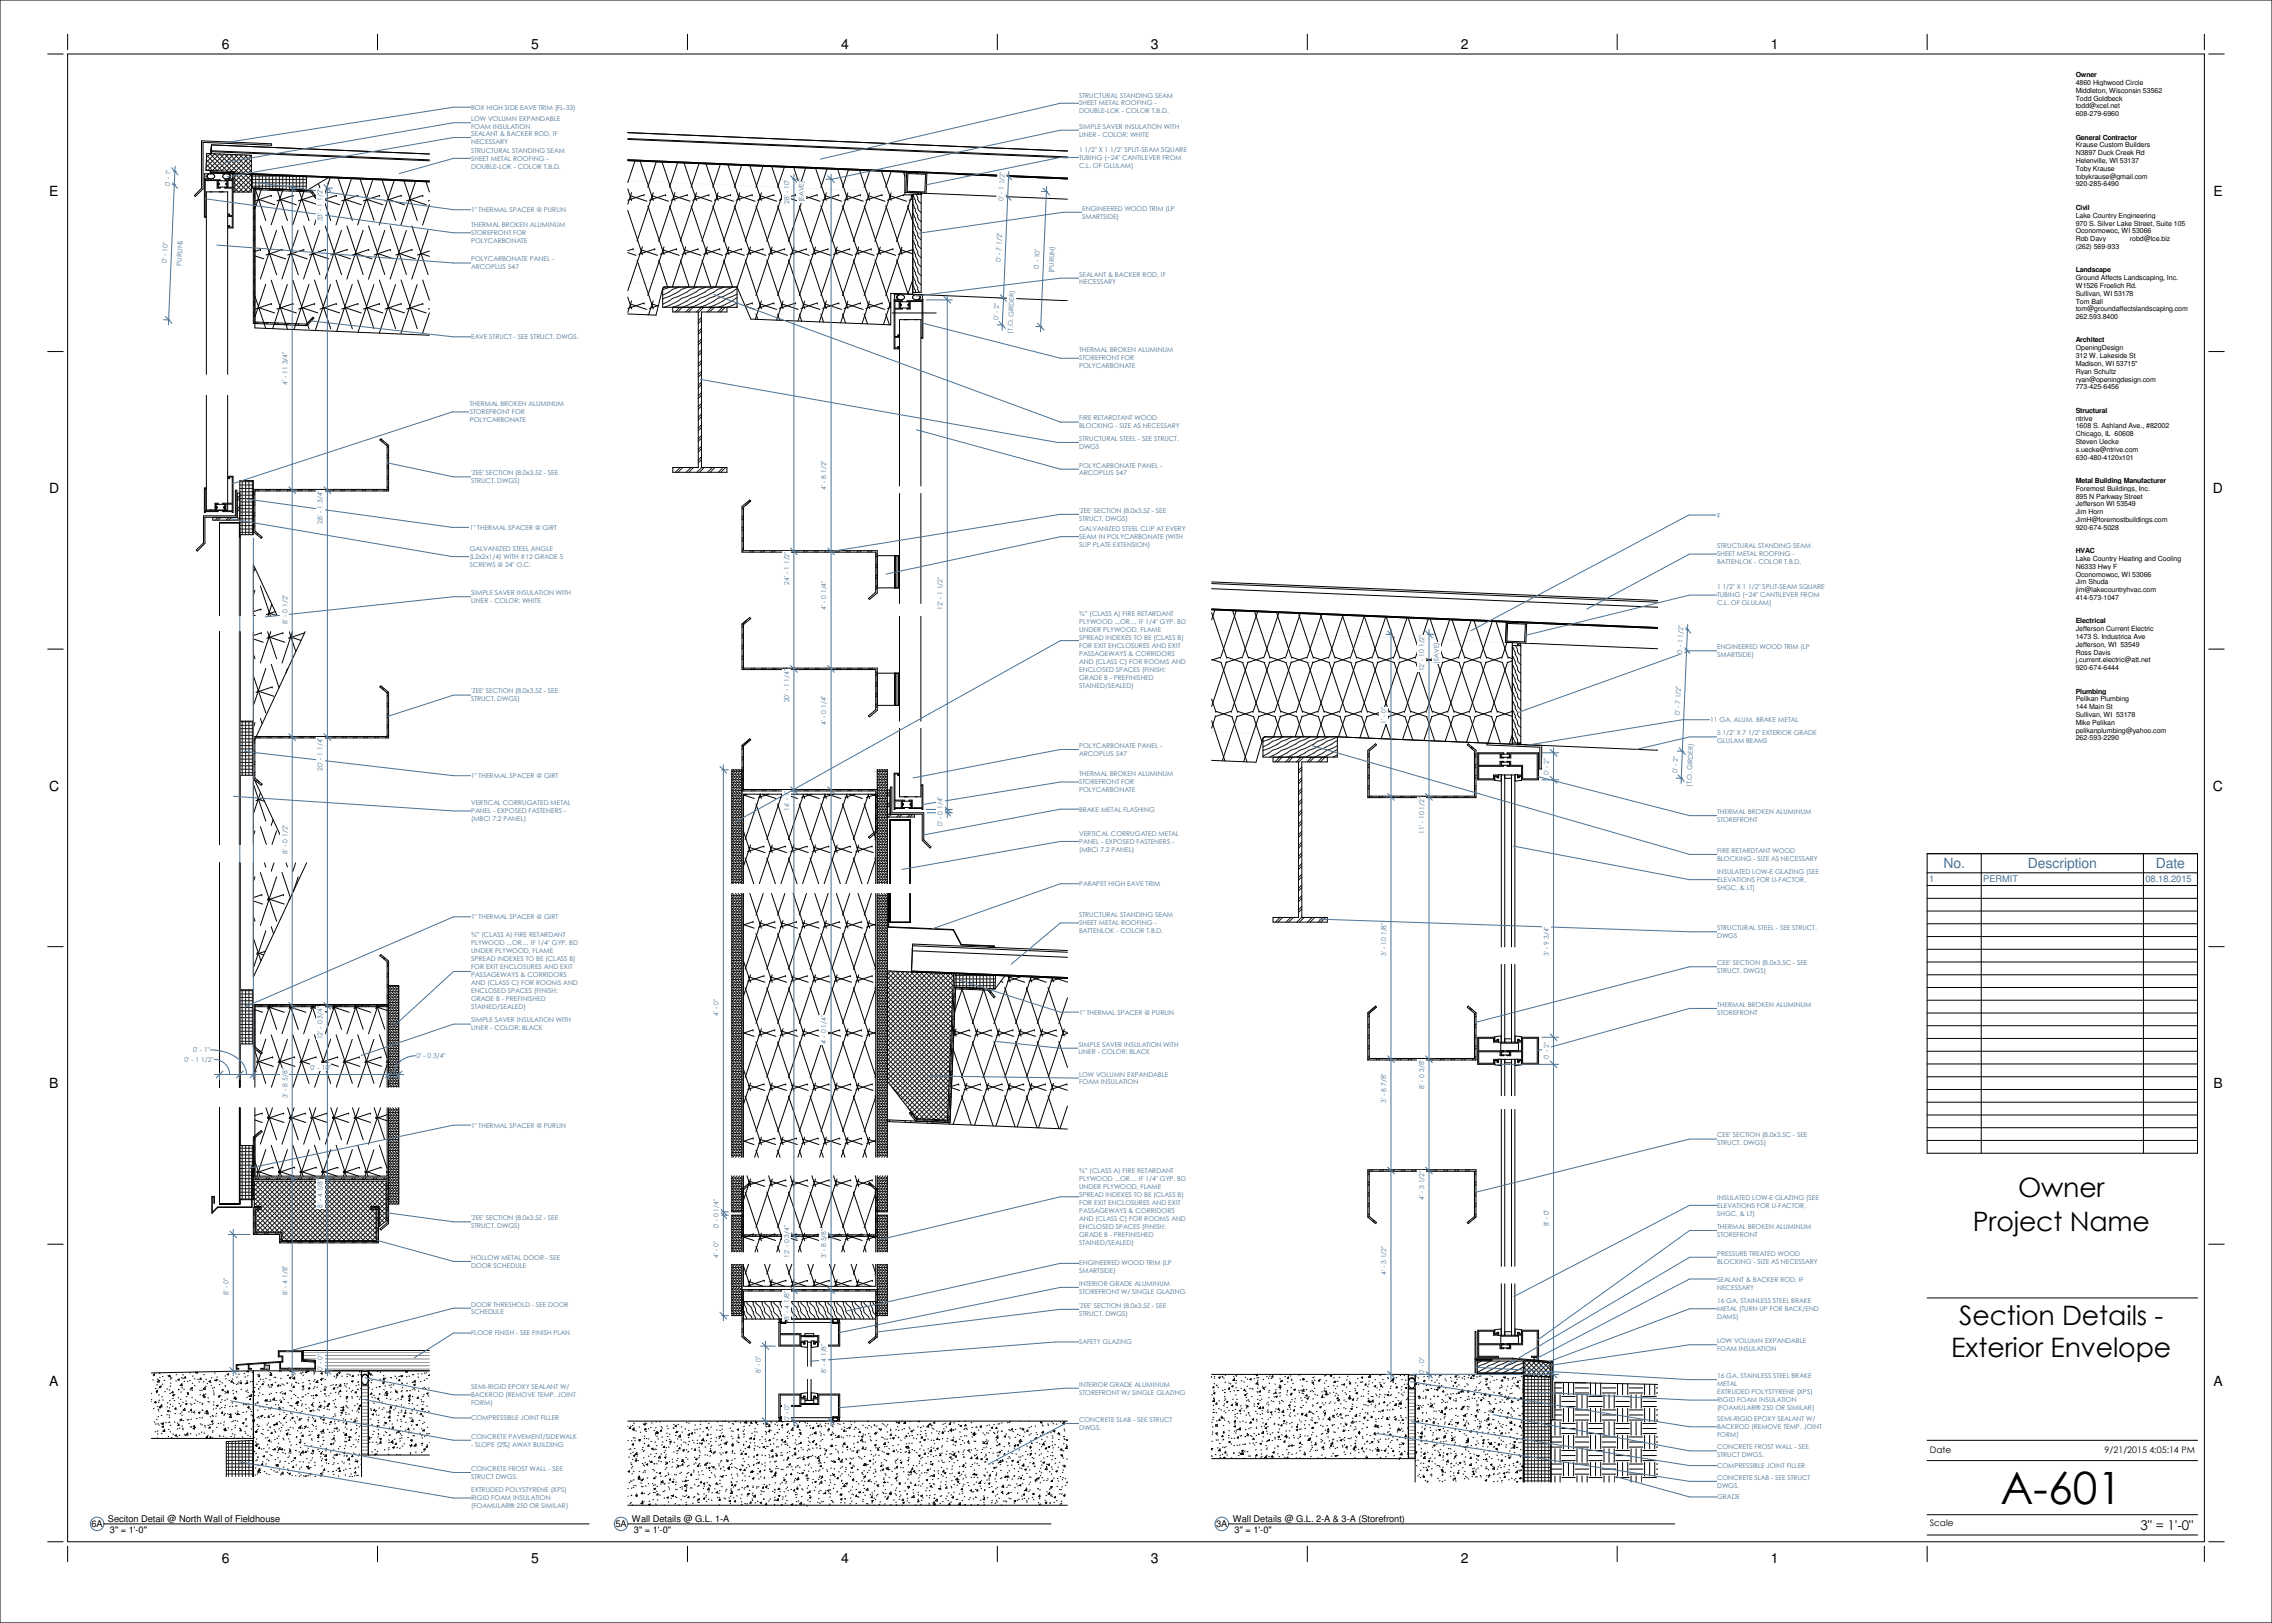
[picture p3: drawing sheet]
<svg xmlns="http://www.w3.org/2000/svg" width="1067mm" height="762mm" viewBox="0 0 1067 762" stroke-linecap="round" stroke-linejoin="round" font-family="sans-serif">
<defs><g id="words">
<text font-size="20.9" x="939" y="706">A-601</text>
<g font-size="12.6">
<text x="948" y="562">Owner</text>
<text x="926" y="578">Project Name</text>
<text x="920" y="622">Section Details -</text>
<text x="916" y="637">Exterior Envelope</text>
</g>
<g font-size="6.6">
<text x="104" y="23">6</text>
<text x="249" y="23">5</text>
<text x="395" y="23">4</text>
<text x="540" y="23">3</text>
<text x="686" y="23">2</text>
<text x="831" y="23">1</text>
<text x="23" y="92">E</text>
<text x="1039" y="92">E</text>
<text x="23" y="232">D</text>
<text x="1039" y="232">D</text>
<text x="23" y="371">C</text>
<text x="1039" y="371">C</text>
<text x="23" y="511">B</text>
<text x="1039" y="511">B</text>
<text x="23" y="651">A</text>
<text x="1039" y="651">A</text>
<text x="104" y="734">6</text>
<text x="249" y="734">5</text>
<text x="395" y="734">4</text>
<text x="540" y="734">3</text>
<text x="686" y="734">2</text>
<text x="831" y="734">1</text>
</g>
<g font-size="6.6" fill="#4a7395">
<text x="912" y="407">No.</text>
<text x="952" y="407">Description</text>
<text x="1012" y="407">Date</text>
</g>
<text font-size="6.3" x="1005" y="718">3&quot; = 1'-0&quot;</text>
<g font-size="4.4" fill="#4a7395">
<text x="906" y="414">1</text>
<text x="931" y="414">PERMIT</text>
<text x="1007" y="414">08.18.2015</text>
</g>
<g font-size="4.4">
<text x="43" y="717">6A</text>
<text x="51" y="714">Seciton Detail @ North Wall of Fieldhouse</text>
<text x="52" y="720">3&quot; = 1'-0&quot;</text>
<text x="289" y="717">5A</text>
<text x="297" y="714">Wall Details @ G.L. 1-A</text>
<text x="298" y="720">3&quot; = 1'-0&quot;</text>
<text x="571" y="717">3A</text>
<text x="579" y="714">Wall Details @ G.L. 2-A &amp; 3-A (Storefront)</text>
<text x="580" y="720">3&quot; = 1'-0&quot;</text>
</g>
<g font-size="4.2">
<text x="906" y="682">Date</text>
<text x="988" y="682">9/21/2015 4:05:14 PM</text>
<text x="906" y="717">Scale</text>
</g>
<g font-size="3.3">
<text x="975" y="36">Owner</text>
<text x="975" y="40">4860 Highwood Circle</text>
<text x="975" y="44">Middleton, Wisconsin 53562</text>
<text x="975" y="47">Todd Goldbeck</text>
<text x="975" y="51">todd@xcel.net</text>
<text x="975" y="55">608-279-6960</text>
<text x="975" y="66">General Contractor</text>
<text x="975" y="69">Krause Custom Builders</text>
<text x="975" y="73">N3897 Duck Creek Rd</text>
<text x="975" y="77">Helenville, WI 53137</text>
<text x="975" y="80">Toby Krause</text>
<text x="975" y="84">tobykrause@gmail.com</text>
<text x="975" y="88">920-285-6490</text>
<text x="975" y="99">Civil</text>
<text x="975" y="102">Lake Country Engineering</text>
<text x="975" y="106">970 S. Silver Lake Street, Suite 105</text>
<text x="975" y="110">Oconomowoc, WI 53066</text>
<text x="975" y="113">Rob Davy</text>
<text x="1000" y="113">robd@lce.biz</text>
<text x="975" y="117">(262) 569-933</text>
<text x="975" y="128">Landscape</text>
<text x="975" y="132">Ground Affects Landscaping, Inc.</text>
<text x="975" y="135">W1526 Froelich Rd.</text>
<text x="975" y="139">Sullivan, WI 53178</text>
<text x="975" y="142">Tom Ball</text>
<text x="975" y="146">tom@groundaffectslandscaping.com</text>
<text x="975" y="150">262.593.8400</text>
<text x="975" y="161">Architect</text>
<text x="975" y="164">OpeningDesign</text>
<text x="975" y="168">312 W. Lakeside St</text>
<text x="975" y="172">Madison, WI 53715&quot;</text>
<text x="975" y="175">Ryan Schultz</text>
<text x="975" y="179">ryan@openingdesign.com</text>
<text x="975" y="183">773-425-6456</text>
<text x="975" y="194">Structural</text>
<text x="975" y="197">ntrive</text>
<text x="975" y="201">1608 S. Ashland Ave., #82002</text>
<text x="975" y="205">Chicago, IL 60608</text>
<text x="975" y="208">Steven Uecke</text>
<text x="975" y="212">s.uecke@ntrive.com</text>
<text x="975" y="216">630-480-4120x101</text>
<text x="975" y="227">Metal Building Manufacturer</text>
<text x="975" y="230">Foremost Buildings, Inc.</text>
<text x="975" y="234">895 N Parkway Street</text>
<text x="975" y="238">Jefferson WI 53549</text>
<text x="975" y="241">Jim Horn</text>
<text x="975" y="245">JimH@foremostbuildings.com</text>
<text x="975" y="249">920-674-5028</text>
<text x="975" y="260">HVAC</text>
<text x="975" y="263">Lake Country Heating and Cooling</text>
<text x="975" y="267">N6333 Hwy F</text>
<text x="975" y="271">Oconomowoc, WI 53066</text>
<text x="975" y="274">Jim Shuda</text>
<text x="975" y="278">jim@lakecountryhvac.com</text>
<text x="975" y="282">414-573-1047</text>
<text x="975" y="293">Electrical</text>
<text x="975" y="296">Jefferson Current Electric</text>
<text x="975" y="300">1473 S. Industrica Ave</text>
<text x="975" y="304">Jefferson, WI 53549</text>
<text x="975" y="307">Ross Davis</text>
<text x="975" y="311">j.current.electric@att.net</text>
<text x="975" y="315">920-674-6444</text>
<text x="975" y="326">Plumbing</text>
<text x="975" y="329">Pelikan Plumbing</text>
<text x="975" y="333">144 Main St</text>
<text x="975" y="337">Sullivan, WI 53178</text>
<text x="975" y="340">Mike Pelikan</text>
<text x="975" y="344">pelikanplumbing@yahoo.com</text>
<text x="975" y="348">262-593-2290</text>
</g>
<g font-size="3.1" fill="#4a7395">
<text x="507" y="46">STRUCTURAL STANDING SEAM</text>
<text x="221" y="52">BOX HIGH SIDE EAVE TRIM (FL-33)</text>
<text x="507" y="50">SHEET METAL ROOFING -</text>
<text x="507" y="53">DOUBLE-LOK - COLOR T.B.D.</text>
<text x="221" y="57">LOW VOLUMN EXPANDABLE</text>
<text x="221" y="61">FOAM INSULATION</text>
<text x="221" y="64">SEALANT &amp; BACKER ROD, IF</text>
<text x="507" y="60">SIMPLE SAVER INSULATION WITH</text>
<text x="507" y="64">LINER - COLOR: WHITE</text>
<text x="221" y="68">NECESSARY</text>
<text x="221" y="72">STRUCTURAL STANDING SEAM</text>
<text x="507" y="71">1 1/2&quot; X 1 1/2&quot; SPLIT-SEAM SQUARE</text>
<text x="221" y="75">SHEET METAL ROOFING -</text>
<text x="507" y="75">TUBING (~24&quot; CANTILEVER FROM</text>
<text x="221" y="79">DOUBLE-LOK - COLOR T.B.D.</text>
<text x="507" y="79">C.L. OF GLULAM)</text>
<text x="80" y="87" transform="rotate(-88 80 87)">0' - 1&quot;</text>
<text x="471" y="87" transform="rotate(-88 471 87)">1/2&quot;</text>
<text x="371" y="96" transform="rotate(-90 371 96)">28' - 10&quot;</text>
<text x="377" y="95" transform="rotate(-90 377 95)">(EAVE)</text>
<text x="471" y="94" transform="rotate(-88 471 94)">0' - 1</text>
<text x="221" y="100">1&quot; THERMAL SPACER @ PURLIN</text>
<text x="508" y="99">ENGINEERED WOOD TRIM (LP</text>
<text x="151" y="104" transform="rotate(-90 151 104)">33' - 1 1/2&quot;</text>
<text x="221" y="107">THERMAL BROKEN ALUMINUM</text>
<text x="508" y="103">SMARTSIDE)</text>
<text x="221" y="110">STOREFRONT FOR</text>
<text x="221" y="114">POLYCARBONATE</text>
<text x="470" y="115" transform="rotate(-88 470 115)">1/2&quot;</text>
<text x="78" y="123" transform="rotate(-88 78 123)">0' - 10&quot;</text>
<text x="85" y="125" transform="rotate(-88 85 125)">PURLINS</text>
<text x="221" y="123">POLYCARBONATE PANEL -</text>
<text x="470" y="123" transform="rotate(-88 470 123)">0' - 7</text>
<text x="221" y="126">ARCOPLUS 547</text>
<text x="488" y="126" transform="rotate(-88 488 126)">0' - 10&quot;</text>
<text x="495" y="128" transform="rotate(-88 495 128)">(PURLIN)</text>
<text x="507" y="130">SEALANT &amp; BACKER ROD, IF</text>
<text x="507" y="134">NECESSARY</text>
<text x="469" y="150" transform="rotate(-88 469 150)">0' - 2&quot;</text>
<text x="221" y="159">EAVE STRUCT - SEE STRUCT. DWGS.</text>
<text x="475" y="157" transform="rotate(-88 475 157)">(T.O. GIRDER)</text>
<text x="507" y="165">THERMAL BROKEN ALUMINUM</text>
<text x="507" y="169">STOREFRONT FOR</text>
<text x="507" y="173">POLYCARBONATE</text>
<text x="135" y="181" transform="rotate(-90 135 181)">4' - 11 3/4&quot;</text>
<text x="221" y="191">THERMAL BROKEN ALUMINUM</text>
<text x="221" y="194">STOREFRONT FOR</text>
<text x="507" y="197">FIRE RETARDTANT WOOD</text>
<text x="221" y="198">POLYCARBONATE</text>
<text x="507" y="201">BLOCKING - SIZE AS NECESSARY</text>
<text x="507" y="207">STRUCTURAL STEEL - SEE STRUCT.</text>
<text x="507" y="211">DWGS</text>
<text x="507" y="219">POLYCARBONATE PANEL -</text>
<text x="221" y="223">'ZEE' SECTION (8.0x3.5Z - SEE</text>
<text x="221" y="227">STRUCT. DWGS)</text>
<text x="507" y="223">ARCOPLUS 547</text>
<text x="388" y="230" transform="rotate(-90 388 230)">4' - 8 1/2&quot;</text>
<text x="151" y="246" transform="rotate(-90 151 246)">28' - 1 3/4&quot;</text>
<text x="507" y="241">'ZEE' SECTION (8.0x3.5Z - SEE</text>
<text x="507" y="244">STRUCT. DWGS)</text>
<text x="806" y="243">?</text>
<text x="221" y="249">1&quot; THERMAL SPACER @ GIRT</text>
<text x="507" y="249">GALVANIZED STEEL CLIP AT EVERY</text>
<text x="507" y="253">SEAM IN POLYCARBONATE (WITH</text>
<text x="507" y="257">SLIP PLATE EXTENSION)</text>
<text x="806" y="257">STRUCTURAL STANDING SEAM</text>
<text x="221" y="259">GALVANIZED STEEL ANGLE</text>
<text x="221" y="262">(L2x2x1/4) WITH #12 GRADE 5</text>
<text x="806" y="261">SHEET METAL ROOFING -</text>
<text x="221" y="266">SCREWS @ 24&quot; O.C.</text>
<text x="806" y="265">BATTENLOK - COLOR T.B.D.</text>
<text x="371" y="275" transform="rotate(-90 371 275)">24' - 1 1/2&quot;</text>
<text x="221" y="279">SIMPLE SAVER INSULATION WITH</text>
<text x="806" y="277">1 1/2&quot; X 1 1/2&quot; SPLIT-SEAM SQUARE</text>
<text x="806" y="280">TUBING (~24&quot; CANTILEVER FROM</text>
<text x="221" y="283">LINER - COLOR: WHITE</text>
<text x="388" y="286" transform="rotate(-90 388 286)">4' - 0 1/4&quot;</text>
<text x="443" y="286" transform="rotate(-90 443 286)">12' - 1 1/2&quot;</text>
<text x="806" y="284">C.L. OF GLULAM)</text>
<text x="135" y="293" transform="rotate(-90 135 293)">8' - 0 1/2&quot;</text>
<text x="507" y="289">¾” (CLASS A) FIRE RETARDANT</text>
<text x="507" y="293">PLYWOOD ...OR… IF 1/4&quot; GYP. BD</text>
<text x="507" y="297">UNDER PLYWOOD, FLAME</text>
<text x="790" y="299" transform="rotate(-88 790 299)">1/2&quot;</text>
<text x="507" y="301">SPREAD INDEXES TO BE (CLASS B)</text>
<text x="507" y="304">FOR EXIT ENCLOSURES AND EXIT</text>
<text x="806" y="305">ENGINEERED WOOD TRIM (LP</text>
<text x="507" y="308">PASSAGEWAYS &amp; CORRIDORS</text>
<text x="507" y="312">AND (CLASS C) FOR ROOMS AND</text>
<text x="676" y="312" transform="rotate(-90 676 312)">(EAVE)</text>
<text x="790" y="307" transform="rotate(-88 790 307)">0' - 1</text>
<text x="806" y="309">SMARTSIDE)</text>
<text x="507" y="316">ENCLOSED SPACES (FINISH:</text>
<text x="669" y="315" transform="rotate(-90 669 315)">12' - 10 1/2&quot;</text>
<text x="507" y="319">GRADE B - PREFINISHED</text>
<text x="507" y="323">STAINED/SEALED)</text>
<text x="221" y="326">'ZEE' SECTION (8.0x3.5Z - SEE</text>
<text x="221" y="329">STRUCT. DWGS)</text>
<text x="371" y="330" transform="rotate(-90 371 330)">20' - 1 1/4&quot;</text>
<text x="789" y="328" transform="rotate(-88 789 328)">1/2&quot;</text>
<text x="789" y="336" transform="rotate(-88 789 336)">0' - 7</text>
<text x="388" y="340" transform="rotate(-90 388 340)">4' - 0 1/4&quot;</text>
<text x="651" y="340" transform="rotate(-90 651 340)">1' - 0&quot;</text>
<text x="803" y="339">11 GA. ALUM. BRAKE METAL</text>
<text x="806" y="345">5 1/2&quot; X 7 1/2&quot; EXTERIOR GRADE</text>
<text x="507" y="351">POLYCARBONATE PANEL -</text>
<text x="806" y="349">GLULAM BEAMS</text>
<text x="507" y="355">ARCOPLUS 547</text>
<text x="151" y="362" transform="rotate(-90 151 362)">20' - 1 1/4&quot;</text>
<text x="221" y="365">1&quot; THERMAL SPACER @ GIRT</text>
<text x="507" y="364">THERMAL BROKEN ALUMINUM</text>
<text x="727" y="364" transform="rotate(-90 727 364)">0' - 2&quot;</text>
<text x="788" y="363" transform="rotate(-88 788 363)">0' - 2&quot;</text>
<text x="507" y="368">STOREFRONT FOR</text>
<text x="507" y="372">POLYCARBONATE</text>
<text x="794" y="369" transform="rotate(-88 794 369)">(T.O. GIRDER)</text>
<text x="221" y="378">VERTICAL CORRUGATED METAL</text>
<text x="221" y="382">PANEL - EXPOSED FASTENERS -</text>
<text x="371" y="381" transform="rotate(-90 371 381)">16' - 1&quot;</text>
<text x="507" y="381">BRAKE METAL FLASHING</text>
<text x="806" y="382">THERMAL BROKEN ALUMINUM</text>
<text x="221" y="386">(MBCI 7.2 PANEL)</text>
<text x="443" y="388" transform="rotate(-90 443 388)">0' - 0 1/4&quot;</text>
<text x="806" y="386">STOREFRONT</text>
<text x="507" y="392">VERTICAL CORRUGATED METAL</text>
<text x="669" y="392" transform="rotate(-90 669 392)">11' - 10 1/2&quot;</text>
<text x="135" y="401" transform="rotate(-90 135 401)">8' - 0 1/2&quot;</text>
<text x="507" y="396">PANEL - EXPOSED FASTENERS -</text>
<text x="507" y="400">(MBCI 7.2 PANEL)</text>
<text x="806" y="400">FIRE RETARDTANT WOOD</text>
<text x="806" y="404">BLOCKING - SIZE AS NECESSARY</text>
<text x="806" y="410">INSULATED LOW-E GLAZING (SEE</text>
<text x="507" y="416">PARAPET HIGH EAVE TRIM</text>
<text x="806" y="414">ELEVATIONS FOR U-FACTOR,</text>
<text x="806" y="418">SHGC, &amp; LT)</text>
<text x="221" y="432">1&quot; THERMAL SPACER @ GIRT</text>
<text x="507" y="431">STRUCTURAL STANDING SEAM</text>
<text x="507" y="434">SHEET METAL ROOFING -</text>
<text x="806" y="437">STRUCTURAL STEEL - SEE STRUCT.</text>
<text x="221" y="440">¾” (CLASS A) FIRE RETARDANT</text>
<text x="221" y="444">PLYWOOD ...OR… IF 1/4&quot; GYP. BD</text>
<text x="507" y="438">BATTENLOK - COLOR T.B.D.</text>
<text x="806" y="440">DWGS</text>
<text x="221" y="447">UNDER PLYWOOD, FLAME</text>
<text x="651" y="449" transform="rotate(-90 651 449)">3' - 10 1/8&quot;</text>
<text x="727" y="449" transform="rotate(-90 727 449)">3' - 9 3/4&quot;</text>
<text x="221" y="451">SPREAD INDEXES TO BE (CLASS B)</text>
<text x="221" y="455">FOR EXIT ENCLOSURES AND EXIT</text>
<text x="806" y="453">CEE' SECTION (8.0x3.5C - SEE</text>
<text x="221" y="459">PASSAGEWAYS &amp; CORRIDORS</text>
<text x="806" y="457">STRUCT. DWGS)</text>
<text x="221" y="462">AND (CLASS C) FOR ROOMS AND</text>
<text x="221" y="466">ENCLOSED SPACES (FINISH:</text>
<text x="221" y="470">GRADE B - PREFINISHED</text>
<text x="221" y="474">STAINED/SEALED)</text>
<text x="806" y="473">THERMAL BROKEN ALUMINUM</text>
<text x="337" y="477" transform="rotate(-90 337 477)">4' - 0&quot;</text>
<text x="507" y="476">1&quot; THERMAL SPACER @ PURLIN</text>
<text x="806" y="476">STOREFRONT</text>
<text x="221" y="480">SIMPLE SAVER INSULATION WITH</text>
<text x="221" y="484">LINER - COLOR: BLACK</text>
<text x="151" y="488" transform="rotate(-90 151 488)">12' - 0 3/4&quot;</text>
<text x="388" y="490" transform="rotate(-90 388 490)">4' - 0 1/4&quot;</text>
<text x="506" y="491">SIMPLE SAVER INSULATION WITH</text>
<text x="91" y="494">0' - 1&quot;</text>
<text x="195" y="497">0' - 0 3/4&quot;</text>
<text x="506" y="495">LINER - COLOR: BLACK</text>
<text x="727" y="497" transform="rotate(-90 727 497)">0' - 2&quot;</text>
<text x="87" y="499">0' - 1 1/2&quot;</text>
<text x="146" y="502">0' - 10&quot;</text>
<text x="507" y="505">LOW VOLUMN EXPANDABLE</text>
<text x="507" y="509">FOAM INSULATION</text>
<text x="135" y="515" transform="rotate(-90 135 515)">3' - 8 5/8&quot;</text>
<text x="669" y="511" transform="rotate(-90 669 511)">8' - 0 3/8&quot;</text>
<text x="651" y="518" transform="rotate(-90 651 518)">3' - 8 7/8&quot;</text>
<text x="221" y="529">1&quot; THERMAL SPACER @ PURLIN</text>
<text x="806" y="534">CEE' SECTION (8.0x3.5C - SEE</text>
<text x="806" y="538">STRUCT. DWGS)</text>
<text x="507" y="551">¾” (CLASS A) FIRE RETARDANT</text>
<text x="507" y="555">PLYWOOD ...OR… IF 1/4&quot; GYP. BD</text>
<text x="507" y="558">UNDER PLYWOOD, FLAME</text>
<text x="507" y="562">SPREAD INDEXES TO BE (CLASS B)</text>
<text x="669" y="563" transform="rotate(-90 669 563)">4' - 3 1/2&quot;</text>
<text x="806" y="563">INSULATED LOW-E GLAZING (SEE</text>
<text x="151" y="567" transform="rotate(-90 151 567)">8' - 4 1/8&quot;</text>
<text x="507" y="566">FOR EXIT ENCLOSURES AND EXIT</text>
<text x="507" y="569">PASSAGEWAYS &amp; CORRIDORS</text>
<text x="806" y="567">ELEVATIONS FOR U-FACTOR,</text>
<text x="221" y="573">'ZEE' SECTION (8.0x3.5Z - SEE</text>
<text x="507" y="573">AND (CLASS C) FOR ROOMS AND</text>
<text x="727" y="576" transform="rotate(-90 727 576)">8' - 0&quot;</text>
<text x="806" y="571">SHGC, &amp; LT)</text>
<text x="221" y="577">STRUCT. DWGS)</text>
<text x="337" y="577" transform="rotate(-90 337 577)">0' - 0 1/4&quot;</text>
<text x="507" y="577">ENCLOSED SPACES (FINISH:</text>
<text x="507" y="581">GRADE B - PREFINISHED</text>
<text x="806" y="577">THERMAL BROKEN ALUMINUM</text>
<text x="806" y="581">STOREFRONT</text>
<text x="507" y="584">STAINED/SEALED)</text>
<text x="221" y="591">HOLLOW METAL DOOR - SEE</text>
<text x="337" y="591" transform="rotate(-90 337 591)">4' - 0&quot;</text>
<text x="371" y="591" transform="rotate(-90 371 591)">12' - 0 3/4&quot;</text>
<text x="388" y="591" transform="rotate(-90 388 591)">3' - 8 5/8&quot;</text>
<text x="507" y="594">ENGINEERED WOOD TRIM (LP</text>
<text x="806" y="590">PRESSURE TREATED WOOD</text>
<text x="806" y="593">BLOCKING - SIZE AS NECESSARY</text>
<text x="221" y="595">DOOR SCHEDULE</text>
<text x="507" y="597">SMARTSIDE)</text>
<text x="651" y="599" transform="rotate(-90 651 599)">4' - 3 1/2&quot;</text>
<text x="507" y="604">INTERIOR GRADE ALUMINUM</text>
<text x="806" y="602">SEALANT &amp; BACKER ROD, IF</text>
<text x="806" y="605">NECESSARY</text>
<text x="107" y="608" transform="rotate(-90 107 608)">8' - 0&quot;</text>
<text x="135" y="608" transform="rotate(-90 135 608)">8' - 4 1/8&quot;</text>
<text x="507" y="607">STOREFRONT W/ SINGLE GLAZING</text>
<text x="806" y="612">16 GA. STAINLESS STEEL BRAKE</text>
<text x="221" y="613">DOOR THRESHOLD - SEE DOOR</text>
<text x="221" y="617">SCHEDULE</text>
<text x="507" y="614">'ZEE' SECTION (8.0x3.5Z - SEE</text>
<text x="507" y="618">STRUCT. DWGS)</text>
<text x="806" y="615">METAL (TURN UP FOR BACK/END</text>
<text x="371" y="620" transform="rotate(-90 371 620)">8' - 4 1/8&quot;</text>
<text x="806" y="619">DAMS)</text>
<text x="221" y="627">FLOOR FINISH - SEE FINISH PLAN</text>
<text x="507" y="631">SAFETY GLAZING</text>
<text x="806" y="631">LOW VOLUMN EXPANDABLE</text>
<text x="806" y="634">FOAM INSULATION</text>
<text x="151" y="644" transform="rotate(-90 151 644)">0' - 0&quot;</text>
<text x="357" y="645" transform="rotate(-90 357 645)">8' - 0&quot;</text>
<text x="388" y="645" transform="rotate(-90 388 645)">8' - 4 1/8&quot;</text>
<text x="669" y="645" transform="rotate(-90 669 645)">0' - 0&quot;</text>
<text x="806" y="647">16 GA. STAINLESS STEEL BRAKE</text>
<text x="221" y="652">SEMI-RIGID EPOXY SEALANT W/</text>
<text x="507" y="651">INTERIOR GRADE ALUMINUM</text>
<text x="806" y="651">METAL</text>
<text x="221" y="656">BACKROD (REMOVE TEMP. JOINT</text>
<text x="221" y="660">FORM)</text>
<text x="507" y="655">STOREFRONT W/ SINGLE GLAZING</text>
<text x="806" y="655">EXTRUDED POLYSTYRENE (XPS)</text>
<text x="806" y="658">RIGID FOAM INSULATION</text>
<text x="806" y="662">(FOAMULAR® 250 OR SIMILAR)</text>
<text x="221" y="667">COMPRESSIBLE JOINT FILLER</text>
<text x="371" y="667" transform="rotate(-90 371 667)">0' - 0&quot;</text>
<text x="507" y="668">CONCRETE SLAB - SEE STRUCT</text>
<text x="507" y="671">DWGS.</text>
<text x="806" y="667">SEMI-RIGID EPOXY SEALANT W/</text>
<text x="806" y="671">BACKROD (REMOVE TEMP. JOINT</text>
<text x="221" y="675">CONCRETE PAVEMENT/SIDEWALK</text>
<text x="806" y="675">FORM)</text>
<text x="221" y="679">- SLOPE (2%) AWAY BUILDING</text>
<text x="806" y="680">CONCRETE FROST WALL - SEE</text>
<text x="806" y="684">STRUCT DWGS.</text>
<text x="806" y="689">COMPRESSIBLE JOINT FILLER</text>
<text x="221" y="691">CONCRETE FROST WALL - SEE</text>
<text x="221" y="694">STRUCT DWGS.</text>
<text x="806" y="695">CONCRETE SLAB - SEE STRUCT</text>
<text x="221" y="701">EXTRUDED POLYSTYRENE (XPS)</text>
<text x="806" y="698">DWGS.</text>
<text x="221" y="704">RIGID FOAM INSULATION</text>
<text x="806" y="704">GRADE</text>
<text x="221" y="708">(FOAMULAR® 250 OR SIMILAR)</text>
</g>
</g></defs>
<path d="M144 83l58 2" fill="none" stroke="#fefefe" stroke-width=".47"/>
<path d="M144 83l58 2" fill="none" stroke="#f3f3f3" stroke-width=".47"/>
<g fill="none" stroke="#191919" stroke-width=".47">
<path d="M97 79v1M97 75l5 5M97 73l7 7M98 72l9 8M99 72l-2 2M101 72l8 8M101 72l-4 4M103 72l-6 7M103 72l15 15M105 72l-7 8M105 72l13 13M107 72l-7 8-3-3"/>
<path d="M108 72l10 11M110 73l-8 7M110 73l8 7M112 73l-8 7M113 73l5 5M114 73l-8 7M115 73l3 3M116 73l-8 7M117 73l1 1M118 73l-8 8 8 8M118 75l-8 8M118 78l-8 8"/>
<path d="M118 80l-8 8M110 86l4 4 4-3M110 84l7 6 1-1M118 82l-8 8M118 84l-6 6-2-2M118 87h26M118 86h26M118 84h26M118 83h18M118 82v6M120 91l-1 1M120 96l-1 1"/>
<path d="M120 92l-1 1M120 97l-1 1M120 82v6M122 82v6M122 88v1M123 82v6M123 88v1M125 82v7M126 82v7M127 89h-1M128 82v7M128 89h.1"/>
<path d="M130 82v7M131 82v7M132 89h-1M133 83v6M133 89l-1 1M134 83v6M136 83v6h8M137 89l-1 1M138 83v6M138 89l-1 1M139 83v6M141 83v6"/>
<path d="M142 89l-1 1M142 83v6M143 89l-1 1M144 83v3M146 90h.1M147 90l-1 1M149 92l-1 1M149 93v1M120 101l-1 1M120 106l-1 1M120 111l-1 1M120 116l-1 1"/>
<path d="M120 102l-1 1M120 107l-1 1M120 112l-1 1M120 117l-1 1M120 121l-1 1M120 126l-1 1M120 131l-1 1M120 136l-1 1M120 122l-1 1M120 128h-1M120 133h-1M120 138h-1"/>
<path d="M120 141l-1 1M120 146l-1 1M120 143h-1M120 148h-1M120 151l-1 1M121 151l-1 1M125 151l-1 1M126 151l-1 1M130 152h-1M131 152h-1M134 152h.1M136 152l-1 1"/>
<path d="M139 152v1M140 152v1M147 149l-4 4"/>
</g>
<g fill="none" stroke="#000" stroke-width=".47">
<path d="M95 66l33 2-33-1v22l-3 3h-1l4-4zM97 72l21 1v17h-8v-9l-13-1zM99 69v2l103 4M99 68v4M202 72l-103-4v3l103 4M96 84v18h1l-1-17h6v3h1h-1v-1h1l-1-1M96 84l7 1M97 83v-1h1h-2v2M97 83l1 1h-2M97 83a1.6 1.6 0 0 1 2-1 1.6 1.6 0 0 1 2 1l-2 1h-1M99 81l103 4M99 81h.1"/>
<path d="M99 81v-1v1M102 88h5M103 87l-1-2h5l-1 2M105 82a1.8 1.8 0 0 1 2 0 1.8 1.8 0 0 1 1 1 1.8 1.8 0 0 1-2 1 1.8 1.8 0 0 1-1-2zM107 85h2v3h-2zM108 83l-1 1h2M108 83v-1h-1h2v2M109 84l-3 1M109 84v23h-2v-1l1 1h1v-5h-2v-2l1 1h1v-13h-3h1v-1h-1l1-1M118 82v6l26 1v-6M120 89l26 1 3 4v-1l-3-4-27-1v64l25 1 3-4-3 3-24-1M120 88v66l82 3"/>
<path d="M120 88l5 16M121 94h.1M121 94l8 2M123 88l-3 10M127 92h.1M127 92l-7 2M130 89l5 15M132 94h.1M132 94l7 2M133 89l-6 17M138 92h.1M138 92l-8 2"/>
<path d="M140 89l5 15M142 94h.1M142 94l7 2M143 89l-6 17M148 92h.1M148 92l-8 2M150 86l5 18M152 94h.1M152 94l7 2M154 83l-10 6M155 83l-7 23M158 92h.1"/>
<path d="M158 92l-8 2M159 84l6 20M162 94h.1M162 94l8 2M165 84l-7 22M168 92h.1M168 92l-8 2M169 84l7 20M172 94h.1M172 94l8 2M175 84l-7 22M178 92h.1"/>
<path d="M178 92l-7 2M179 84l7 20M182 94h.1M182 94l8 2M185 85l-7 21M188 92h.1M188 92l-7 2M190 85l6 19M193 94h.1M193 94l7 2M195 85l-7 21M199 92h.1"/>
<path d="M199 92l-8 2M200 85l2 5M202 94h-1M202 96l-4 10M120 108h.1M122 106l8 23M122 117h.1M122 117l-2 1M126 119h.1M126 119l8 3M130 108l-8 23M132 106l8 23"/>
<path d="M133 117h.1M133 117l-8 3M137 119h.1M137 119l7 3M140 108l-8 23M143 106l7 23M143 117h.1M143 117l-8 3M147 119h.1M147 119l7 3M150 108l-7 23M153 106l7 23"/>
<path d="M153 117h.1M153 117l-8 3M157 119h.1M157 119l8 3M160 108l-7 23M163 106l8 23M163 117h.1M163 117l-8 3M167 119h.1M167 119l8 3M170 108l-7 23M173 106l8 23"/>
<path d="M173 117h.1M173 117l-7 3M177 119h.1M177 119l8 3M181 108l-8 23M183 106l8 23M183 117h.1M183 117l-7 3M187 119h.1M187 119l8 3M191 108l-8 23M193 106l8 23"/>
<path d="M193 117h.1M193 117l-7 3M198 119h.1M198 119l4 1M201 108l-8 23M202 118l-6 2M120 120l4 2M120 139l5 15M120 129h.1M125 134l-5 15M127 132l8 22M135 134l-7 20"/>
<path d="M137 132l8 22M145 134l-7 21M148 131l7 23M155 134l-7 21M158 131l7 23M165 134l-7 22M168 131l8 23M176 134l-8 22M178 131l8 23M186 134l-8 22M188 131l8 23M196 134l-8 22"/>
<path d="M198 131l4 10M121 144h.1M121 144l8 3M127 143h.1M127 143l-7 2M132 144h.1M132 144l7 3M138 143h.1M138 143l-8 2M142 144h.1M142 144l7 3M148 143h.1"/>
<path d="M148 143l-8 2M152 144h.1M152 144l7 3M158 143h.1M158 143l-8 2M162 144h.1M162 144l8 3M168 143h.1M168 143l-8 2M172 144h.1M172 144l8 3M178 143h.1"/>
<path d="M178 143l-7 2M182 144h.1M182 144l8 3M188 143h.1M188 143l-7 2M192 144h.1M192 144l8 3M193 157h.1M199 143h.1M199 143l-8 2M202 145h-1M202 147l-4 9"/>
<path d="M97 176v-86h10v86"/>
</g>
<g fill="#fff">
<path d="M100 232h13v12h-13z"/>
<path d="M113 226h6v25h-6z"/>
<path d="M119 206h63v47h-63z"/>
<path d="M119 265h11v24h-11z"/>
</g>
<g fill="none" stroke="#191919" stroke-width=".47">
<path d="M179 206v1M180 207h-1M182 209h-1M182 213v1M182 218v1M182 209v1M182 214v1M182 219v1M113 233l-2 1M113 238l-2 1M113 239l-2 1M113 226h6"/>
<path d="M113 228h6M113 229h6M113 231h6M113 232h6M113 236h6M113 237h6M113 239h6M114 226v25M115 226v25M117 226v25M118 226v25M119 234h-6l-2 1"/>
<path d="M120 237l-1 1M120 231h-1M120 236h-1M120 232l-1 1M121 230l-1 1M122 230l-1 1M126 230l-1 1M127 230l-1 1M131 230l-1 1M132 230l-1 1M136 230l-1 1M137 230l-1 1"/>
<path d="M141 230l-1 1M142 230l-1 1M146 230l-1 1M147 230l-1 1M151 230l-1 1M152 230l-1 1M156 230l-1 1M157 230l-1 1M161 230l-1 1M162 230l-1 1M166 230l-1 1M167 230l-1 1"/>
<path d="M171 230l-1 1M172 230l-1 1M176 230l-1 1M177 230l-1 1M181 230l-1 1M182 223v1M182 228v1M182 224v1M182 229l-1 2M102 243l-1 1M104 243l-2 1M107 243l-1 1"/>
<path d="M109 243l-2 1M113 243l-2 1M113 244h-1M113 240h6M113 242h6M113 244h6M113 245h6M113 247h6M113 248h6M113 250h6M120 241h-1M120 246l-1 1"/>
<path d="M120 242l-1 1M120 247l-1 1M120 250h.1M121 251h.1"/>
</g>
<g fill="none" stroke="#000" stroke-width=".47">
<path d="M97 186v53h10v-53M101 239l1-1h-1v-1l1-1h-1v4h-5l1-11h-1v12l6-1M101 237h5M102 238l-1 2h5v-2h-1M106 239l-1-1h1v-1l-1-1h4v-12h-1l-1 1v-1h2v17l-4-1M106 237h3v3h-3zM113 232h-2v11h-11v1h13M119 230h63v-21l-4-2 1-1 3 3v22h-62v18l3 3v1l-4-3M96 242h15v-12v13h-15v12l-3 4-1-1 4-3zM112 245v44M113 251h6v-25h-6v63M113 245h-10v44"/>
<path d="M120 277l-1 2M120 267l-1 2M122 275l5 14M119 289h1M119 289v-24l11 24M123 286h.1M123 286l-4 1M126 288h.1M126 288l4 1M128 284l-2 5M129 287l-4 2"/>
</g>
<g fill="#fff">
<path d="M119 322h63v47h-63z"/>
<path d="M119 365h15v31h-15z"/>
<path d="M119 297h24v52h-24z"/>
<path d="M113 339h6v25h-6z"/>
</g>
<g fill="none" stroke="#191919" stroke-width=".47">
<path d="M113 339h6M114 339v25M115 339v25M117 339v25M118 339v25M180 323h-1M180 323v1M182 325v1M182 330v1M182 335v1M182 340v1M182 326v1"/>
<path d="M182 331v1M182 336v1M113 341h6M113 342h6M113 344h6M113 345h6M113 347h6M113 348h6M113 350h6M113 352h6M113 355h6M113 356h6"/>
<path d="M113 358h6M113 360h6M120 347l-1 1M120 352l-1 1h-6M120 358h-1M120 349h-1M120 354h-1M120 359h-1M121 346h.1M123 346h-1M126 346h.1M128 346h-1"/>
<path d="M131 346h.1M133 346h-1M136 346h.1M138 346h-1M141 346h.1M143 346h-1M146 346h.1M148 346h-1M152 346h-1M153 346h-1M157 346h-1M158 346h-1"/>
<path d="M162 346h-1M163 346h-1M167 346h-1M168 346h-1M172 346h-1M173 346h-1M177 346h-1M178 346h-1M182 345l-1 1M182 341v1M182 346h.1M113 361h6"/>
<path d="M113 363h6M120 363h-1M120 364h-1M121 366l-1 1M122 367h-1"/>
</g>
<g fill="none" stroke="#000" stroke-width=".47">
<path d="M103 297v99M112 297v99M113 297v99M119 300l5 2M119 297v99M123 297h.1M123 297l-4 1M126 297l4 12M126 299h.1M126 299l8 3M127 297l-5 14M133 297h.1"/>
<path d="M133 297l-8 3M136 297l3 9M136 299h.1M136 299l5 2M137 297l-5 14M143 297l-8 3M143 297l-24 52M119 317l6 18M119 307l1 2M125 314l-6 17M127 312l4 11M135 314l-1 2"/>
<path d="M113 339h6M120 339l-1 3M121 324h.1M121 324l8 3M122 337l1 3M128 323h.1M128 323l-8 2M119 346h63v-21l-4-3h1l3 3v21h-62v19l3 3v1l-4-3M113 364h6M119 368l6 18M119 365l15 31M121 375h.1"/>
<path d="M121 375l3 1M122 372l-3 10M124 375l-4 1M120 390l-1 2M122 388l3 8M128 385l-1 3M130 390l-2 6"/>
</g>
<g fill="#fff">
<path d="M182 463h5v47h-5z"/>
<path d="M120 472h62v38h-62z"/>
<path d="M119 405h25v54h-25z"/>
<path d="M113 465h6v25h-6z"/>
<path d="M119 448h63v47h-63z"/>
</g>
<g fill="none" stroke="#191919" stroke-width=".47">
<path d="M180 449v1M181 450h-1M182 452v1M182 457h.1M182 453v1M182 458v1M113 468h6M113 465h6M113 467h6M113 470h6M113 471h6M113 473h6"/>
<path d="M113 475h6M113 478h6M113 479h6M114 465v25M115 465v25M117 465v25M118 465v25M120 476h-1h-6M120 474l-1 1M120 479l-1 1M122 472l-1 1M123 472v1"/>
<path d="M127 472l-1 1M128 472v1M132 472l-1 1M133 472v1M137 472l-1 1M138 472v1M142 472v1M143 472v1M147 472v1M148 472v1M152 472v1M153 472v1"/>
<path d="M157 472v1M158 472v1M162 472v1M164 472l-1 1M167 472v1M169 472l-1 1M172 472v1M174 472l-1 1M177 472v1M179 472l-1 1M182 464h5M182 466h5"/>
<path d="M182 467h5M182 468h5M182 469h5M182 471h5M182 472h5M182 473h5M182 474h5M182 476h5M182 477h5M182 478h5M182 480h5M182 464v1"/>
<path d="M182 467v1M182 469v1M182 472h.1M182 474v1M182 477h.1M182 479v1M182 462v1M182 472v1M182 468v1M183 463l1 1-1 2 1 1-1 1 1 1-1 2 1 1-1 1 1 1-1 2 1 1-1 1 1 2-1 1 1 1-1 1 1 2-1 1 1 1-1 1 1 2-1 1 1 1-1 2 1 1-1 1 1 1-1 2 1 1-1 1 1 1-1 2 1 1-1 1 1 1-1 2 1 1M184 463l1 1-1 2 1 1-1 1 1 1-1 2 1 1-1 1 1 1-1 2 1 1-1 1 1 2-1 1 1 1-1 1 1 2-1 1 1 1-1 1 1 2-1 1 1 1-1 2 1 1-1 1 1 1-1 2 1 1-1 1 1 1-1 2 1 1-1 1 1 1-1 2 1 1M186 463h-1l2 1-2 2 2 1-2 1 2 1-2 2 2 1-2 1 2 1-2 2 2 1-2 1 2 2-2 1 2 1-2 1 2 2-2 1 2 1-2 1 2 2-2 1 2 1-2 2 2 1-2 1 2 1-2 2 2 1-2 1 2 1-2 2 2 1-2 1 2 1-2 2 2 1h-1"/>
<path d="M187 463v1M187 463h-5v1M187 465v1M187 467v1v1M187 470v1M187 473v1M187 475v1M187 478v1M113 481h6M113 483h6M113 484h6M113 486h6"/>
<path d="M113 487h6M113 489h6M120 484l-1 1M120 489l-1 1M120 481h-1M120 486h-1M120 491h-1M121 493h.1M122 493l-1 1M182 481h5M182 482h5M182 483h5"/>
<path d="M182 485h5M182 486h5M182 487h5M182 488h5M182 490h5M182 491h5M182 492h5M182 494h5M182 495h5M182 496h5M182 497h5M182 499h5"/>
<path d="M182 500h5M182 482h.1M182 484v1M182 487h.1M182 489v1M182 492v1M182 495h.1M182 497v1M182 500h.1M187 480v1v1M187 483v1M187 485v1v1"/>
<path d="M187 488v1M187 490v1v1M187 493v1M187 495v1v1M187 498v1M182 501h5M182 502h5M182 504h5M182 505h5M182 506h5M182 507h5M182 509h5"/>
<path d="M182 510h5M182 502v1M182 505h.1M182 507v1M182 510h.1M187 500v1v1M187 503v1M187 506v1M187 508v1"/>
</g>
<g fill="none" stroke="#000" stroke-width=".47">
<path d="M103 405v105M112 405v105M113 405v105M119 405v54l25-54M120 412l-1 2M122 410l8 23M124 405l1 2M129 405l-2 4M130 412l-8 23M132 410l4 11M134 405l1 2M139 405l-2 4"/>
<path d="M140 412l-2 6M119 423l4 1M119 430l1 3M123 420h.1M123 420l-4 1M125 437l-6 18M126 422h.1M126 422l7 2M127 435l1 3M133 420h.1M133 420l-8 3M136 423h.1"/>
<path d="M136 422h.1M119 440l4 11M121 447h.1M121 447l3 1M125 447l-5 1M113 465h6v27l4 3v-1l-3-3M119 472h63M120 474l3 1M120 473h62M121 472h-1M126 473h.1M126 473l7 2"/>
<path d="M126 472l4 11M127 472l-5 13M131 472l-6 1M136 473h.1M136 473l8 2M136 472l4 11M137 472l-5 13M141 472l-5 1M146 473h.1M146 473l8 2M146 472l4 11M147 472l-4 13"/>
<path d="M151 472l-5 1M156 473h.1M156 473l8 2M156 472l4 11M157 472l-4 13M161 472l-5 1M166 473h.1M166 473l8 2M167 472l4 11M167 472l-4 13M171 472l-5 1M177 473h.1"/>
<path d="M177 473l5 1M177 472l4 11M178 472l-5 13M182 472l-6 1M182 472h-62v38M182 463h5v47M113 490h6M120 493l5 16M120 483h.1M121 498h.1M121 498l7 3M125 488l-5 15"/>
<path d="M127 486l8 23M128 496h.1M128 496l-8 3M131 498h.1M131 498l8 3M135 488l-8 22M137 486l8 23M138 496h.1M138 496l-7 3M141 498h.1M141 498l8 3M145 488l-7 22"/>
<path d="M148 486l7 23M148 496h.1M148 496l-7 3M151 498h.1M151 498l8 3M155 488l-7 22M158 486l7 23M159 496h.1M159 496l-8 3M161 498h.1M161 498l8 3M165 488l-7 22"/>
<path d="M168 486l8 23M169 496h.1M169 496l-8 3M172 498h.1M172 498l7 3M176 488l-8 22M178 486l4 11M179 496h.1M179 496l-8 3M182 498h.1M182 499h-1M182 500l-4 10"/>
<path d="M182 510v-58l-4-3 1-1 3 3v59"/>
</g>
<g fill="#fff">
<path d="M182 520h5v45h-5z"/>
<path d="M120 520h62v32h-62z"/>
<path d="M119 567h59v17h-59z"/>
<path d="M119 531h63v46h-63z"/>
<path d="M119 555h62v27h-62z"/>
<path d="M113 538h6v25h-6z"/>
</g>
<g fill="none" stroke="#191919" stroke-width=".47">
<path d="M113 539h6M114 538v25M115 538v25M117 538v25M118 538v25M120 539h-1M120 535l-1 1M120 540l-1 1h-6M122 532l-3 2M182 521h5M182 522h5M182 524h5"/>
<path d="M182 525h5M182 526h5M182 527h5M182 529h5M182 530h5M182 531h5M182 533h5M182 534h5M182 535h5M182 536h5M182 538h5M182 539h5"/>
<path d="M182 521h.1M182 523v1M182 526h.1M182 528v1M182 531h.1M182 534h.1M182 536v1M182 539h.1M183 520l1 1-1 1 1 2-1 1 1 1-1 1 1 2-1 1 1 1-1 2 1 1-1 1 1 1-1 2 1 1-1 1 1 1-1 2 1 1-1 1 1 1-1 2 1 1-1 1 1 2-1 1 1 1-1 1 1 2-1 1 1 1-1 1 1 2-1 1 1 1-1 1M184 520l1 1-1 1 1 2-1 1 1 1-1 1 1 2-1 1 1 1-1 2 1 1-1 1 1 1-1 2 1 1-1 1 1 1-1 2 1 1-1 1 1 1-1 2 1 1-1 1 1 2-1 1 1 1-1 1 1 2-1 1 1 1-1 1 1 2-1 1 1 1-1 1M186 520l1 1-2 1 2 2-2 1 2 1-2 1 2 2-2 1 2 1-2 2 2 1-2 1 2 1-2 2 2 1-2 1 2 1-2 2 2 1-2 1 2 1-2 2 2 1-2 1 2 2-2 1 2 1-2 1 2 2-2 1 2 1-2 1 2 2-2 1 2 1-2 1M187 520h.1"/>
<path d="M187 522v1M187 524v1v1M187 527v1M187 529v1v1M187 532v1M187 534v1v1M187 537v1M187 539v1v1M113 550h6M113 557h6M113 542h6M113 544h6"/>
<path d="M113 545h6M113 547h6M113 549h6M113 552h6M113 553h6M113 555h6M113 558h6M113 560h6M119 555h.1M119 558l25 24M119 556l27 26M120 544h-1"/>
<path d="M120 549h-1M120 545l-1 1M120 550l-1 1M120 553v1M120 555l28 27M122 553l-1 1M122 555l-3 2M123 555l28 27M124 555l-5 4M125 555l28 27M125 553v1M126 555l-7 6"/>
<path d="M127 553l-1 1M127 555l28 27M128 555l-9 9M129 555l28 27M130 553v1M131 555l-12 11M132 553l-1 1M132 555l28 27M133 555l-12 11M134 555l28 27M135 555l-12 12M135 553v1"/>
<path d="M136 555l28 27M137 553l-1 1M137 555l-17 17M138 555l28 27M140 555l-20 19M141 553l-1 1M141 555l28 27M142 553l-1 1M142 555l-22 21M143 555l28 27M144 555l-24 23M145 555l28 27"/>
<path d="M146 553l-1 1M146 555l-24 23M147 553l-1 1M147 555l28 27M149 555l-24 23M150 555l27 26M151 553l-1 1M151 555l-24 23M152 553l-1 1M152 555l25 24M153 555l-24 23M154 555l23 22"/>
<path d="M155 555l-24 23M156 553l-1 1M156 555l21 20M157 553l-1 1M158 555l-26 25 3 2M159 555l18 18M160 555l-28 27M161 553l-1 1M161 555l13 13M162 553l-1 1M162 555l-28 27M163 555l12 11"/>
<path d="M164 555l-28 27M165 555l12 11M166 553l-1 1M167 555l-28 27M167 553l-1 1M168 555l13 13M169 555l-28 27M170 555l11 11M171 553l-1 1M171 555l-28 27M172 553l-1 1M172 555l9 9"/>
<path d="M173 555l-28 27M174 555l7 7M176 555l-28 27M176 553l-1 1M177 555l4 4M177 553l-1 1M178 555l-28 27M179 555l2 2M180 555l-28 27M181 553l-1 1M181 555h.1M181 555l-27 27"/>
<path d="M181 558l-24 24M181 560l-6 6M182 553l-1 1M182 540h5M182 541h5M182 543h5M182 544h5M182 545h5M182 546h5M182 548h5M182 549h5M182 550h5"/>
<path d="M182 552h5M182 553h5M182 554h5M182 555h5M182 557h5M182 558h5M182 559h5M182 541v1M182 544h.1M182 546v1M182 549h.1M182 551v1"/>
<path d="M182 554h.1M182 557v-1v1M182 559h.1M182 558h.1M187 542v1M187 544v1v1M187 547v1M187 550v1M187 552v1v1M187 555v1M187 557v1v1M187 560v1"/>
<path d="M113 563h6M113 561h6M119 565l2 1M119 562l20 20M119 560l23 22M120 569l-1 1M120 574l-1 1M120 579l-1 1M120 570l-1 1M120 575l-1 1M120 577l2 1M120 574l4 4"/>
<path d="M120 572l6 6M120 570l9 8M120 568l11 10M121 579l-1 1M122 567l-1 1M122 568l-2 2M123 568l14 14M125 579l-1 1M126 579l-1 1M130 579l-1 1M131 579l-1 1M174 567l-15 15"/>
<path d="M174 568l3 2M176 568l-15 14M177 568h.1M177 569l-14 13M177 571l-11 11M177 574l-9 8M177 576l-7 6M177 578l-5 4M177 567l-1 1M178 571l-1 1M178 576l-1 1M178 567l-1 1"/>
<path d="M178 572l-1 1M178 577l-1 1M178 574l1 1M178 572l2 2M178 570l3 3M178 567l3 4M181 564l-3 4M181 562l-4 4M181 569l-3 3M181 567l-3 3M181 571l-3 3M182 560h5"/>
<path d="M182 562h5M182 563h5M182 564h5M182 562v-1v1M182 564h.1M182 566v1M182 571v1M182 563h.1M182 568h.1M182 573h.1M187 562v1v1M187 565h.1"/>
<path d="M132 582h-1M132 583l-1 1M132 582h1M136 583l-1 1M137 583l-1 1M141 583l-1 1M142 583l-1 1M146 583l-1 1M147 583l-1 1M151 583l-1 1M152 583l-1 1M156 583l-1 1"/>
<path d="M157 583l-1 1M161 583l-1 1M162 583v1M166 583l-1 1M167 583v1M171 583l-1 1M172 583v1M176 583l-1 1M177 580l-2 2M178 581l-1 1M178 582l-1 2"/>
</g>
<g fill="none" stroke="#000" stroke-width=".47">
<path d="M103 520v45h10v-45M112 520v45M113 538h6M120 526l3 1M120 535h.1M120 520v33h62M120 534l3-3-4 3v29h-6M123 523h.1M123 523l-3 1M125 540l-4 12M125 520l5 15M126 524h.1"/>
<path d="M126 524l7 3M127 538l5 14M128 520l-6 17M133 523h.1M133 523l-7 2M135 540l-4 12M135 520l5 15M136 524h.1M136 524l8 3M137 538l5 14M138 520l-6 17M143 523h.1"/>
<path d="M143 523l-7 2M145 540l-4 12M145 520l5 15M146 524h.1M146 524l8 3M148 538l4 14M148 520l-5 17M154 523h.1M154 523l-8 2M155 540l-4 12M155 520l5 15M156 524h.1"/>
<path d="M156 524l8 3M158 538l5 14M158 520l-5 17M164 523h.1M164 523l-8 2M165 540l-4 12M166 520l5 15M166 524h.1M166 524l8 3M168 538l5 14M169 520l-6 17M174 523h.1"/>
<path d="M174 523l-8 2M176 540l-5 12M176 520l5 15M177 524h.1M177 524l5 2M178 538l4 11M179 520l-6 17M182 523l-6 2M182 520v32h-62M182 520v54l-3 3h-1l4-3v-20h-63M187 520v45h-5M119 555h62v18l-3 3v-10h-4v2h3v14h-45v-4h-12v-10h3v-2h-4z"/>
<path d="M120 545l2 7M121 550h.1M121 550l7 2M128 548h.1M128 548l-7 3M131 550h.1M131 550l7 2M138 548h.1M138 548l-7 3M141 550h.1M141 550l7 2M148 548h.1"/>
<path d="M148 548l-7 3M151 550h.1M151 550l7 2M159 548h.1M159 548l-8 3M161 550h.1M161 550l7 2M169 548h.1M169 548l-8 3M171 550h.1M171 550l8 2M179 548h.1"/>
<path d="M179 548l-8 3M182 550h.1M182 550l-1 1M182 552h.1M99 562h2v3l-1-3v7l2-2h16v-19v19h-16l-3 3zM119 567h3v1h-2v11h12v4h45v-15h-2v-1h3v17h-47v-4h-12z"/>
</g>
<g fill="#fff">
<path d="M173 644h29v39h-29z"/>
<path d="M119 644h51v49h-51z"/>
<path d="M111 634h37v9h-37z"/>
<path d="M142 634h60v10h-60z"/>
<path d="M170 650h3v33h-3z"/>
<path d="M71 644h48v31h-48z"/>
<path d="M106 676h13v17h-13z"/>
</g>
<g fill="none" stroke="#000" stroke-width=".47">
<path d="M131 635h11v4l6 1v2h-16v-2l1-1v-2h-2zM202 634h-60v4l7 1v5M71 658h.1M71 657h.1M71 654h.1M72 648h.1M73 646l-1-1v1h1M73 652h.1M73 658v1M73 658v1v-1M74 653l-1 1M74 653h-1z"/>
<path d="M74 650h.1M74 647v1M75 648v1h-1zM75 658h-1M75 655h.1M75 651v1M75 651h1h-1zM75 657h.1M75 647h.1M75 648h.1M75 645h.1M76 660v1l-1-1z"/>
<path d="M76 656h.1M76 657h1M76 650h.1M77 646h-1M77 648h.1M78 653h-1M78 652h1M79 659h.1M79 646h.1M79 652l1 1M80 646h-1h1M80 646h.1"/>
<path d="M80 658h.1M80 646v1M80 659h.1M80 654h.1M80 651h.1M80 647v1M80 649h.1M80 647h1M81 655h1zM81 653v1zM81 657h.1M82 657v1"/>
<path d="M82 655h.1M83 648h.1M83 645h.1M84 648v-1v1zM84 652h.1M84 656h.1M84 659h.1M84 653h.1M85 657h.1M85 660h.1M85 653v1M85 650h.1"/>
<path d="M85 647h.1M85 651l1 1M85 650l1 1-1-1zM86 647h.1M86 645v1M86 658h.1M87 652h-1M87 649h-1M87 646v1zM87 659h1v1zM87 658h1M88 656h-1"/>
<path d="M88 654h.1M88 648v1M88 654l1 1h-1zM89 652v1M89 648h.1M89 659h1M89 645h.1M90 652h.1M90 659v1M90 656h.1M90 653h.1M91 649l-1 1"/>
<path d="M91 646h-1M91 647h1M91 650l1 1M92 659h-1M92 644v1M92 657h.1M92 644h.1M92 644h1v1zM93 658h.1M93 648h.1M93 649h1M94 653h.1"/>
<path d="M94 659h.1M94 655h.1M94 647v1zM95 653h.1M95 659h.1M96 655l-1 1M96 656h.1M96 652h-1M96 655h-1zM96 649h.1M96 645h.1M96 651v1z"/>
<path d="M97 648h.1M97 655h-1M97 651h.1M97 649v1M98 656h.1M98 658h.1M98 649l1-1v1zM99 649h.1M99 650v1M100 647h-1M100 652h.1M100 653h.1"/>
<path d="M100 660h.1M100 658h.1M101 654h-1M101 655h-1M101 651l-1 1M101 648h.1M101 645h.1M102 648h-1zM102 660h.1M102 647h.1M102 648h.1M103 655v1z"/>
<path d="M103 648v1M103 650h.1M104 658v1M104 655h.1M104 653l1-1v1zM104 649h1M104 657h.1M105 653h1M106 660h.1M106 657v1M106 654h.1M106 646h.1"/>
<path d="M106 651h.1M106 647h.1M106 644h.1M107 645v1zM107 657h.1M107 653h.1M107 653v1h-1zM107 648h1M109 648v1h-1zM109 659h.1M109 647v1M109 654h1"/>
<path d="M110 653h-1M110 649v1M110 649h-1M110 657l1-1v1zM110 656v1v-1zM111 656h-1M111 641l21-2v-2h-1v-3h11v5h6v4h-17v-3h-7v1h3v2h-5l2-1v-2l-7 1v1l1 1h-1v-2h-6v1l1 1h-1zM111 653v1M111 657h.1M111 660h.1M111 653h.1M111 650h.1"/>
<path d="M111 646v1M112 650h.1M112 649h.1M112 645h.1M113 649v1zM113 648h.1M113 652h.1M114 659h1M114 660h.1M115 645h.1M115 659h.1M115 646v1"/>
<path d="M115 650h.1M115 653h1M116 659v1M116 648h.1M116 656h.1M116 649v1v-1zM116 653h.1M116 654h1M116 649h.1M117 646h-1M117 644h-1M117 659h.1"/>
<path d="M117 655v1M117 649h1M118 657h-1zM118 655v1h-1l1-1M118 648l1 1M119 644h-1M119 653h1l-1 1zM119 644h83M119 644v49M119 644l-48 1M120 655h-1M120 659h.1"/>
<path d="M120 651l-1 1M120 650h1M121 659h.1M121 658h.1M121 645v1M121 646h1zM121 652h1M121 655h.1M122 652h-1M122 648l-1 1M122 654h.1M122 645h.1"/>
<path d="M122 651h.1M122 647v1M123 648h1M123 650h1h-1zM124 655h-1M124 649h.1M125 658l1-1-1 1zM125 657v1h-1zM125 647h.1M125 659h.1M126 644h.1M126 650h.1"/>
<path d="M126 651h.1M126 658h.1M127 655h-1M127 646v-1l1 1zM127 651h-1M127 657h.1M127 648h.1M127 644v1M127 654h.1M127 651h1M127 650h1zM127 658h.1"/>
<path d="M129 656v1h-1zM129 647h.1M129 649h.1M129 659l1 1M129 647h1M130 657l-1 1M130 654h.1M131 660h.1M131 650v1h-1zM131 644h.1M131 650h1M132 657h-1"/>
<path d="M132 654h-1M132 650v1M132 647h.1M132 644h.1M132 658h.1M133 653h-1M133 654v1M133 650h-1M133 656h.1M133 650h.1M133 654h1v1zM134 657h-1"/>
<path d="M135 649h.1M135 658v1M135 646h.1M136 647h1h-1zM136 660h.1M136 644h1M136 653h.1M137 644h.1M137 660h.1M137 651h.1M137 656v1M137 653h.1"/>
<path d="M137 650h.1M137 646v1M138 645h-1M138 655h.1M138 651h.1M138 646v1h-1h1M139 655h.1M139 649h.1M139 658l1 1h-1zM139 658h1v1M139 658l1 1M140 658v1h-1z"/>
<path d="M140 660h.1M140 649v1M140 656h.1M141 657v1M141 645h.1M141 660h1M142 645h-1M142 659h.1M142 644h.1M142 651h.1M142 652v1M142 649h.1"/>
<path d="M142 651h1h-1M142 646h.1M143 656h-1M143 652h-1M143 655h1M144 659h-1M144 644h-1zM144 644h.1M144 644h1M145 654h.1M145 648h.1M145 652h.1"/>
<path d="M145 651v1zM145 650h1M146 655h.1M147 659v1h-1zM147 656v1M147 658v1M147 644h.1M147 655h.1M147 652h.1M147 644l1 1M148 648l-1 1M148 645h-1"/>
<path d="M148 651h.1M148 648h.1M148 655h1h-1zM148 644h.1M149 655h.1M149 648v1h-1zM149 651h.1M150 658h.1M150 648l1-1v1zM151 653h.1M151 644h-1M151 650h.1"/>
<path d="M151 660h.1M151 647h.1M151 644v1zM152 647h-1M152 658h.1M153 652v1h-1zM153 651h-1M153 658h-1M153 648h.1M153 645h.1M153 644h.1M153 654l-1 1"/>
<path d="M153 655v1M153 651h.1M154 660h.1M154 659h1v1zM154 655h1M155 654h.1M156 650h-1M156 650h1M156 652h1M157 652h.1M157 658h-1M157 659h.1"/>
<path d="M157 646h.1M158 657h-1M158 654h-1M158 650h.1M158 644h.1M158 647h.1M158 646h.1M158 645h1M158 651l1 1M158 645l1 1h-1zM159 654v1M159 644h1v1z"/>
<path d="M159 654h.1M160 655v1M160 653h-1zM160 650v1h-1zM161 646h-1M162 650h.1M162 651h1M163 656h.1M163 660h-1M163 656v1M163 658h.1M163 645h.1"/>
<path d="M163 653h.1M163 657h.1M163 650h.1M163 646h.1M164 645h.1M164 652h.1M165 646h-1M165 653v1M165 649l1-1v1zM165 656h.1M166 656h-1M166 653h-1"/>
<path d="M166 646h-1zM167 660h-1M167 653v1zM167 651h.1M168 659h.1M168 656h.1M168 652h.1M168 649h.1M168 650h1M168 645v1M169 660h.1M169 657h.1"/>
<path d="M169 644h.1M169 645v1M169 652h1M169 656h.1M170 650h3M170 647v-1a1.5 1.5 0 0 1 2-1 1.5 1.5 0 0 1 1 2M171 646a2.1 2.1 0 0 1 2 2 2.1 2.1 0 0 1-2 2l-1-2zM173 659h.1M173 646h.1M173 646v1M173 658h.1M173 655h.1"/>
<path d="M173 652h.1M174 648h-1M174 645v1zM174 644h-1M174 645h-1M174 649h.1M174 654l1 1h-1zM175 646h.1M175 656h.1M175 652h.1M175 648h-1M176 659h-1"/>
<path d="M176 655h.1M176 656h.1M177 651v1M177 657l1-1v1zM177 644h.1M178 651h.1M178 658h.1M178 654h.1M178 655h.1M179 651h.1M179 647l-1 1M179 644h-1"/>
<path d="M180 658h-1M180 649v1zM180 646h.1M180 652v1M180 648h.1M180 647v1zM181 655h.1M181 651h.1M181 647h.1M181 656l1 1M182 653v1h-1zM182 655h-1z"/>
<path d="M182 654h.1M183 650h.1M183 647h1M183 651h1M184 657h-1M184 653l-1 1M184 650h.1M185 650h.1M185 646h1M186 653h.1M186 653v1zM186 657h.1"/>
<path d="M186 660h.1M186 647h.1M186 654h1M187 657h.1M188 646h-1M188 648h-1zM188 646h1zM189 657h-1M189 649h.1M189 660h-1M189 653h-1M189 656h.1"/>
<path d="M189 651v1M189 653h.1M189 649v1M189 646h.1M189 656v-1v1M191 646h.1M191 644h-1h1M191 653h.1M191 644h.1M191 649h.1M192 658v-1v1zM192 659h.1"/>
<path d="M192 646h.1M192 657h1M192 657h.1M192 653h1M193 655v1h-1zM194 659h.1M194 655v1M194 645h.1M194 652h.1M194 649h.1M194 650h1zM194 645v1"/>
<path d="M194 652h1M194 648h1M195 648v1h-1zM195 653h.1M196 660h.1M196 646l1 1M196 656v1v-1M196 653h1M197 645h-1M198 649h-1M198 657h.1M198 658h.1"/>
<path d="M198 645h.1M198 652h1M199 659h-1M199 656h-1M199 658h.1M199 655h.1M199 651v1M199 648h.1M200 645h-1M200 652h.1M200 654h1v1zM200 645h.1"/>
<path d="M200 647h1M201 655h.1M201 652h.1M202 645l-1 1h1M71 675h48M72 661h.1M72 668h1M73 672h.1M73 669h.1M74 666v1M74 673h.1M74 660h.1"/>
<path d="M74 675h.1M74 672h.1M74 668v1M74 662l1 1M74 665h.1M75 669h.1M75 662h-1M75 660v1zM76 673h.1M76 668h.1M76 669h.1M76 665h.1"/>
<path d="M76 670h1zM77 668v1h-1zM77 672h.1M77 672v-1l-1 1h1M78 668h.1M79 662v1zM79 664h-1M79 661h-1M79 674v1M79 671h.1M79 665l1 1M80 668h-1"/>
<path d="M80 664h-1M80 661h.1M80 663h.1M80 672h.1M80 669h.1M81 675h.1M81 673h.1M81 660h.1M82 668h.1M82 674h1zM82 664h.1M83 661v1h-1z"/>
<path d="M83 668h1M83 675h.1M84 671h-1M84 669h-1zM84 674h.1M84 670v1M85 667v-1v1zM85 667h-1M85 664h-1M85 663h1M85 669l1 1M85 664l1 1"/>
<path d="M86 671h.1M86 662l1-1v1zM86 667h.1M87 673v1M87 674h.1M88 667h.1M88 673v1h-1zM89 668h.1M89 667h-1M89 663h.1M90 673h-1M90 670h.1"/>
<path d="M90 662h-1zM90 666h.1M90 663h.1M91 663h.1M91 671v-1v1zM91 670h.1M91 669v1zM91 663l1 1M92 670h.1M92 674h.1M93 666h-1M93 663h1v1z"/>
<path d="M94 673h-1M94 666h.1M94 668v1M95 672v1M95 669h.1M95 666h.1M95 662h.1M96 663h.1M96 673h.1M96 670h1M96 669h.1M97 675v-1v1z"/>
<path d="M97 662v1zM97 675h.1M97 662v1M97 674h1M98 669h.1M98 664v-1l-1 1h1M98 675l1-1v1M99 670v1l-1-1zM99 669h.1M99 665h.1M100 669h.1M100 665h.1"/>
<path d="M100 668v-1h-1l1 1M100 675h.1M100 672h.1M100 668h.1M100 662h.1M101 664h1M102 665h-1M102 661h-1M102 670h.1M103 668h-1M103 674h.1M103 661v1"/>
<path d="M104 668h.1M104 661h.1M104 663l1 1-1-1zM105 669h.1M105 674h.1M105 671h.1M105 671h1v1zM105 664h.1M105 668h.1M106 664h-1M106 663v1M106 661h-1"/>
<path d="M106 671h-1zM106 675h.1M106 671v1M107 664h.1M107 670v1M108 664h.1M108 660h.1M108 674l1 1M108 665l1 1-1-1zM109 671h.1M109 673h.1M109 660h.1"/>
<path d="M109 668h.1M109 667h1M110 675h.1M110 669h1M110 674h.1M111 670h-1M111 667h-1M111 663l-1 1M112 662v1M112 667h-1M112 664h-1zM112 663l-1 1"/>
<path d="M112 675h.1M112 664h1M112 671h1M113 671h.1M113 671v1zM114 675h.1M114 668h1l-1 1zM114 663h.1M115 672h.1M115 666h1M116 667h-1M116 673h-1"/>
<path d="M116 670h-1M116 666h-1M116 669v1M116 663h.1M116 661h1zM117 660h.1M117 674h-1M117 674l1 1M117 661l1 1M118 664h.1M118 671h.1M118 663h.1"/>
<path d="M119 670h.1M119 664v1h-1zM119 676l-13 1v16M119 664h.1M119 673v1M119 675h.1M119 666v1zM120 679l1-1v1zM120 672h1l-1 1zM120 677h.1M120 672h1h-1zM121 679h-1"/>
<path d="M121 676h-1M121 672h.1M121 669h.1M121 671h.1M121 665v1M121 662h.1M121 670h.1M121 678h1M121 665h1M122 670h-1M122 679v1h-1zM122 666h.1"/>
<path d="M122 660v1M122 665h1zM123 673h.1M123 664v1M123 673l1 1M123 671h1M123 660l1 1M124 665v1M125 662h-1M125 675h.1M126 669h-1M126 678h.1"/>
<path d="M126 675h.1M126 671v1M126 668h.1M126 665h.1M126 661v1M127 680h-1M127 670h.1M127 676l-1 1v-1h1M127 676h-1M127 661v1M127 677h.1M127 664h.1"/>
<path d="M127 661h1M128 673v-1l-1 1h1M128 665h.1M128 669h1zM129 665h.1M129 671h.1M129 676h.1M129 672v1M129 672h.1M130 675h.1M130 668v1h-1zM130 679h.1"/>
<path d="M131 662l1-1-1 1zM131 678h.1M131 661h.1M131 674h.1M131 671h.1M131 667v1M131 664h.1M131 680l1 1-1-1zM132 661h-1M132 672h.1M132 670h.1M132 668h.1"/>
<path d="M133 661h.1M133 669h.1M133 675h.1M133 676h.1M133 663h.1M134 665v1h-1zM134 665h.1M134 671v1M134 673h1zM135 668h-1M135 664h-1M135 673l-1 1h1"/>
<path d="M135 673v1M135 671h1M135 676h1M136 677h.1M136 673v1M136 670h.1M137 667h-1M137 663h-1M137 678v1M137 666l1-1-1 1zM137 664h.1M137 670l1 1"/>
<path d="M138 661h.1M138 667h.1M139 668h.1M139 675h.1M139 662h.1M139 678h.1M139 665h1M140 674h-1M140 672h.1M141 677v1zM141 666v1h-1zM141 676h.1"/>
<path d="M141 670v1l-1-1zM141 670h.1M141 663h.1M141 679v1M142 673h-1M142 669l-1 1M142 666h-1M142 663h.1M142 674h.1M142 670v1M143 671h.1M143 670h1z"/>
<path d="M143 678h.1M144 661v1M145 680h.1M145 667h.1M145 670h-1M145 666h.1M145 665v1M145 661h.1M145 674h.1M145 672h.1M145 662h1v1zM146 674h.1"/>
<path d="M146 676h1M146 679h.1M147 675l-1 1M147 672h-1M147 669h.1M147 665h.1M147 660h.1M147 662h.1M147 666h.1M148 662h-1M148 667h.1M148 671h1"/>
<path d="M149 670h-1M149 662h.1M149 674h1zM150 674v1h-1zM150 677h-1M150 662h.1M150 666h1M150 672h1M150 679h1M151 666h.1M151 661l-1-1v1h1M151 673h.1"/>
<path d="M152 667v-1v1zM152 678h-1M152 676h.1M152 675h.1M152 671v1h-1zM152 671h.1M152 668h.1M152 665h.1M152 661h.1M152 673h.1M152 660l1 1M153 668h.1"/>
<path d="M153 680h.1M154 671h.1M154 662h.1M154 662h1M155 672v1M155 669h.1M155 678h1zM155 667l1 1h-1zM156 666h.1M156 672v1M156 676h.1M156 678h1"/>
<path d="M156 665h1M157 675v1h-1zM157 672h.1M157 677v1M157 674h.1M157 671h.1M157 676v1M157 667h.1M157 664h.1M158 660l-1 1M158 668h-1M158 671v-1v1z"/>
<path d="M158 665h-1M158 661h.1M159 672h-1M159 667h.1M159 671h.1M160 679h-1M160 662h.1M160 663h1v1zM160 664h.1M160 661h.1M161 662v-1v1zM161 666h.1"/>
<path d="M161 673h1M161 660v1zM161 668h.1M162 677h.1M162 673h.1M162 670h.1M162 679h.1M162 664h1M162 677h1M162 666v1M162 675h.1M163 663h-1"/>
<path d="M163 677h.1M163 673v1h-1zM163 668v1h-1zM163 671h.1M163 660h.1M163 661h.1M164 675v-1v1zM164 664h.1M164 676h.1M165 671v1M165 679h.1M165 666h.1"/>
<path d="M165 675h.1M165 671h.1M165 662h1M166 667h1v1zM166 678h.1M167 666h.1M167 673h.1M167 679h.1M167 676h.1M168 669h-1M168 671h-1M168 666h-1"/>
<path d="M168 667h-1M168 662v1M168 677h.1M168 663h1M168 676h1M169 661h.1M169 661v1h-1zM169 670h.1M169 674h.1M170 669h.1M173 671h.1M173 675h1v1h-1"/>
<path d="M173 662h.1M173 663h.1M173 677h1M174 661v1M174 666h.1M174 662h.1M174 675h.1M175 669h.1M175 664h.1M175 677h.1M175 673h.1M175 672h1"/>
<path d="M176 662h-1zM176 663h.1M177 677h.1M177 664h.1M177 662h.1M177 669v1zM177 667h1M178 678h-1M178 673h.1M178 675h-1M178 671h.1M178 668h.1"/>
<path d="M178 669h.1M178 664v1M178 661h.1M178 676l1-1v1zM179 677v1h-1zM179 677v1M179 677h.1M179 662h1M180 661h.1M180 674h.1M181 669h-1M181 668h.1"/>
<path d="M181 665h-1M181 672h.1M182 663h.1M182 673h-1M183 676h.1M183 663h.1M183 680h-1M183 677h.1M183 667h.1M183 674h.1M183 665v1h-1zM183 670v1"/>
<path d="M183 662v1zM183 665h.1M183 661h1zM183 664h.1M183 661h.1M183 660h.1M184 678h1M184 676v1zM184 680l1-1v1zM184 669h.1M185 670v1l-1-1zM185 662h.1"/>
<path d="M185 679h.1M185 676h.1M186 661h.1M186 678h.1M186 673h.1M186 672l1 1M186 680h1M186 667h1M187 672h1l-1 1zM187 663h.1M187 665h.1M188 680h.1"/>
<path d="M188 675h.1M188 676v1M188 672h.1M188 673h.1M188 670h.1M188 667h1M188 666h.1M188 674h1M188 675h1M189 663h-1M189 662h.1M189 679h.1"/>
<path d="M189 665h1zM190 661h-1M190 678h.1M190 662h1M190 663l1 1-1-1zM191 671h-1M191 668h-1M192 673h.1M192 675h-1M192 671h-1zM192 672h.1M192 679h1"/>
<path d="M192 663l1 1M192 666h1M193 676h1l-1 1zM193 679h.1M193 676h.1M193 678v1zM193 672v1M193 667h.1M193 669h.1M193 664h.1M194 666h-1M194 662h-1"/>
<path d="M194 667v1M194 666v1h-1zM194 674h.1M194 674h1M194 661h1M194 671h.1M195 678h.1M195 678v1h-1zM195 669h1zM196 678h-1M196 662h.1M196 663h.1"/>
<path d="M197 667h.1M197 673h.1M198 664h-1zM198 662l1-1-1 1zM198 664h.1M198 671h.1M198 678h.1M198 674h.1M198 678v1M198 665h1M198 678h1M198 675h.1"/>
<path d="M199 672h-1M199 668h-1M199 665h.1M199 662h.1M199 668h.1M199 671v1zM199 674h1M200 663h-1M200 673h1M200 660h1M201 678h.1M201 679h-1z"/>
<path d="M201 674h-1M201 670h.1M201 663h.1M202 677h.1M202 673h.1M119 681l1 1M120 692v1M120 689h.1M120 686h.1M120 682h.1M121 685v1M121 692h.1"/>
<path d="M121 684h.1M121 691h1zM121 688h.1M121 691h.1M122 689v1h-1zM122 691h.1M123 680h.1M123 687v1zM123 686h1M123 684l1-1v1zM124 684h.1M124 680h.1"/>
<path d="M124 691h.1M125 682h.1M125 687h.1M125 692h.1M125 688v1M126 685h-1M126 682h-1M126 686h.1M126 692h.1M127 683h.1M127 690h.1M128 683h-1"/>
<path d="M128 680v1M129 690v1M129 680v1zM129 685h.1M129 691h1M130 688h.1M130 682h.1M130 691h.1M131 688h-1zM131 688h-1M131 684h-1M131 681h.1"/>
<path d="M131 690h.1M131 686h1M132 686l-1 1M132 692v1M132 680h1v1zM133 682h.1M133 691v1h-1zM133 689h.1M133 681h1M134 686h.1M134 682v1M135 691h.1"/>
<path d="M135 684h.1M135 690h.1M136 682h.1M136 692h.1M136 690h-1M136 687h.1M136 684h.1M136 680h.1M136 681h1h-1zM137 682h-1M137 686h.1M137 693h.1"/>
<path d="M138 688v1h-1zM138 686h.1M138 685l1-1v1zM139 681h.1M139 693h.1M139 688h.1M140 692h1M141 682h-1M141 693h.1M141 690h.1M141 686h.1M141 682h.1"/>
<path d="M141 683h.1M142 692l-1 1M142 689h-1M142 686h1M142 681v1zM142 693h1M143 693h1M144 681v1h-1zM144 689l1-1v1zM144 688v1M144 685h.1M144 681h1"/>
<path d="M145 693h.1M145 687h.1M145 689v1zM145 692h.1M146 692h.1M146 692v1M146 689h.1M146 686h.1M146 682h.1M146 682l1 1M147 681v1zM147 684v1"/>
<path d="M147 681h.1M147 682h.1M148 687h.1M148 693h.1M148 688h.1M150 680l-1 1M150 681v1M150 693l1-1v1zM150 692h1M151 684h-1M151 686h.1M151 682v1h-1z"/>
<path d="M151 692h.1M151 688h.1M151 685h.1M152 681l-1 1M152 691h-1M152 683h.1M152 690h.1M153 685v1zM153 681h.1M153 687h.1M153 683v1h-1zM153 693h.1"/>
<path d="M154 691h.1M154 687h.1M155 682h.1M157 687l-1 1M157 692h.1M157 684h-1M157 691h-1M157 681h.1M157 685h.1M157 687h.1M157 683h.1M157 683h1"/>
<path d="M158 690h.1M158 683h.1M159 687h.1M159 689v1zM159 680h.1M159 693h.1M160 683h-1M160 690v1h-1zM161 682h.1M161 686h.1M161 682h1zM162 690h-1"/>
<path d="M162 687h-1M162 683v1M162 680h.1M162 692v1M162 690h1M163 683h.1M163 684h.1M164 682h-1M164 687h.1M164 685v1l-1-1zM164 693h.1M165 689h-1"/>
<path d="M165 692h.1M165 693h.1M166 683v1h-1zM166 682h.1M167 693h-1M167 689v1M167 686h.1M167 691v1h-1zM167 683h.1M167 689h.1M167 685h.1M167 686h1v1z"/>
<path d="M167 693h1M168 683v1M168 689h.1M168 693h.1M169 683h.1M169 687l1 1M170 681h.1M170 685h-1M170 683h32M173 683v-39h-3v49M175 682h.1M176 683h1h-1"/>
<path d="M176 681h.1M177 683h.1M177 681v1M181 681h.1M182 683h1M183 681h-1M186 683h.1M188 683h.1M193 682h.1M193 683h.1M195 682h.1M198 682h.1"/>
<path d="M199 680h1l-1 1zM199 681h.1"/>
</g>
<g fill="none" stroke="#858585" stroke-width=".47">
<path d="M122 640h-1M123 640h-1M127 640h.1M128 639v1M131 635v1M131 637h.1M132 640h-1M132 634v1M133 639l-1 1M134 634l-1 1M137 634v1M139 634l-1 1"/>
<path d="M142 635h.1M142 636h.1M142 635h60M142 636h60M142 638h60M143 639h-1M144 639h.1M148 639h-1M148 640h.1M149 640h53M111 641v1M112 641h.1"/>
<path d="M116 640v1M117 641h.1M117 640v1M126 641l-2 2M127 641l-2 2M132 641h-1M134 642v1M135 642v1M139 642v1M140 642v1M144 642v1M145 642v1"/>
<path d="M149 641h53M149 643h53M170 651h3M170 652h3M170 654h3M170 655h3M170 657h3M170 659h3M170 660h3M170 662h3M170 663h3M170 665h3"/>
<path d="M170 667h3M170 668h3M170 670h3M170 671h3M170 673h3M170 675h3M170 676h3M170 678h3M170 679h3M170 681h3M170 682h3"/>
</g>
<g fill="none" stroke="#191919" stroke-width=".47">
<path d="M106 678h13M106 679h13M107 677v16M109 677v16M111 677v16M112 677v16M114 677v16M115 676v17M117 676v17M118 676v17M106 681h13M106 682h13"/>
<path d="M106 684h13M106 686h13M106 687h13M106 689h13M106 690h13M106 692h13"/>
</g>
<g fill="#fff">
<path d="M295 75h134v77h-134z"/>
<path d="M311 135h35v9h-35z"/>
<path d="M316 144h25v78h-25z"/>
<path d="M429 91h4v46h-4z"/>
</g>
<path d="M295 75l131 6M430 81h1M435 81l15 1M346 135l72 3" fill="none" stroke="#fefefe" stroke-width=".47"/>
<path d="M295 75l155 7M295 85l130 5M295 133l51 2" fill="none" stroke="#f3f3f3" stroke-width=".47"/>
<g fill="none" stroke="#000" stroke-width=".47">
<path d="M295 75l206 9M295 62l206 9M295 65l206 9M298 76l-3 10M301 76l6 18M308 76l-4 12M311 76l6 18M318 76l-4 12M321 76l6 18M328 77l-4 11M331 77l6 17M338 77l-3 11"/>
<path d="M342 77l5 17M348 78l-3 10M352 78l6 16M358 78l-3 10M362 78l6 16M368 78l-3 10M373 79l5 15M378 79l-3 9M383 79l5 15M388 79l-3 9M393 80l5 14M398 80l-2 8"/>
<path d="M404 80l4 14M295 99l7 21M295 89l2 5M296 92h.1M296 92l8 2M297 90l-2 6M302 91h.1M302 91l-7 3M304 97l8 23M306 92h.1M306 92l8 2M307 90l-8 23"/>
<path d="M313 91h.1M313 91l-8 3M314 97l8 23M316 92h.1M316 92l8 2M317 90l-8 23M323 91h.1M323 91l-8 3M325 97l7 23M327 92h.1M327 92l7 2M327 90l-8 23"/>
<path d="M333 91h.1M333 91l-8 3M335 97l7 23M337 92h.1M337 92l7 2M337 90l-7 23M343 91h.1M343 91l-8 3M345 97l7 23M347 92h.1M347 92l8 2M347 91l-7 22"/>
<path d="M353 91h.1M353 91l-7 3M355 97l8 23M357 92h.1M357 92l8 2M358 91l-8 22M363 91h.1M363 91l-7 3M365 97l8 23M367 92h.1M367 92l8 2M368 91l-8 22"/>
<path d="M374 91h.1M374 91l-8 3M375 97l8 22M377 92h.1M377 92l8 2M378 91l-8 22M384 91h.1M384 91l-8 3M385 97l8 22M388 92h.1M388 92l7 2M388 91l-8 22"/>
<path d="M394 91h.1M394 91l-8 3M396 97l7 22M398 92h.1M398 92l7 2M398 91l-7 22M404 91h.1M404 91l-8 3M406 97l7 22M408 92h.1M408 92l8 2M408 91l-7 22"/>
<path d="M408 80l-2 8M414 80l4 14M414 91h.1M414 91l-7 3M416 97l8 22M418 92h.1M418 92l8 2M418 81l-2 7M418 91l-7 22M424 81l1 2M424 91h.1M424 91l-7 3"/>
<path d="M425 90l6 1M426 97l3 7M428 91l1 3M428 92h.1M428 92h1M428 91l-7 22M429 93l-2 1M429 91v47M431 91h1M431 91h.1M431 91l-6-1 1-9h4v1l-4-1v9h8l1-8h-4v-1h4v10h-3M432 91h1"/>
<path d="M432 91l69 3M433 91v46h-4M433 91h-4M501 84l-206-9 130 6v10h4M295 119l4 1M297 117h.1M297 117l-2 1M301 117h.1M301 117l8 3M302 116l-7 21M307 117h.1M307 117l-7 2"/>
<path d="M311 117h.1M311 117l8 3M312 116l-8 23M318 117h.1M318 117l-8 2M322 117h.1M322 117l7 3M322 116l-6 19M328 117h.1M328 117l-8 2M332 117h.1M332 117l7 3"/>
<path d="M332 116l-6 19M338 117h.1M338 117l-8 2M342 117h.1M342 117l7 3M342 116l-6 19M348 117h.1M348 117l-7 2M352 117h.1M352 117l8 3M352 116l-6 19M358 117h.1"/>
<path d="M358 117l-7 2M362 117h.1M362 117l8 3M363 116l-8 23M368 117h.1M368 117l-7 2M372 117h.1M372 117l8 3M373 116l-8 23M379 117h.1M379 117l-8 2M382 117h.1"/>
<path d="M382 117l8 3M383 116l-8 23M389 117h.1M389 117l-8 2M393 117h.1M393 117l7 3M393 116l-8 23M399 117h.1M399 117l-8 2M403 117h.1M403 117l7 3M403 116l-7 23"/>
<path d="M409 117h.1M409 117l-8 2M413 117h.1M413 117l8 3M413 116l-7 23M419 117h.1M419 117l-7 2M423 117h.1M423 117l6 2M424 116l-8 23M429 117l-7 2M295 139l2 6"/>
<path d="M299 122l8 23M309 122l4 13M311 135l-3 13-13-1M319 122l5 13M330 122l4 13M340 122l4 13M346 135l7 15 65 3v-15l83 3M346 135h-34h-1M346 135v9h-35v-9M350 122l8 23M360 122l8 23M370 122l8 23"/>
<path d="M380 122l8 23M391 122l7 23M401 122l7 23M411 122l7 22M421 122l5 16M421 139l2-1 1 1a1.6 1.6 0 0 1 0 2 1.6 1.6 0 0 1-3-1zM429 131l-3 7M429 139l1-1 1 1a1.6 1.6 0 0 1 0 2 1.6 1.6 0 0 1-2-1zM296 143h.1M296 143l8 2M297 141l-2 6M302 142h.1"/>
<path d="M302 142l-7 3M304 148h.1M306 143h.1M306 143l3 1M307 141l-2 7M309 143l-4 2M316 144v2h12v73h-12v3h25v-3h-12v-73h12v-2M350 144l4 1M353 142h.1M353 142l-3 1M355 147l1 3M357 143h.1"/>
<path d="M357 143l8 2M358 141l-3 9M363 142h.1M363 142l-7 3M365 147l1 3M367 143h.1M367 143l8 2M368 141l-3 9M374 142h.1M374 142l-8 3M375 147l1 4M377 143h.1"/>
<path d="M377 143l8 2M378 141l-3 10M384 142h.1M384 142l-8 3M385 147l2 4M388 143h.1M388 143l7 2M388 141l-3 10M394 142h.1M394 142l-8 3M396 147l1 5M398 143h.1"/>
<path d="M398 143l7 2M398 141l-3 11M404 142h.1M404 142l-8 3M406 147l1 5M408 143h.1M408 143l7 2M408 141l-3 11M414 142h.1M414 142l-7 3M416 147l2 6M418 143h.1"/>
<path d="M418 144l-1 1M418 142l-3 10M419 147h21M420 141v23h2v-1h-2v-5h2v-1v1h-2v-13h4h-1v-2M420 142h2v3h-2zM420 141l4 1M422 141h-2M422 141l-1-2 1-1h-2v3M426 143h1v-1h-4v1M427 143v2h-4M431 141h2M431 141l1-1-1-2h2v3"/>
<path d="M433 141l-7 1M433 141v18v-17h-6v3h-1h1v-2h-1l1-1M422 228v-78h10v78"/>
</g>
<g fill="none" stroke="#191919" stroke-width=".47">
<path d="M429 96l2 7 2 1M429 92l1 3M430 95l1 4 2 1M430 91l1 2M431 93v1l2 2M432 91h1M429 117l2 7 2 1M429 113l2 7 2 1M429 109l2 7 2 1M429 104l2 7 2 2M429 100l2 7 2 1M315 135l-4 1"/>
<path d="M319 135l-8 4M323 135l-12 5M327 135l-16 8M332 135l-20 9M336 135l-20 9M340 135l-20 9M344 135l-20 9M346 140l-9 4M346 138l-13 6M346 136l-17 8M429 134l1 3M429 130l3 7"/>
<path d="M429 126l2 7 2 1M429 121l2 7 2 1M430 137h.1M319 144l-2 2M320 144l-2 2M324 144l-2 2M325 144l-2 2M329 144l-2 2M329 149l-1 2M329 154l-1 2M329 159l-1 2M329 150l-1 2"/>
<path d="M329 155l-1 2M330 144l-2 3M334 144l-2 2M335 144l-2 2M339 144l-2 2M341 144l-3 2M346 142l-5 2M346 144h.1M329 164l-1 2M329 169l-1 2M329 174l-1 2M329 179l-1 2"/>
<path d="M329 160l-1 2M329 165l-1 2M329 171l-1 1M329 176l-1 1M329 184l-1 2M329 189l-1 2M329 194l-1 2M329 199l-1 2M329 181l-1 1M329 186l-1 1M329 191l-1 1M329 196l-1 1"/>
<path d="M319 219l-2 3M321 219l-3 3M324 219l-2 3M326 219l-3 3M329 204l-1 2M329 210l-1 1M329 215l-1 1M329 201l-1 1M329 206l-1 1M329 211l-1 1M329 216l-1 1M329 219l-2 3"/>
<path d="M331 219l-3 3M334 219l-2 3M336 219l-3 3M339 219l-2 3M341 219l-3 3"/>
</g>
<path d="M348 235h64v46h-64z" fill="#fff"/>
<g fill="none" stroke="#191919" stroke-width=".47">
<path d="M349 238l-1 1M352 235l-2 2M349 242l-1 1M349 247l-1 1M349 252l-1 1M349 257l-1 1M349 243l-1 1M349 248l-1 1M349 253l-1 1M349 258l-1 1M353 259h-1M354 259h-1"/>
<path d="M358 259h-1M359 259h-1M363 259h-1M364 259h-1M368 259h-1M369 259h-1M373 259h-1M374 259h-1M378 259h-1M379 259h-1M383 259h-1M384 259h-1"/>
<path d="M388 259h-1M389 259h-1M393 259h-1M394 259h.1M398 259h-1M399 259h.1M403 259h-1M404 259h.1M408 259h-1M409 259h.1M412 260h-1M412 265h-1"/>
<path d="M412 270l-1 1M412 275l-1 1M412 261l-1 1M412 266l-1 1M412 271l-1 1M412 276l-1 1"/>
</g>
<path d="M348 238l4-3h1l-4 3v21h63v19l-4 3 3-3v-19h-63zM422 232v51M432 232v51M412 261h10M412 276h10M420 261v15M421 261v15M422 261v15" fill="none" stroke="#000" stroke-width=".47"/>
<path d="M348 290h64v47h-64z" fill="#fff"/>
<g fill="none" stroke="#191919" stroke-width=".47">
<path d="M349 298h-1M349 294l-1 1M349 299l-1 1M350 291l-2 2M352 290h.1M349 303h-1M349 308h-1M349 313h-1M349 304l-1 1M349 309l-1 1M349 314h.1M353 314h-1"/>
<path d="M354 314h.1M358 314h-1M359 314h.1M363 314h.1M364 314h.1M368 314h.1M369 314h.1M373 314h.1M374 314h.1M378 314h.1M380 314h-1M383 314h.1"/>
<path d="M385 314h-1M388 314h.1M390 314h-1M393 314h.1M395 314h-1M398 314h.1M400 314h-1M403 314h.1M405 314h-1M408 314h.1M410 314h-1M412 315l-1 1"/>
<path d="M412 316l-1 1M412 320l-1 1M412 325l-1 1M412 330l-1 1M412 322h-1M412 327h-1M412 332h-1"/>
</g>
<path d="M348 293l4-3h1l-4 3v21h63v20l-4 3v-1l3-3v-19h-63zM422 289v50M432 289v50M412 316h10M420 316v15M421 316v15M422 316v15M412 331h10" fill="none" stroke="#000" stroke-width=".47"/>
<g fill="#fff">
<path d="M417 371h12v13h-12z"/>
<path d="M349 373h62v42h-62z"/>
<path d="M412 361h5v54h-5z"/>
<path d="M344 361h4v54h-4z"/>
<path d="M348 347h64v47h-64z"/>
</g>
<g fill="none" stroke="#191919" stroke-width=".47">
<path d="M349 355l-1 1M349 351l-1 1M349 356l-1 1M352 347l-4 4M344 362h4M344 363h4M344 365h4M344 366h4M344 369h4M344 370h4M344 371h4M344 372h4"/>
<path d="M344 374h4M344 375h4M344 376h4M344 379h4M344 380h4M344 362h.1M344 370h.1M344 380h.1M344 361l1 1-1 1 1 2-1 1 1 1-1 2 1 1-1 1 1 1-1 2 1 1-1 1 1 1-1 2 1 1-1 1 1 2-1 1 1 1-1 1 1 2-1 1 1 1-1 1 1 2-1 1 1 1-1 1 1 2-1 1 1 1-1 2 1 1-1 1 1 1-1 2 1 1-1 1 1 1-1 2 1 1-1 1 1 1M346 361v1l-1 1 1 2-1 1 1 1-1 2 1 1-1 1 1 1-1 2 1 1-1 1 1 1-1 2 1 1-1 1 1 2-1 1 1 1-1 1 1 2-1 1 1 1-1 1 1 2-1 1 1 1-1 1 1 2-1 1 1 1-1 2 1 1-1 1 1 1-1 2 1 1-1 1 1 1-1 2 1 1-1 1 1 1M347 361l1 1-2 1 2 2-2 1 2 1-2 2 2 1-2 1 2 1-2 2 2 1-2 1 2 1-2 2 2 1-2 1 2 2-2 1 2 1-2 1 2 2-2 1 2 1-2 1 2 2-2 1 2 1-2 1 2 2-2 1 2 1-2 2 2 1-2 1 2 1-2 2 2 1-2 1 2 1-2 2 2 1-2 1 1 1M348 361v1"/>
<path d="M348 367h-4M348 377l-4 1M348 363v1M348 365v1v1M348 368v1M348 370v1v1M348 373v1M348 375v1v1M348 378v1v1M349 360l-1 1M349 365l-1 1M349 370l-1 1"/>
<path d="M349 361l-1 1M349 366l-1 1M350 371h-1M354 371h-1M355 371h-1M359 371h-1M360 371h-1M364 371h-1M365 371h-1M369 371h-1M370 371h-1M374 371h-1"/>
<path d="M375 371h-1M379 371h-1M380 371h-1M384 371h-1M385 371h-1M389 371h-1M390 371h-1M394 371h-1M395 371h-1M399 371h-1M400 371h-1M404 371h-1"/>
<path d="M405 371h-1M409 371h-1M410 371h-1M412 362h5M412 363h5M412 365h5M412 366h5M412 367h5M412 369h5M412 370h5M412 371h5M412 372h5"/>
<path d="M412 374h5M412 375h5M412 376h5M412 377h5M412 380h5M412 362v1M412 364v1M412 367v1M412 369v1M412 372l-1 1M412 375h.1M412 377l-1 1"/>
<path d="M412 380h.1M412 374l-1 1M413 361l1 1-2 1 2 2-2 1 2 1-2 2 2 1-2 1 2 1-2 2 2 1-2 1 2 1-2 2 2 1-2 1 2 2-2 1 2 1-2 1 2 2-2 1 2 1-2 1 2 2-2 1 2 1-2 1 2 2-2 1 2 1-2 2 2 1-2 1 2 1-2 2 2 1-2 1 2 1-2 2 2 1-2 1 1 1M414 361l1 1-1 1 1 2-1 1 1 1-1 2 1 1-1 1 1 1-1 2 1 1-1 1 1 1-1 2 1 1-1 1 1 2-1 1 1 1-1 1 1 2-1 1 1 1-1 1 1 2-1 1 1 1-1 1 1 2-1 1 1 1-1 2 1 1-1 1 1 1-1 2 1 1-1 1 1 1-1 2 1 1-1 1v1M415 361l1 1-1 1 1 2-1 1 1 1-1 2 1 1-1 1 1 1-1 2 1 1-1 1 1 1-1 2 1 1-1 1 1 2-1 1 1 1-1 1 1 2-1 1 1 1-1 1 1 2-1 1 1 1-1 1 1 2-1 1 1 1-1 2 1 1-1 1 1 1-1 2 1 1-1 1 1 1-1 2 1 1-1 1 1 1M417 361h.1M417 379h-5l-1 1M417 363h-1l1 1M417 366h-1l1 1M417 368l-1 1h1M417 371h-1l1 1M417 376h-1l1 1"/>
<path d="M418 372l-2 2h1M418 377l-1 1M418 373l-1 1M418 378l-1 1h-1l1-1M344 381h4M344 382l4 1M344 384h4M344 386h4M344 388h4M344 389h4M344 390h4M344 391h4"/>
<path d="M344 394h4M344 395h4M344 396h4M344 398h4M344 399h4M344 387v1M344 395h.1M348 385h-4M348 393h-4M348 380v1v1M348 383v1v1M348 385v1v1"/>
<path d="M348 388v1v1M348 391v1M348 393v1v1M348 396v1M348 398v1v1M408 393h.1M412 381h5M412 384h5M412 385h5M412 386h5M412 388h5M412 389h5"/>
<path d="M412 390h5M412 391h5M412 393h5M412 394h5M412 395h5M412 396h5M412 398h5M412 399h5M412 382v1M412 385h.1M412 387v1M412 390v1"/>
<path d="M412 392v1M412 395v1M412 397v1M412 400v1M412 388h-1M412 384l-1 1M412 389l-1 1M417 383h-5h-1M417 381h-1l1 1M417 383l-1 1h1M417 386h-1l1 1M417 388l-1 1h1"/>
<path d="M417 391h-1l1 1M417 393l-1 1 1 1M417 396h-1l1 1M417 398l-1 1 1 1M418 382l-1 1M418 382l-1 2M422 382l-1 2M423 382l-1 2M427 382l-1 2M428 382l-1 2M344 400h4M344 402h4"/>
<path d="M344 404h4M344 405h4M344 407h4M344 408h4M344 409h4M344 412h4M344 413h4M344 414h4M344 405v1M344 413h.1M348 403h-4M348 410l-4 1"/>
<path d="M348 401v1M348 403v1v1M348 406v1v1M348 408v1v1M348 411v1v1M348 413v1v1M412 400h5M412 402h5M412 403h5M412 404h5M412 405h5M412 407h5"/>
<path d="M412 408h5M412 409h5M412 410h5M412 412h5M412 413h5M412 414h5M412 402v1M412 405v1M412 408h.1M412 410v1M412 413h.1M417 401l-1 1h1"/>
<path d="M417 404h-1l1 1M417 406l-1 1h1M417 409h-1l1 1M417 411l-1 1h1M417 414h-1l1 1"/>
</g>
<g fill="none" stroke="#000" stroke-width=".47">
<path d="M422 342v32h10v-32M348 371h63v44M348 361h-4v54M349 373l5 2M351 373h-2M355 377l8 23M357 373l1 2M357 373l-7 21M358 373l6 2M361 373l-5 1M365 377l8 23M367 373l1 2"/>
<path d="M367 373l-7 21M368 373l6 2M371 373l-5 1M375 377l8 23M377 373l1 2M377 373l-7 21M378 373l7 2M381 373l-5 1M385 377l8 23M388 375l-1-2-7 21M389 373l6 2M391 373l-4 1"/>
<path d="M396 377l7 23M397 373l1 2M398 373l-7 21M399 373l6 2M401 373l-4 1M406 377l5 17M408 373v2M408 373l-7 21M409 373l2 1M411 373l-4 1M411 373h-62v42M412 371h-63v-21l4-3h-1l-4 3v65"/>
<path d="M417 371h1v11h11v2h-12M418 370h1v12h15v12l3 4-4-3v-13h-15zM420 376h3v3h-3zM424 377v-1h4v1M424 379v-2v-1h1h-5v-13h2v1v-1h-2v17l5-1M424 377v2h4v-1h-1M428 379l-1-2h1v-1h-1h1v3h5v-10v11l-6-1M349 390l3 10M352 398h.1M352 398l7 2M352 397l-3 10M359 397h.1"/>
<path d="M359 397l-8 3M362 398h.1M362 398l7 2M363 397l-7 18M369 397h.1M369 397l-8 3M372 398h.1M372 398l8 2M373 397l-6 18M379 397h.1M379 397l-8 3M382 398h.1"/>
<path d="M382 398l8 2M383 397l-6 18M389 397h.1M389 397l-7 3M392 398h.1M392 398l8 2M393 397l-6 18M399 397h.1M399 397l-7 3M402 398h.1M402 398l8 2M403 397l-6 18"/>
<path d="M409 397h.1M409 397l-7 3M411 393v1M411 390l-3 3v1l4-3M418 385v30M350 403l4 12M360 403l4 12M370 403l4 12M380 403l4 12M391 403l4 12M401 403l4 12M411 403v1"/>
<path d="M411 403l-4 12M412 415v-54h5v54M418 415v-30h9v30"/>
</g>
<g fill="#fff">
<path d="M417 458h84v72h-84z"/>
<path d="M417 456h31v70h-31z"/>
<path d="M349 419h62v124h-62z"/>
<path d="M427 464h40v63h-40z"/>
<path d="M448 457h19v7h-19z"/>
<path d="M412 419h5v124h-5z"/>
<path d="M344 419h4v124h-4z"/>
</g>
<path d="M472 458l29 1" fill="none" stroke="#f3f3f3" stroke-width=".47"/>
<g fill="none" stroke="#000" stroke-width=".47">
<path d="M344 419v124M348 419v124M349 419v124M352 419l6 17M358 419l-3 11M362 419l6 17M369 419l-4 11M372 419l6 17M379 419l-4 11M383 419l5 17M389 419l-4 11M393 419l5 17"/>
<path d="M399 419l-3 11M403 419l5 17M409 419l-3 11M411 419v124M412 419v124M417 419v124M417 419v16l31 2 3 7h16l-3 1M417 419v16l31 1 3 7 16 1v1M418 419v14h9v-14M418 419v14M349 434l5 2M354 433h.1"/>
<path d="M354 433l-5 1M355 438l8 23M357 433h.1M357 433l7 3M358 432l-8 23M364 433h.1M364 433l-8 2M365 438l8 23M367 433h.1M367 433l7 3M368 432l-8 23M374 433h.1"/>
<path d="M374 433l-8 2M375 438l8 23M377 433h.1M377 433l8 3M378 432l-8 23M384 433h.1M384 433l-8 2M385 438l8 23M387 433h.1M387 433l8 3M388 432l-8 23M394 433h.1"/>
<path d="M394 433l-7 2M396 438l7 23M397 433h.1M397 433l8 3M398 432l-7 23M404 433h.1M404 433l-7 2M406 438l5 17M407 433h.1M407 433l4 1M408 432l-7 23M411 434l-4 1"/>
<path d="M349 451l3 10M352 459h.1M352 459l7 2M352 458l-3 10M359 458h.1M359 458l-8 3M362 459h.1M362 459l7 2M363 458l-8 22M369 458h.1M369 458l-8 3M372 459h.1"/>
<path d="M372 459l8 2M373 458l-8 22M379 458h.1M379 458l-8 3M382 459h.1M382 459l8 2M383 458l-8 23M389 458h.1M389 458l-7 3M392 459h.1M392 459l8 2M393 458l-8 23"/>
<path d="M399 458h.1M399 458l-7 3M402 459h.1M402 459l8 2M403 458l-7 23M409 458h.1M409 458l-7 3M411 454v1M417 456l84 3-29-1M428 444v12l73 3M448 457l19 1M448 457l-3 69-15-1-13-17"/>
<path d="M448 457v7M464 445h3M464 445l-35-2-1 3M467 445l34 1M467 458v6M467 458h5M472 458l-5 6M473 458l1 3M473 459h.1M473 459l8 2M474 458l-7 23M480 458l-7 3"/>
<path d="M484 459v2M484 459l7 2M484 459l-7 22M489 459l-6 2M494 459l1 2M494 459l-7 22M495 459l6 2M498 459l-5 2M501 447l-73-3v2l73 3M350 464l8 23M360 464l8 23M370 464l8 23"/>
<path d="M380 464l8 23M391 464l7 23M401 464l7 23M411 464v1M411 464l-5 17M449 464l-3 63-29-1M451 464l8 23M452 464l-4 11M462 464l7 22M462 464l-5 17M464 464l3 4-3-3-15-1M467 464h-19l-3 62h-15l-2-4-1 1 3 3"/>
<path d="M470 461h1M472 464l7 22M482 464l8 22M492 464l8 22M501 469l-4 12M354 484h.1M354 484l-5 1 5 2M355 489l8 23M357 484h.1M357 484l7 3M358 483l-8 23M364 484h.1"/>
<path d="M364 484l-8 2M365 489l8 23M367 484h.1M367 484l7 3M368 483l-8 23M374 484h.1M374 484l-8 2M375 489l8 23M377 484h.1M377 484l8 3M378 483l-8 23M384 484h.1"/>
<path d="M384 484l-7 2M385 489l8 23M387 484h.1M387 484l8 3M388 483l-8 23M394 484h.1M394 484l-7 2M396 489l7 23M397 484h.1M397 484l8 3M398 483l-7 23M404 484h.1"/>
<path d="M404 484l-7 2M406 489l5 16M407 484h.1M407 484l4 1M408 483l-7 23M411 485l-4 1M448 492l6 20M448 483l1 4M448 484h.1M448 484l8 3M449 483l-1 4M455 484h.1"/>
<path d="M455 484l-7 2M457 489l7 23M458 484h.1M458 484l8 3M459 483l-8 23M465 484h.1M465 484l-7 2M467 489l7 23M468 484h.1M468 484l8 3M469 483l-7 23M476 484h.1"/>
<path d="M476 484l-8 2M477 489l7 23M479 484h.1M479 484l7 3M479 483l-7 23M486 484h.1M486 484l-8 2M487 489l8 23M489 484h.1M489 484l7 3M490 483l-8 23M496 484h.1"/>
<path d="M496 484l-8 2M497 489l4 12M499 484h.1M499 484l2 1M500 483l-8 23M501 485l-3 1M349 502l3 10M350 515l8 22M352 509h.1M352 509l7 3M352 508l-3 10M359 509h.1"/>
<path d="M359 509l-8 2M360 515l8 22M362 509h.1M362 509l7 3M363 508l-8 23M369 509h.1M369 509l-8 3M370 515l8 22M372 509h.1M372 509l7 3M373 508l-8 23M379 509h.1"/>
<path d="M379 509l-8 3M380 515l8 22M382 509h.1M382 509l8 3M383 508l-8 23M389 509h.1M389 509l-7 3M391 515l7 22M392 509h.1M392 509l8 3M393 508l-8 23M399 509h.1"/>
<path d="M399 509l-7 3M401 515l7 22M402 509h.1M402 509l8 3M403 509l-7 22M410 509h.1M410 509l-8 3M411 515v1M411 505v1M411 515l-5 16M447 511l4 1M450 509h.1"/>
<path d="M450 509l-3 1M451 514l5 14M453 509h.1M453 509l8 3M454 509l-6 19M460 509h.1M460 509l-7 3M462 514l4 15M463 509h.1M463 509l8 3M464 509l-6 19M470 509h.1"/>
<path d="M470 509l-7 3M472 514l5 15M473 509h.1M473 509l8 3M474 509l-6 20M481 509h.1M481 509l-8 3M482 514l5 16M484 509h.1M484 509l7 3M484 509l-6 20M491 509h.1"/>
<path d="M491 509l-8 3M492 514l5 16M494 509h.1M494 509l7 3M495 509l-7 21M501 509h.1M501 509l-8 3M501 519l-3 11M354 534h.1M354 534l-5 2 5 1M357 535h.1M357 535l7 2"/>
<path d="M358 534l-4 9M364 534h.1M364 534l-8 3M365 540l1 3M367 535h.1M367 535l7 2M368 534l-4 9M374 534h.1M374 534l-8 3M375 540l1 3M377 535h.1M377 535l8 2"/>
<path d="M378 534l-3 9M384 534h.1M384 534l-7 3M385 540l2 3M387 535h.1M387 535l8 2M388 534l-3 9M394 534h.1M394 534l-7 3M396 540l1 3M397 535h.1M397 535l8 2"/>
<path d="M398 534l-3 9M404 534h.1M404 534l-7 3M406 540l1 3M407 535h.1M407 535l4 1M408 534l-3 9M411 535l-4 2M417 527l84 3M418 526l-1 1M425 526v1M428 526v1"/>
<path d="M435 527h.1M438 527h.1M445 527l1 1M355 540l1 3"/>
</g>
<g fill="none" stroke="#191919" stroke-width=".47">
<path d="M344 419l1 1-1 2 1 1-1 1 1 2-1 1 1 1-1 1 1 2-1 1 1 1-1 1 1 2-1 1 1 1-1 2 1 1-1 1 1 1-1 2 1 1-1 1 1 1-1 2 1 1-1 1 1 2-1 1 1 1-1 1 1 2-1 1 1 1-1 1 1 2-1 1 1 1-1 1 1 2-1 1 1 1-1 2 1 1-1 1 1 1-1 2 1 1-1 1 1 1-1 2 1 1-1 1 1 2-1 1 1 1-1 1 1 2-1 1 1 1-1 1 1 2-1 1 1 1-1 2 1 1-1 1 1 1-1 2 1 1-1 1 1 1-1 2 1 1-1 1 1 1-1 2 1 1-1 1 1 2-1 1 1 1-1 1 1 2-1 1 1 1-1 1 1 2-1 1 1 1-1 1 1 2-1 1 1 1-1 2 1 1-1 1 1 1-1 1M345 419l1 1-1 2 1 1-1 1 1 2-1 1 1 1-1 1 1 2-1 1 1 1-1 1 1 2-1 1 1 1-1 2 1 1-1 1 1 1-1 2 1 1-1 1 1 1-1 2 1 1-1 1 1 2-1 1 1 1-1 1 1 2-1 1 1 1-1 1 1 2-1 1 1 1-1 1 1 2-1 1 1 1-1 2 1 1-1 1 1 1-1 2 1 1-1 1 1 1-1 2 1 1-1 1 1 2-1 1 1 1-1 1 1 2-1 1 1 1-1 1 1 2-1 1 1 1-1 2 1 1-1 1 1 1-1 2 1 1-1 1 1 1-1 2 1 1-1 1 1 1-1 2 1 1-1 1 1 2-1 1 1 1-1 1 1 2-1 1 1 1-1 1 1 2-1 1 1 1-1 1 1 2-1 1 1 1-1 2 1 1-1 1 1 1-1 1M347 419l1 1-2 2 2 1-2 1 2 2-2 1 2 1-2 1 2 2-2 1 2 1-2 1 2 2-2 1 2 1-2 2 2 1-2 1 2 1-2 2 2 1-2 1 2 1-2 2 2 1-2 1 2 2-2 1 2 1-2 1 2 2-2 1 2 1-2 1 2 2-2 1 2 1-2 1 2 2-2 1 2 1-2 2 2 1-2 1 2 1-2 2 2 1-2 1 2 1-2 2 2 1-2 1 2 2-2 1 2 1-2 1 2 2-2 1 2 1-2 1 2 2-2 1 2 1-2 2 2 1-2 1 2 1-2 2 2 1-2 1 2 1-2 2 2 1-2 1 2 1-2 2 2 1-2 1 2 2-2 1 2 1-2 1 2 2-2 1 2 1-2 1 2 2-2 1 2 1-2 1 2 2-2 1 2 1-2 2 2 1-2 1 2 1-1 1M348 419v1M413 419l1 1-2 2 2 1-2 1 2 2-2 1 2 1-2 1 2 2-2 1 2 1-2 1 2 2-2 1 2 1-2 2 2 1-2 1 2 1-2 2 2 1-2 1 2 1-2 2 2 1-2 1 2 2-2 1 2 1-2 1 2 2-2 1 2 1-2 1 2 2-2 1 2 1-2 1 2 2-2 1 2 1-2 2 2 1-2 1 2 1-2 2 2 1-2 1 2 1-2 2 2 1-2 1 2 2-2 1 2 1-2 1 2 2-2 1 2 1-2 1 2 2-2 1 2 1-2 2 2 1-2 1 2 1-2 2 2 1-2 1 2 1-2 2 2 1-2 1 2 1-2 2 2 1-2 1 2 2-2 1 2 1-2 1 2 2-2 1 2 1-2 1 2 2-2 1 2 1-2 1 2 2-2 1 2 1-2 2 2 1-2 1 2 1-1 1M414 419l1 1-1 2 1 1-1 1 1 2-1 1 1 1-1 1 1 2-1 1 1 1-1 1 1 2-1 1 1 1-1 2 1 1-1 1 1 1-1 2 1 1-1 1 1 1-1 2 1 1-1 1 1 2-1 1 1 1-1 1 1 2-1 1 1 1-1 1 1 2-1 1 1 1-1 1 1 2-1 1 1 1-1 2 1 1-1 1 1 1-1 2 1 1-1 1 1 1-1 2 1 1-1 1 1 2-1 1 1 1-1 1 1 2-1 1 1 1-1 1 1 2-1 1 1 1-1 2 1 1-1 1 1 1-1 2 1 1-1 1 1 1-1 2 1 1-1 1 1 1-1 2 1 1-1 1 1 2-1 1 1 1-1 1 1 2-1 1 1 1-1 1 1 2-1 1 1 1-1 1 1 2-1 1 1 1-1 2 1 1-1 1 1 1-1 1M415 419l1 1-1 2 1 1-1 1 1 2-1 1 1 1-1 1 1 2-1 1 1 1-1 1 1 2-1 1 1 1-1 2 1 1-1 1 1 1-1 2 1 1-1 1 1 1-1 2 1 1-1 1 1 2-1 1 1 1-1 1 1 2-1 1 1 1-1 1 1 2-1 1 1 1-1 1 1 2-1 1 1 1-1 2 1 1-1 1 1 1-1 2 1 1-1 1 1 1-1 2 1 1-1 1 1 2-1 1 1 1-1 1 1 2-1 1 1 1-1 1 1 2-1 1 1 1-1 2 1 1-1 1 1 1-1 2 1 1-1 1 1 1-1 2 1 1-1 1 1 1-1 2 1 1-1 1 1 2-1 1 1 1-1 1 1 2-1 1 1 1-1 1 1 2-1 1 1 1-1 1 1 2-1 1 1 1-1 2 1 1-1 1 1 1-1 1M416 419l1 1M344 433h.1M344 422h4M344 424h4M344 426h4"/>
<path d="M344 427h4M344 428h4M344 429h4M344 432h4M344 433h4M344 434h4M344 436h4M344 437h4M344 440h4M344 425v1M348 436v1v1M348 420l-4 1"/>
<path d="M348 423h-4M348 431h-4M348 438h-4M348 421v1v1M348 424v1M348 426v1v1M348 429v1M348 431v1v1M348 434v1M348 439v1M412 420h5M412 422h5"/>
<path d="M412 423h5M412 424h5M412 426h5M412 427h5M412 428h5M412 429h5M412 431h5M412 432h5M412 433h5M412 434h5M412 436h5M412 437h5"/>
<path d="M412 438h5M412 440h5M412 420v1M412 423h.1M412 425v1M412 428v1M412 430v1M412 433v1M412 435v1M412 438v1M417 421l-1 1h1M417 424h-1l1 1"/>
<path d="M417 426l-1 1h1M417 429h-1l1 1M417 431l-1 1h1M417 434h-1l1 1M417 436l-1 1 1 1M417 439l-1 1h1M344 441h4M344 442h4M344 443h4M344 445h4M344 447h4M344 450h4"/>
<path d="M344 451h4M344 452h4M344 453l4 1M344 455h4M344 457h4M344 459h4M344 460h4M344 441h.1M344 451h.1M344 458v1M348 446h-4M348 448l-4 1"/>
<path d="M348 456h-4M348 441v1v1M348 444v1M348 446v1v1M348 449v1v1M348 451v1v1M348 454v1v1M348 456v1v1M348 459v1v1M412 457h5l1-1 29 28M412 443v1M412 441h5"/>
<path d="M412 442h5M412 443h5M412 445h5M412 446h5M412 447h5M412 448h5M412 450h5M412 451h5M412 452h5M412 454h5M412 455h5M412 456h5"/>
<path d="M412 459h5M412 460h5M412 440v1M412 445v1M412 448v1M412 451h.1M412 453v1M412 456h.1M412 458v1M417 459l29 30M417 457l30 29M417 442h-1l1 1"/>
<path d="M417 444l-1 1h1M417 447h-1l1 1M417 449l-1 1h1M417 452h-1l1 1M417 454l-1 1h1M417 457h-1l1 1M417 459l-1 1h1M420 456l-3 4M421 456l26 26M422 456l-5 6M423 456l24 24M425 456l-8 8"/>
<path d="M425 456l22 22M427 456l-10 10M428 456l19 20M429 456l-12 13M430 456l17 18M431 456l-14 15M432 457l15 14M433 457l-16 16h-1l1-1M435 457l12 12M435 457l-18 18M437 457l10 10M438 457l-21 21h-5"/>
<path d="M439 457l8 8M440 457l-23 23M442 457l6 6M442 457l-25 25-1 1h1M446 457l-29 30h-5M446 457l2 1M448 458l-31 31M448 460h19M448 458h19M449 457v7M451 457v7M452 457v7"/>
<path d="M454 457v7M455 457v7M457 458v6M459 458v6M460 458v6M462 458v6M463 458v6M465 458v6M466 458v6M344 461h4M344 462h4M344 465h4"/>
<path d="M344 466h4M344 467h4M344 469h4M344 470h4M344 473h4M344 475h4M344 476h4M344 478h4M344 479h4M344 466h.1M344 476v1M348 464h-4"/>
<path d="M348 471h-4M348 474h-4M348 462v1M348 464v1v1M348 467v1M348 469v1v1M348 472v1M348 474v1v1M348 477v1M348 479v1v1M412 466v1M412 479h5l29 29"/>
<path d="M412 470h5l29 29M412 461h5M412 462h5M412 464h5M412 465h5M412 466h5M412 467h5M412 469h5M412 471h5M412 473h5M412 474h5M412 475h5"/>
<path d="M412 476h5M412 461v1M412 463v1M412 468v1M412 471v1M412 473v1M412 476v1M412 478v1M417 463l29 30-23 23M417 477l29 29M417 476l-1-1h1l29 29M417 472l29 30"/>
<path d="M417 468l29 29M417 466l29 29M417 461l29 30M417 462h-1l1 1M417 464l-1 1h1M417 467h-1l1 1M417 469l-1 1 1 1M417 477l-1 1h1M417 480h-1l1 1M447 479l-30 29M447 477l-30 30h-5M447 474l-30 31"/>
<path d="M447 472l-31 31 23 23M447 470l-31 31h1M447 467l-30 31M447 465l-30 31M448 462l-31 31h-1l1-1M448 461l-4-4-27 27M448 460l-31 31M448 478l-1 1M448 477h-1M448 463h19M448 461h19M448 473h.1"/>
<path d="M448 471v1M449 467l-1 1M449 466l-1 1M451 464h-1M452 464h.1M456 464l-1 1M457 464l-1 1M461 464l-1 1M462 464l-1 1M465 465h-1M465 466h.1M467 468h.1"/>
<path d="M344 480h4M344 483h4M344 484h4M344 485h4M344 486l4 1M344 488h4M344 490h4M344 492h4M344 493h4M344 494h4M344 495h4M344 498h4"/>
<path d="M344 484h.1M344 491v1M348 481l-4 1M348 489h-4M348 497h-4M348 499h-4M348 500v1M348 497v1v1M348 495v1M348 492v1v1M348 490v1M348 487v1v1"/>
<path d="M348 484v1v1M348 482v1v1M412 486v1M412 499v1M412 499h5l26 27M412 481v1M412 480h5M412 481h5M412 483h5M412 484h5M412 485h5M412 488h5"/>
<path d="M412 489h5M412 490h5M412 492h5M412 493h5M412 494h5M412 495h5M412 497h5M412 498h5M412 484h.1M412 489h.1M412 491v1M412 494v1"/>
<path d="M412 496v1M417 490l28 29-7 7M417 493l28 28-5 5M417 497l28 28M417 496l-1-1h1l28 28M417 488l28 29M417 485h-1l29 29M417 484l28 28M417 481l29 29M417 487l-1 1h1M417 490h-1l1 1M417 497l-1 1h1"/>
<path d="M446 500l-20 20M446 498l-21 21M446 495l-22 22M446 491l-24 24M446 488l-25 26M447 486l-27 26M447 484l-28 27M447 481l-29 29M447 499v1M447 498h.1M447 494h.1M448 492l-1 1"/>
<path d="M448 488l-1 1M448 487l-1 1M448 483l-1 1M448 482l-1 1M344 501h4M344 502h4M344 503h4M344 504h4M344 506h4M344 508h4M344 509h4M344 511h4"/>
<path d="M344 512h4M344 513h4M344 516h4M344 517h4M344 518h4M344 519l4 1M344 517h.1M344 502h.1M348 507h-4M348 514l-4 1M348 512v1v1M348 510v1"/>
<path d="M348 507v1v1M348 505v1M348 502v1v1M348 515v1v1M348 517v1v1M348 520v1v1M412 501h5M412 502h5M412 503h5M412 504h5M412 506h5M412 508h5"/>
<path d="M412 509h5M412 511h5M412 512h5M412 513h5M412 514h5M412 516h5M412 517h5M412 518h5M412 520h5M412 501v1M412 504v1M412 506v1"/>
<path d="M412 509v1M412 512h.1M412 514v1M412 517h.1M412 519v1M417 505l-1 1 20 19 9-9M417 501l24 25M417 508h-1l1 1M417 510l-1 1h1M417 513h-1l1 1M417 515l-1 1h1M417 518h-1l1 1"/>
<path d="M419 510l15 15M445 514l-11 11M445 512l-13 13M446 509l-16 16M446 507l-17 17M446 505l-18 17M446 502l-19 19M446 520v1M446 519h.1M447 515h-1M447 513l-1 1M447 509l-1 1"/>
<path d="M447 508l-1 1M447 504l-1 1M447 503l-1 1M344 535h4M344 521h4M344 523h4M344 526h4M344 527h4M344 528h4M344 531h4M344 532h4M344 533h4"/>
<path d="M344 536h4M344 539h4M344 532h.1M348 522h-4M348 525h-4M348 530h-4M348 537h-4M348 540h-4M348 523v1M348 525v1v1M348 528v1M348 530v1v1"/>
<path d="M348 533v1M348 535v1v1M348 538v1M412 527v1M412 521h5M412 522h5M412 523h5M412 525h5M412 526h5M412 527h5M412 528h5M412 530h5"/>
<path d="M412 531h5M412 532h5M412 533h5M412 535h5M412 536h5M412 537h5M412 539h5M412 540h5M412 522h.1M412 524v1M412 529v1M412 532v1"/>
<path d="M412 534v1M412 537v1M412 539v1M417 523h-1l1 1M417 520l-1 1h1M417 525l-1 1h1M417 528h-1l1 1M417 530l-1 1h1M417 533h-1l1 1M417 535l-1 1 1 1M417 538l-1 1h1M426 520l6 5"/>
<path d="M428 522l-1 1M428 523h.1M430 525l-1 1M431 526h-1M434 526h.1M435 526v1M439 526l-1 1M440 526v1M444 526l-1 1M445 526h.1M445 523l-2 3M445 526l-1 1"/>
<path d="M446 525l-1 1M446 524l-1 1M344 541h4M344 542h4M344 542v1M348 540v1v1M348 543h.1M412 541h5M412 542h5M412 542v1M417 541h-1l1 1M417 543h-1"/>
</g>
<g fill="#fff">
<path d="M349 552h62v36h-62z"/>
<path d="M412 571h5v17h-5z"/>
<path d="M412 552h5v17h-5z"/>
<path d="M344 571h4v17h-4z"/>
<path d="M344 552h4v17h-4z"/>
<path d="M348 555h64v25h-64z"/>
</g>
<g fill="none" stroke="#000" stroke-width=".47">
<path d="M344 552v17h4M348 552v36M348 558l4-3 1 1-4 3M349 552v36M350 560l8 23M351 552l1 5M351 554h.1M351 554l8 3M352 554l-3 10M359 554h.1M359 554l-8 3M360 560l8 23"/>
<path d="M361 552l2 5M362 554h.1M362 554l7 3M363 554l-8 22M369 554h.1M369 554l-8 3M370 560l8 23M371 552l2 5M372 554h.1M372 554l7 3M373 554l-8 22M379 554h.1"/>
<path d="M379 554l-8 3M380 560l8 23M381 552l2 5M382 554h.1M382 554l8 3M383 554l-8 22M389 554h.1M389 554l-7 3M391 560l7 22M391 552l2 5M392 554h.1M392 554l8 3"/>
<path d="M393 554l-8 22M399 554h.1M399 554l-7 3M401 560l7 22M402 552l1 5M402 554h.1M402 554l8 3M403 554l-7 22M410 554h.1M410 554l-8 3M411 560v1M411 552v36"/>
<path d="M412 552v36M412 558l-4-3v1l3 3M417 552v17h-5M348 571h-4v17M349 580h62M354 579h.1M354 579l-5 2M357 580h.1M357 580l7 2M358 579l-3 9M364 579h.1M364 579l-8 3"/>
<path d="M367 580h.1M367 580l7 2M368 579l-3 9M374 579h.1M374 579l-8 3M377 580h.1M377 580l8 2M378 579l-3 9M384 579h.1M384 579l-7 3M387 580h.1M387 580l8 2"/>
<path d="M388 579l-3 9M394 579h.1M394 579l-7 3M397 580h.1M397 580l8 2M398 579l-3 9M404 579h.1M404 579l-7 3M407 580h.1M407 580l4 1M408 579l-3 9M411 560l-5 16"/>
<path d="M412 571h5v17M348 580h64M349 581l5 1M355 585l1 3M365 585l1 3M375 585l1 3M385 585l1 3M396 585l1 3M406 585l1 3M411 581l-4 1"/>
</g>
<g fill="none" stroke="#191919" stroke-width=".47">
<path d="M344 553h4M344 554h4M344 556h4M344 557h4M344 558h4M344 554v1M345 552l-1 1 1 1-1 2 1 1-1 1 1 1-1 2 1 1-1 1 1 2-1 1 1 1-1 1v1M346 552l-1 1 1 1-1 2 1 1-1 1 1 1-1 2 1 1-1 1 1 2-1 1 1 1-1 1 1 1M347 552l-1 1 2 1-2 2 2 1-2 1 2 1-2 2 2 1-2 1 2 2-2 1 2 1-2 1 1 1M348 559l-4 1M348 552v1v1M348 555v1"/>
<path d="M348 557v1v1M348 560v1v1M349 559l-1 1M408 555v1M409 556h.1M411 558h.1M412 558l-1 1M412 553h5M412 554h5M412 556h5M412 557h5M412 558h5"/>
<path d="M412 559h5M412 554v1M412 557h.1M412 559v1M412 552h.1M413 552l-1 1 2 1-2 2 2 1-2 1 2 1-2 2 2 1-2 1 2 2-2 1 2 1-2 1 1 1M415 552l-1 1 1 1-1 2 1 1-1 1 1 1-1 2 1 1-1 1 1 2-1 1 1 1-1 1v1M416 552l-1 1 1 1-1 2 1 1-1 1 1 1-1 2 1 1-1 1 1 2-1 1 1 1-1 1v1M417 553h-1l1 1M417 555l-1 1h1M417 558h-1l1 1M344 571h4"/>
<path d="M344 572h4M344 573h4M344 575h4M344 576h4M344 579h4M344 580h4M344 561h4M344 562h4M344 563h4M344 564l4 1M344 566h4M344 568h4"/>
<path d="M344 562h.1M344 571l1 1-1 1 1 2-1 1 1 1-1 2 1 1-1 1 1 1-1 2 1 1-1 1 1 1v1M345 571l1 1-1 1 1 2-1 1 1 1-1 2 1 1-1 1 1 1-1 2 1 1-1 1 1 1v1M347 571h-1l2 1-2 1 2 2-2 1 2 1-2 2 2 1-2 1 2 1-2 2 2 1-2 1 2 1-1 1M348 571v1M348 577h-4M348 567h-4M348 573v1M348 578v1M348 562v1v1M348 565v1v1M348 568v1"/>
<path d="M349 575l-1 1v1M349 580l-1 1v1M349 566h-1M349 561h-1M349 564l-1 1M349 570h-1M349 571h-1M349 576h-1M350 580h-1M354 580h-1M355 580h-1M359 580h-1"/>
<path d="M360 580h-1M364 580h-1M365 580h-1M369 580h-1M370 580h.1M374 580h-1M375 580h.1M379 580h-1M380 580h.1M384 580h-1M385 580h.1M389 580h-1"/>
<path d="M390 580h.1M394 580h-1M395 580h.1M399 580h-1M400 580h.1M404 580h-1M405 580h.1M409 580h.1M410 580h.1M412 571h5M412 572h5M412 573h5"/>
<path d="M412 575h5M412 576h5M412 577h5M412 579h5M412 580h5M412 572v1M412 574v1M412 577v1M412 579v1M412 561h5M412 565h5M412 566h5"/>
<path d="M412 568h5M412 562h.1M412 564v1M412 567h.1M412 572l-1 1M412 577l-1 1M412 568l-1 1M412 573l-1 1M412 578l-1 1M413 571h-1l2 1-2 1 2 2-2 1 2 1-2 2 2 1-2 1 2 1-2 2 2 1-2 1 2 1-1 1M414 571l1 1-1 1 1 2-1 1 1 1-1 2 1 1-1 1 1 1-1 2 1 1-1 1 1 1-1 1M415 571l1 1-1 1 1 2-1 1 1 1-1 2 1 1-1 1 1 1-1 2 1 1-1 1 1 1v1"/>
<path d="M416 571h1M417 573h-1l1 1M417 575l-1 1h1M417 578l-1 1h1M417 562h-5l-1 1M417 563h-5l-1 1M417 567h-5l-1 1M417 560l-1 1h1M417 563h-1l1 1M417 565l-1 1h1M417 568h-1l1 1M344 581h4"/>
<path d="M344 582h4M344 584h4M344 586h4M344 587h4M344 587v1M348 585h-4M348 583v1M348 585v1v1M412 581h5M412 582h5M412 584h5M412 585h5"/>
<path d="M412 586h5M412 587h5M412 582v1M412 584v1M412 587v1M417 581h-1l1 1M417 583l-1 1h1M417 586h-1l1 1"/>
</g>
<g fill="#fff">
<path d="M349 593h62v11h-62z"/>
<path d="M349 611h62v8h-62z"/>
<path d="M412 593h5v25h-5z"/>
<path d="M344 593h4v25h-4z"/>
<path d="M348 605h64v26h-64z"/>
</g>
<g fill="none" stroke="#000" stroke-width=".47">
<path d="M344 593v25h4M348 593v35l4 3 1-1-4-3v-21h62v21l-3 3v1l4-3v-35M349 594l3 10M349 593v11h62v-11M351 593l-1 5M359 593l3 11M362 593l-2 5M369 593l4 11M372 593l-2 5M379 593l4 11M382 593l-2 5M389 593l4 11"/>
<path d="M392 593l-1 5M400 593l3 11M402 593l-1 5M410 593l1 5M411 597v1M417 593v25h-5M348 605h64M349 619h62M349 611h62M351 602h.1M351 602l7 2M352 601l-1 3"/>
<path d="M359 601h.1M359 601l-8 3M362 602h.1M362 602l6 2M363 601l-1 3M366 619v2M367 619v1M367 619a1 1 0 0 1 1 0 1.1 1.1 0 0 1 1 2h-2v-1M367 619h.1M369 601h.1M369 601l-8 3M369 619v2h22v-2"/>
<path d="M372 602h.1M372 602l7 2M373 601l-1 3M379 601h.1M379 601l-7 3M382 602h.1M382 602l7 2M383 601l-1 3M389 601h.1M389 601l-7 3M392 602h.1M392 602l7 2"/>
<path d="M393 619h.1M393 619a1 1 0 0 0-1 0 1.1 1.1 0 0 0-1 2l2-1M393 619v1M393 601l-1 3M394 619v2M400 601h.1M400 601l-8 3M402 602h.1M402 602l7 2M403 601l-1 3M410 601h.1M410 601l-8 3"/>
<path d="M366 621v11h10v-2h1v1M366 621h3h-3v5h10v1h8v5h10v-11h-3h3M366 627h10v5h-10zM367 620v1M378 628v-2h4v2M379 633l-3-1v-2h1v1h1v-1h1v12M379 630h2v12M381 630h1v1l2-1v2l-3 1zM382 630h2v-2h-8v2h2v1M393 620v1M394 621v11h-10v-2h-1v1"/>
</g>
<g fill="none" stroke="#191919" stroke-width=".47">
<path d="M344 594h4M344 595h4M344 596h4M344 598h4M344 594h.1M345 593v1l-1 1 1 1-1 2 1 1-1 1 1 1-1 2 1 1-1 1 1 2-1 1 1 1-1 1 1 2-1 1 1 1-1 1 1 2-1 1M346 593v1l-1 1 1 1-1 2 1 1-1 1 1 1-1 2 1 1-1 1 1 2-1 1 1 1-1 1 1 2-1 1 1 1-1 1 1 2-1 1M347 593l1 1-2 1 2 1-2 2 2 1-2 1 2 1-2 2 2 1-2 1 2 2-2 1 2 1-2 1 2 2-2 1 2 1-2 1 2 2-2 1M348 599h-4M348 594v1v1M348 597v1M348 599v1v1"/>
<path d="M412 594h5M412 595h5M412 596h5M412 598h5M412 599h5M412 596v1M412 598v1M412 593v1M413 593l1 1-2 1 2 1-2 2 2 1-2 1 2 1-2 2 2 1-2 1 2 2-2 1 2 1-2 1 2 2-2 1 2 1-2 1 2 2-1 1M414 593l1 1-1 1 1 1-1 2 1 1-1 1 1 1-1 2 1 1-1 1 1 2-1 1 1 1-1 1 1 2-1 1 1 1-1 1 1 2-1 1M416 593v1l-1 1 1 1-1 2 1 1-1 1 1 1-1 2 1 1-1 1 1 2-1 1 1 1-1 1 1 2-1 1 1 1-1 1 1 2-1 1M417 595h-1l1 1"/>
<path d="M417 597l-1 1h1M417 600h-1l1 1M344 600h4M344 603h4M344 604h4M344 605h4M344 606l4 1M344 608h4M344 612h4M344 613h4M344 611v1M348 601l-4 1"/>
<path d="M348 609h-4M348 617h-4M348 602v1v1M348 604v1v1M348 607v1v1M348 609v1v1M348 612v1v1M348 615v1M348 617v1M349 615l2 4M349 611v1M349 610h-1h-4"/>
<path d="M349 614h-1h-4M349 615h-1h-4M349 609h-1M349 619h-1M349 620l-1 1M349 613l2 2a4 4 0 0 0 2 3v1M351 611l2 3 2 5M352 605l-1 1M353 611l1 1M353 605v1M354 613l1 2a4 4 0 0 0 2 3v1M355 611l2 3 1 3"/>
<path d="M357 605v1M358 611v1M358 613l1 3 2 2M358 617l1 2M358 605v1M359 611l2 2M361 618h.1M361 613v1M361 618l1 1M361 614l2 5M362 611v1M362 613l1 2a4 4 0 0 0 3 3v1"/>
<path d="M362 605v1M363 611l3 3 1 5M363 605v1M366 611v1M366 613l1 2a4 4 0 0 0 3 3v1M367 605v1M367 611l3 3 2 5M369 605l-1 1M370 611l1 1M371 613l1 2M372 615a4 4 0 0 0 2 3v1M372 611l3 5"/>
<path d="M372 619h.1M372 605v1M374 605l-1 1M374 611l1 1M375 613l1 2a4 4 0 0 0 2 3l1 1M375 616l1 3M375 612h.1M376 611l2 3 1 1M377 605v1M379 605l-1 1M379 611h.1M379 615v1"/>
<path d="M379 611v1M379 613l1 2a4 4 0 0 0 2 3l1 1M379 616l1 3M379 612h.1M380 611l2 3 1 3M382 605v1M383 611v1M383 613l2 3 1 2M383 617l1 2M384 605l-1 1M384 611l2 2M386 618h1"/>
<path d="M386 613l1 1M387 618v1M387 614l2 5M387 611l1 1M387 605v1M388 613l1 3 1 2M389 611l1 2M389 605l-1 1M390 618l1 1M390 613l3 6M391 611l1 1M392 613l1 2a3 3 0 0 0 2 3l1 1"/>
<path d="M392 605v1M393 611l2 3 2 5M394 605l-1 1M396 611v1M396 613l1 2a3 3 0 0 0 2 3l1 1M397 611l3 5M397 605v1M399 605l-1 1M400 611v1M400 613l1 2M400 616l1 3M400 612h.1"/>
<path d="M401 615l3 4M401 611l3 3v1M401 611h.1M403 605l-1 1M404 605l-1 1M404 611h.1M404 615l2 4M404 611v1M404 613l2 2a3 3 0 0 0 2 3v1M406 611l2 3 2 5M408 605l-1 1M408 611l1 1"/>
<path d="M409 613l1 3 1 1M409 605l-1 1M410 611l1 2M411 607l1-1v1M411 612l1-1v1M411 617l1-1v1M412 600h5M412 601h5M412 603h5M412 604h5M412 605h5M412 607h5"/>
<path d="M412 608h5M412 609h5M412 610h5M412 612h5M412 613h5M412 614h5M412 615h5M412 617h5M412 601v1M412 604h.1M412 609h.1M412 614v1"/>
<path d="M412 607l-1 1M412 612l-1 1M412 617l-1 1M417 602l-1 1h1M417 605h-1l1 1M417 607l-1 1h1M417 610h-1l1 1M417 612l-1 1h1M417 615h-1l1 1M417 617l-1 1M349 624h-1M349 625l-1 1"/>
<path d="M350 628h-1M350 629h.1M408 630h.1M412 621l-1 1M412 626l-1 1M412 622l-1 1M412 627l-2 2"/>
</g>
<path d="M295 667h206v40h-206z" fill="#fff"/>
<g fill="none" stroke="#000" stroke-width=".47">
<path d="M366 655h10v5h-10zM377 656v-1h1v2M378 657v-1h-1h-1v-1h-10v11M378 659v-1h4v1M379 654h-3v2M379 648v9h2v-9M382 656h1h1v-1h10v11M383 656v-1h-1v2M384 656v-2h-3v3h3v2h-8v-2h3M295 670h.1M295 676h.1M295 667h206"/>
<path d="M296 670v1h-1zM296 670h.1M297 676v1M297 669h.1M297 678h.1M297 678v1M298 675h-1M298 670v1h-1zM298 672h-1M298 668h.1M298 675h.1M298 676h.1"/>
<path d="M299 672h.1M300 676h1h-1zM300 670h.1M300 676v1M301 676h.1M301 672h.1M302 680h.1M302 668v1M302 669l1-1v1zM302 675l1 1M303 678h-1M303 674h.1"/>
<path d="M303 671h.1M303 667v1M303 675h1M304 672h-1M304 668h-1M304 671h1M305 678v1h-1zM305 676h-1M305 670h1M306 677h.1M306 668h.1M307 672h.1"/>
<path d="M308 677h.1M308 674h.1M308 667v1M308 670h.1M308 674h1M308 673h1zM308 679h.1M309 672v1h-1zM309 676h.1M310 668h.1M310 670h1M311 671v1h-1z"/>
<path d="M311 670v1M311 678h.1M311 677h.1M311 675h.1M312 679v1h-1zM313 680h.1M313 676h.1M313 673h.1M313 669v1M314 674h-1M314 671h-1M314 679v1"/>
<path d="M314 673h1M314 676h1M314 677h1zM315 678h-1M316 671h1M316 670h.1M316 669h1M316 677h1M317 670l1-1-1 1zM317 674h.1M318 672v1h-1zM318 679h.1"/>
<path d="M318 675v1M318 672h.1M319 669h-1M319 680h.1M319 674v1zM320 676h.1M320 678v1M320 670h.1M320 672h.1M321 677h.1M322 671h.1M322 677v1"/>
<path d="M322 668h.1M323 674l1-1v1zM323 678h.1M323 675h.1M324 671l-1 1M324 668h-1M324 677h-1M324 673h.1M325 673h.1M325 676h.1M326 677v1M326 671h.1"/>
<path d="M326 673h.1M327 669h-1M327 671h.1M327 678h1M328 676h-1M328 680h.1M329 677l-1 1M329 674h-1M329 671h.1M329 667v1M329 678l1-1v1zM329 669h.1"/>
<path d="M329 676l1-1v1zM330 672h.1M331 676v1M331 667h1M331 679h.1M332 670v1zM332 676h.1M332 670h.1M332 673v1zM333 671h.1M333 678h.1M333 668h.1"/>
<path d="M334 677h.1M334 673v1M334 679h.1M334 670h.1M334 675h.1M336 677h.1M337 675h-1M337 671h-1M337 667v1M338 675h.1M338 674v1zM338 679h-1"/>
<path d="M338 671v1M338 669h.1M338 678h.1M339 679v1M339 676h.1M339 673h.1M339 669v1M339 671h.1M339 667h.1M340 674v1l-1-1zM340 678h.1M340 667h1"/>
<path d="M340 675h.1M341 677v1h-1zM341 677h1M342 668h.1M343 671h.1M343 672h1M343 674h1M344 678h.1M344 679v-1v1zM344 668h.1M344 679h.1M344 675v1"/>
<path d="M344 672h.1M344 669h.1M345 667h1M346 676v1M347 671h-1l1 1M347 677h-1M347 677h.1M347 674h.1M347 675h-1zM348 668h.1M349 672h.1M349 678v1"/>
<path d="M349 678h.1M349 673h.1M349 673h1M349 675h.1M350 670h-1M350 671h-1M350 668h-1M350 668l1-1v1zM350 667h.1M351 677h-1M352 675v1M352 679v1h-1z"/>
<path d="M352 669h.1M352 675h1v1zM352 677l1 1M353 668h-1zM353 668h.1M353 673h.1M354 675v1zM354 672h1M354 679h1M354 677v1M355 674h-1M355 668h.1"/>
<path d="M355 671h-1M355 667h.1M355 672h1M356 679h.1M356 669h.1M357 680h.1M357 676h.1M358 678h.1M358 674v1M358 679h1v1zM358 668l1 1M360 676h-1"/>
<path d="M360 680h-1M360 672h-1M360 672v1M360 677h-1M360 679h.1M360 673h.1M360 670h.1M360 668v1zM361 679h-1M361 672h.1M361 671h.1M361 669l1 1h-1z"/>
<path d="M362 676h-1zM362 678h.1M362 667h.1M362 672h.1M362 668h.1M363 678h.1M363 675h.1M364 673v1M364 669h.1M365 679h.1M365 668h.1M365 676h.1"/>
<path d="M365 672v1M365 673h.1M365 669h.1M365 679h1M366 666h3v-1h-3v-5h10v-1h8v-4h10v10h-3v1h3M366 666v1M366 671h.1M367 666v1M367 666a1 1 0 0 1 1 0 1 1 0 0 1 1 1h-2M367 667h.1M367 676h1h-1zM367 667v1"/>
<path d="M367 678h.1M367 670h.1M367 666h.1M367 669h.1M368 677h.1M369 678h.1M369 676v1h-1zM369 669l1-1v1zM369 669h1M369 667v-1h22v1M370 672v1M370 678h-1"/>
<path d="M370 674h-1M370 679h.1M370 675h.1M370 672h.1M370 668v1M371 673h.1M371 679v1M372 671v1l-1-1zM372 674h.1M372 670h.1M373 668h.1M373 669h.1"/>
<path d="M374 676h.1M374 677l-1 1M374 678h.1M375 669v1h-1zM375 669h.1M375 670h.1M375 678h.1M375 673h1zM375 674v1M375 671h.1M376 671v1M376 668h-1"/>
<path d="M376 673h.1M376 677v1zM376 680h.1M376 673v1M378 668h.1M379 669v1M379 668h.1M379 678l1 1M379 675h1M380 677h.1M380 669h.1M381 674h-1"/>
<path d="M381 670l-1 1M381 673h1M381 677h1zM381 670l1 1M382 680h.1M382 670v1h-1zM382 676h.1M383 673h-1M383 672v1h-1zM383 678h.1M383 668h1M384 680h-1"/>
<path d="M384 670l1-1-1 1zM385 679h.1M385 667h.1M385 672h.1M385 669h.1M385 674h1M385 680h.1M386 670h.1M386 676l-1 1M386 673h-1M386 676h.1M387 674h.1"/>
<path d="M387 669l1 1M388 668h.1M389 668v1M389 672h.1M389 671h.1M390 674l1-1-1 1zM390 679h.1M390 679l1-1v1M390 679h1M391 679h-1M391 676h.1M391 679h.1"/>
<path d="M391 670h.1M391 672v1M391 669h.1M391 673h.1M392 668h-1M392 674h1M393 679h-1M393 675h-1M393 666v1M393 667h.1M393 675l1-1v1zM393 668l1 1"/>
<path d="M393 667a1 1 0 0 0-1-1 1 1 0 0 0-1 1h2M394 669h1M394 666v1M395 675h.1M395 671h.1M396 679h.1M396 678v1M396 678l1-1v1zM396 675h.1M396 672h.1M396 668h.1M396 670h1"/>
<path d="M396 678h.1M397 671v1h-1zM397 678h.1M397 672h.1M398 674h.1M398 679v1h-1zM398 671h.1M398 670h1v1zM399 674h.1M399 667v1M400 669h.1M401 678h.1"/>
<path d="M401 679v1M401 674v1M401 671h.1M401 668h.1M402 670h.1M402 670h-1M403 677h.1M403 674h.1M403 671h.1M404 672v1h-1zM405 674v1zM405 676v1l-1-1z"/>
<path d="M405 669h.1M405 679h.1M405 680h.1M405 677h.1M406 673h-1M406 677h.1M406 674h.1M407 680h.1M407 670h-1M407 667h1M407 670l1 1M408 673h.1"/>
<path d="M408 669h.1M408 674l1 1M409 676h.1M409 670h.1M411 669h.1M411 679v-1v1zM411 669h-1M411 678h.1M411 673h.1M411 680h.1M412 676h-1M412 673h-1"/>
<path d="M412 669v1M412 672h.1M412 680h.1M413 671h.1M413 680h.1M413 671h1zM414 675h.1M415 675h.1M415 668h-1M415 669h.1M416 679h-1M416 677v1h-1z"/>
<path d="M416 676h-1M416 670h.1M417 679h-1M417 676h-1M417 672h.1M417 669h.1M417 677h.1M418 671h.1M418 675h.1M418 672h.1M418 673l1 1h-1zM419 675h1v1z"/>
<path d="M419 675h1M419 679h.1M420 674h1M421 668h.1M421 671h.1M421 670h1M422 668h.1M422 678h.1M422 675h.1M422 671v1M423 676h.1M424 671h.1"/>
<path d="M424 667h-1M425 671h-1M425 675h.1M425 667v1h-1zM425 679h1v1zM426 674v1l-1-1zM426 678h-1M426 673h1M426 679l1 1h-1zM427 670h.1M427 680h.1M427 678h.1"/>
<path d="M427 674h.1M427 671h.1M427 667v1M428 672h.1M428 678h.1M428 674h.1M429 675h.1M429 671v1M430 675v1M431 674h.1M431 670h.1M431 667h1"/>
<path d="M432 677h.1M432 672h1M432 673v1M432 670h.1M433 679h.1M433 675h-1zM434 670h-1M434 676h.1M434 672h1M435 674h.1M435 673h.1M436 676h.1"/>
<path d="M436 669v1h-1zM436 669l1-1v1zM437 679v1M437 676h.1M438 669h-1M438 673h-1M438 670v1M438 669l-1 1M438 671h.1M439 680h-1M439 676h-1M439 678h.1"/>
<path d="M439 668h-1zM440 672h.1M440 675v1zM441 673h.1M441 676h.1M441 672h.1M442 673h1zM442 679h.1M443 679h-1M443 675l-1 1M443 672h.1M443 669h.1"/>
<path d="M443 671h.1M444 672h.1M444 668h.1M444 670h.1M445 677h.1M445 675h.1M445 672h.1M446 668v1zM446 676h1M447 668h-1M447 672h.1M447 671v1h-1z"/>
<path d="M448 676h-1zM448 678h-1M448 671h-1M448 675h.1M448 671v1M448 668h.1M448 677h1zM448 671h1M449 679h-1M450 669h.1M450 667h.1M450 676h1"/>
<path d="M451 672h.1M451 670l1-1-1 1zM451 678h.1M451 675h.1M452 676h.1M453 671h.1M453 677v1M453 674h.1M453 667h.1M453 669h1h-1zM454 671h.1M454 674h.1"/>
<path d="M455 676v1h-1zM455 678h.1M456 668h.1M456 672v1M456 675h1M457 670h-1M457 674l1-1-1 1zM457 677h1M458 672v1h-1zM458 674h-1M458 677h.1M458 673h.1"/>
<path d="M458 670h.1M458 670h1M459 671l1 1M461 670h-1M461 669v1h-1zM461 673h1M462 677h-1M462 680h.1M462 677v1zM462 674h1M463 677h.1M463 678l1-1-1 1z"/>
<path d="M463 679v1M463 676h.1M463 673h.1M464 669h-1M464 677h.1M464 673h.1M464 669h1M465 672h.1M465 670h1v1zM467 673h-1M467 673h.1M467 669h.1"/>
<path d="M468 679h.1M468 670v1zM468 676h.1M468 677h.1M468 673h1M469 674v1h-1zM469 679h-1M469 675h-1M469 672h-1M469 668v1M469 678h1h-1zM470 672h1"/>
<path d="M470 668h1M472 674v1zM472 679h-1M472 673h1M473 668h.1M474 677h.1M474 678h-1M474 678h.1M474 674v1M474 671h.1M474 668h.1M474 672h.1"/>
<path d="M474 667h1M474 679h.1M474 675h.1M475 671h.1M476 672h.1M476 680h.1M477 678v1h-1zM477 675h.1M477 671h.1M478 678v1zM478 673v1M478 678h.1"/>
<path d="M479 677v-1v1zM479 677h.1M479 674h.1M479 677v1M479 667h.1M479 670v1M480 671h-1M480 677h.1M480 671h1zM480 671h.1M481 674h-1M481 672h.1"/>
<path d="M482 679h.1M483 671v1h-1zM483 674h.1M483 667h.1M483 670h.1M484 679v1h-1zM484 680h.1M484 676v1M484 673h.1M484 670h.1M484 678h1M485 678h-1"/>
<path d="M486 676h.1M486 670h.1M486 675h1v1zM486 673h1M487 677h.1M487 673v1M488 678h.1M488 667h1M489 668h.1M489 674h.1M489 679h.1M489 676h.1"/>
<path d="M489 672v1M490 669h-1M490 673h-1M490 678h.1M490 672v1h-1zM490 669v1M490 678h-1zM491 677h.1M491 680h.1M492 675h.1M492 673h.1M492 668v1"/>
<path d="M492 679h1v1zM492 669h.1M494 673h-1M494 668h.1M494 674h.1M494 677h.1M494 678v1M494 675h.1M495 672h-1M495 672h.1M495 680h-1M495 668l-1 1"/>
<path d="M495 678h1M496 669h.1M497 673h.1M497 679h.1M497 673h1M497 676h.1M497 674h1M498 667v1M499 668h1M499 674v1M500 678h-1M500 668v1l-1-1z"/>
<path d="M500 671h.1M500 675v1M500 676h.1M500 668h.1M500 672h.1M501 678v1M501 679v1h-1zM501 679h.1M501 676h.1M295 691h1h-1zM295 699h.1M295 696h1"/>
<path d="M296 684h-1M296 680h-1M296 680h.1M296 695h.1M296 682v1M296 687h.1M296 689h1M297 688h-1M297 699h-1M297 695h.1M297 692h.1M297 688v1"/>
<path d="M297 685h.1M297 682h.1M297 683h1v1zM297 691h1M298 697v1M298 698h-1M298 695h-1M298 680h.1M298 685h1M298 697l1 1M299 685v1h-1zM299 682v1h-1z"/>
<path d="M299 684h.1M299 686h1M300 694h1zM300 693v1zM300 694h.1M300 691h.1M301 696h.1M301 695h1h-1zM301 698h.1M301 680l1 1M302 687h.1M302 698h.1"/>
<path d="M302 694h.1M302 681v1M302 695h.1M302 691h.1M302 688h.1M302 688h1M302 684v1M303 681h-1M303 691h.1M303 690h.1M303 698h.1M303 687h.1"/>
<path d="M303 688l1-1v1zM304 694h.1M304 684h1M304 696l1 1M305 686h.1M306 686h-1M306 683h-1M306 680h1l-1 1zM306 686v1zM306 696l1 1M307 690h-1M307 681h.1"/>
<path d="M307 699h1zM307 687h.1M307 697h.1M307 694h.1M307 690v1M307 694h1h-1zM308 684h-1M308 680l-1 1M308 697h.1M308 693h.1M308 680v1M308 691h1"/>
<path d="M308 682h.1M308 687h1M308 698h1M309 686h.1M310 692v-1v1zM310 684v1l-1-1zM310 686h1M310 683h1M310 695l1 1M310 697h.1M311 693h-1M311 695v1h-1z"/>
<path d="M312 697h.1M312 684h1v1zM312 682h.1M312 700h.1M312 681h1M312 696v1M312 687l1 1M313 693h-1M313 690h-1M313 686l-1 1M313 683h.1M313 693h.1"/>
<path d="M313 689h.1M313 687h.1M314 692h.1M314 698h.1M314 699h.1M314 686h.1M314 696h.1M315 694v1h-1zM316 696v-1v1zM316 686v1M316 689h-1M316 685h.1"/>
<path d="M316 682h1M316 694v1M317 692h.1M317 697h.1M317 699h.1M318 696h-1M318 692l-1 1M318 681h.1M318 689h.1M318 688h.1M318 686h.1M318 699h.1"/>
<path d="M318 688h1v1zM318 682h.1M318 685h.1M319 681h-1M319 692h.1M319 698h1M320 688h-1M320 691h.1M320 698h.1M320 685h.1M321 681h.1M321 699h-1"/>
<path d="M321 687v1h-1zM321 685v1h-1l1-1M321 695h-1M321 687h.1M322 700h.1M322 695v1v-1zM322 697v1h-1zM322 681h.1M322 693v1M322 684h.1M323 699h-1M323 697h.1"/>
<path d="M323 695h-1M323 692h.1M323 688v1M323 685h.1M323 681v1M323 682h.1M323 695h.1M323 688h1M323 691h.1M324 692h1v1zM324 699h.1M325 692h.1"/>
<path d="M325 699h.1M325 680h.1M326 690h.1M326 691h.1M326 687h.1M326 697h.1M326 684h.1M326 680l1 1h-1zM327 687h.1M327 685h.1M327 695h.1M328 698h.1"/>
<path d="M328 688v1l-1-1zM328 694v1M328 697v1M328 692v1M328 691h.1M328 688h.1M328 684h.1M328 681h.1M329 682h.1M329 687h-1M329 683h-1M329 688h.1"/>
<path d="M329 696h.1M330 691h-1M330 692h.1M330 699h.1M330 697l1-1v1zM331 698h-1M331 683h.1M332 687v1h-1zM332 689h.1M332 696h.1M332 687h.1M332 683h.1"/>
<path d="M333 689v1zM333 699v1l-1-1zM333 697h.1M333 694h.1M333 690h.1M333 698h1M333 687h.1M334 694h-1M334 683l-1 1M334 680h-1M334 681v1l-1-1zM334 682h.1"/>
<path d="M334 691v1M334 688v1M335 683h.1M335 682h1zM335 689h.1M335 692l1 1M336 699h.1M336 693h.1M336 690h.1M337 696v1h-1zM337 697h.1M337 687h1"/>
<path d="M338 688h.1M338 695h.1M338 682h.1M338 700h.1M338 696v1M338 693h.1M338 690h.1M339 686h-1M339 683h-1M339 689h-1M339 693v1zM339 686h.1"/>
<path d="M339 698h.1M339 682h1M340 689h.1M340 693h.1M340 690v1M341 693h.1M341 699h.1M341 682h.1M341 686h1zM341 685h.1M342 682h-1M342 689l1 1-1-1z"/>
<path d="M342 689l1 1h-1zM343 689h-1M343 687v1M343 699h.1M343 700h1M343 687h1M343 696h.1M343 700h.1M344 692h-1M344 696h-1M344 689h-1M344 694h.1"/>
<path d="M344 697h-1zM344 685v1M344 681h.1M344 682h.1M344 698h1M345 697h1l-1 1zM345 682h.1M345 689h.1M345 685h.1M346 689v1M346 696h.1M346 693h1"/>
<path d="M346 692h.1M346 699l1 1M347 690h1zM347 699h.1M348 681h.1M348 688h1M348 682v1zM349 698h-1M349 695h-1M349 692h.1M349 688h.1M349 685h.1"/>
<path d="M349 681v1M349 699h1M349 686h1M350 698h.1M350 690h-1zM350 683v-1v1zM350 693h.1M350 680h.1M350 695h.1M350 682l1 1M350 689h1M351 697v1z"/>
<path d="M352 688h-1M352 684h-1M352 693h.1M352 688v1M352 700h.1M352 691l1-1v1zM353 691h-1M353 694h1zM354 698h-1M354 688h.1M354 694h.1M354 691h.1"/>
<path d="M354 687v1M354 684h.1M354 681h.1M354 680h.1M355 699h.1M355 698h1M355 685h1M355 687h.1M356 683h-1zM356 683h.1M356 692h.1M356 687l1-1-1 1z"/>
<path d="M356 689h.1M356 698h.1M356 694h.1M357 690v1zM357 693v1M357 700h1M358 687v1M358 683h.1M358 698l1 1h-1zM359 697h.1M359 694h.1M359 693v1"/>
<path d="M359 690h.1M359 688h.1M359 687h.1M359 698h1v1zM359 683v1M360 698h.1M361 699h.1M361 683h.1M361 697h.1M361 684h.1M361 690h1M362 691h.1"/>
<path d="M362 690h-1M362 686h-1M362 691h1h-1zM363 680v1h-1zM363 694h.1M363 683v1h-1zM364 686v1M364 699h.1M364 700h.1M364 692v1h-1zM364 696h.1M364 691v1z"/>
<path d="M364 683h1v1zM364 693h.1M364 686h.1M364 689v1M364 682h.1M365 688v1M365 686h-1M365 683h-1M366 689l-1 1M366 699h-1zM366 699h.1M367 683h.1"/>
<path d="M367 697h-1M367 690h.1M367 682h.1M367 696h.1M368 690h.1M368 695h1h-1zM368 694h.1M368 686h.1M369 696h.1M369 699h.1M369 693h.1M369 695v1"/>
<path d="M369 692h.1M370 689h-1M370 685v1M370 698h.1M370 685l-1 1M370 682h.1M370 689h.1M370 684v1zM370 700h.1M370 688l1-1v1zM371 681v1M371 699h1"/>
<path d="M372 692h-1zM372 692h-1M372 689h.1M372 683v1M372 690h.1M373 680h1l-1 1zM373 696h.1M373 699v1zM373 695h.1M373 682h.1M373 694h1M373 689h1"/>
<path d="M374 682v1h-1zM374 699h1zM374 698h.1M374 688h.1M375 695h-1M375 685h-1M375 691l-1 1M375 688h.1M375 694v1h-1zM375 685h.1M375 681h.1M375 689h1"/>
<path d="M375 684h1M375 697h1M376 692h-1M376 692l1-1v1zM377 699h-1M377 699v1M377 684h.1M377 681h.1M377 684h1M377 685h1h-1zM378 690h.1M378 688h.1"/>
<path d="M379 694h.1M379 692v1h-1zM379 684h1l-1 1zM379 681h.1M379 699h.1M379 695h.1M379 688h1M380 697l-1 1M380 694h.1M380 680h-1M380 691h.1M380 687h.1"/>
<path d="M380 684h.1M380 700v1zM380 680v1M381 689h.1M381 684h.1M381 696h1M381 683h1M382 695h.1M382 691h.1M382 700h1M383 696v-1v1zM383 684h.1"/>
<path d="M383 690v1M383 698h.1M384 694l1 1M384 684l1 1h-1zM385 691h-1M385 687h-1M385 685v1h-1zM385 697h.1M385 693h.1M385 693v1M385 688h1v1zM385 690h.1"/>
<path d="M385 687h.1M385 700h1M385 683h.1M385 687h1M386 695v1h-1zM386 694h-1M386 693v1zM386 689h1M387 680h.1M387 687h.1M387 695h1M387 682h1"/>
<path d="M387 683h.1M387 681h1zM388 700h.1M388 684h.1M388 691h1M388 690h.1M389 700h.1M390 697h-1M390 695h.1M390 699v1M390 683h.1M390 696h.1"/>
<path d="M390 693h.1M390 689h.1M390 686h.1M391 682l-1 1M391 692h.1M391 692h1v1zM391 686h.1M391 699h.1M392 690h.1M392 686v1zM392 697h.1M392 693h.1"/>
<path d="M392 680l1 1M393 694h.1M393 681h1M393 694h1h-1zM394 685h.1M394 684v1M394 682h-1M394 691h.1M395 693h-1M395 689h.1M395 695h.1M395 699h.1"/>
<path d="M395 686h.1M395 692h.1M396 689h-1M396 685h-1M396 682h.1M396 696v1M397 697v1h-1zM397 691h.1M397 690h.1M397 697l1-1v1zM397 698h.1M397 685h.1"/>
<path d="M397 689h.1M398 685h-1M398 681h.1M399 692h-1M399 685h.1M399 693h.1M399 680h.1M399 691h.1M399 687h.1M400 689h.1M400 700h-1M400 685h.1"/>
<path d="M400 681h.1M400 698h.1M400 695h.1M400 695h1M401 691h-1M401 688h-1M401 694v1h-1zM401 684v1M401 681h.1M401 688v1M402 682h1zM402 699h.1"/>
<path d="M402 696h.1M403 690h.1M403 681h-1M403 697h.1M403 684h.1M403 681h1M404 684h.1M404 685h1M405 691v1M405 695h.1M405 692h.1M405 688l1-1v1z"/>
<path d="M406 697h-1M406 693v1zM406 694h-1M406 690v1M406 695v1M406 687h.1M406 699h.1M406 684h.1M407 680l-1 1M407 687v1h-1zM407 699l1 1h-1zM408 691h-1"/>
<path d="M408 688h-1M408 690h.1M408 695v1v-1zM408 686h1zM409 689h.1M409 681h.1M409 695h-1M409 696h.1M409 683h.1M410 685h.1M410 692h.1M410 687h.1"/>
<path d="M410 684h.1M411 700h-1M411 697h.1M411 693h.1M411 691h.1M411 690h.1M411 686v1M411 683h.1M411 696h1M412 697v1zM412 698h.1M413 680v1h-1z"/>
<path d="M413 683h.1M413 690l1 1M414 688v1l-1-1zM414 687h.1M414 681h.1M414 690h1zM415 688h.1M415 695h.1M415 682h.1M415 698h.1M415 694h.1M415 696h.1"/>
<path d="M415 685h1M416 692h.1M416 699h.1M416 696h.1M416 692v1M416 690l1-1v1zM416 689h.1M416 686h.1M416 682v1M417 683v-1v1zM417 683h-1M417 696h.1"/>
<path d="M417 690h.1M417 680h1M418 694h-1M418 690h-1M419 691h.1M419 697h.1M419 681l1 1M420 681v1l-1-1zM420 694h1zM420 690h.1M420 700h1M420 687h1"/>
<path d="M420 686h.1M421 686h.1M421 694h.1M421 681h.1M421 699h.1M421 689h.1M421 695h.1M421 692h.1M421 688v1M422 693h-1M422 685h-1M422 682h-1"/>
<path d="M422 696h.1M423 696v1h-1zM423 687v-1v1zM423 680v1M423 689h.1M423 686h.1M423 682h.1M424 689h.1M424 691h.1M425 682h.1M425 700h.1M425 696h.1"/>
<path d="M426 682h-1M426 686h1M426 698h1v1zM426 698h.1M426 692h1M426 699h1M426 694v1M427 691h-1M427 688h-1M427 693h.1M427 684h.1M427 685h.1"/>
<path d="M427 681h.1M427 682h.1M428 696v1M428 691v1l-1-1zM428 696h-1M428 692h.1M428 681h.1M428 689l1 1h-1zM429 691l1-1-1 1zM429 688h.1M429 699h.1M430 681h-1"/>
<path d="M430 691h.1M430 697h-1zM430 682h1M430 692h.1M431 688h-1M431 683h1v1zM431 697h.1M432 694h-1M432 686h.1M432 695h-1M432 690l-1 1M432 692v1"/>
<path d="M432 687h.1M432 684h.1M432 680h.1M432 698h1M432 685h1M433 692h.1M433 697h.1M433 688h.1M433 684h.1M434 681h.1M434 691h.1M434 682l1 1h-1z"/>
<path d="M435 700h.1M435 687h.1M435 695h1h-1zM435 691v1M435 699h.1M436 690h-1zM436 682h.1M436 684h.1M436 680h.1M437 700h-1M437 696l-1 1M437 693h.1"/>
<path d="M437 690h.1M437 687h.1M437 686h.1M437 697v1zM437 683h.1M437 681v1v-1zM437 687h1v1zM438 698h.1M438 695h.1M438 697h1M438 684h.1M439 690v1"/>
<path d="M439 692v1h-1zM439 681h.1M440 683h-1M440 680h1h-1zM440 692h1M441 699h.1M441 694h-1M441 686h.1M441 691h-1M441 699h1h-1zM441 682v1M442 683h-1z"/>
<path d="M442 698h-1M442 699h.1M442 696h.1M442 692h.1M442 689h.1M442 686h.1M442 682h.1M442 686l1 1M443 693h.1M443 690v1zM443 690h.1M443 692l1-1v1z"/>
<path d="M443 687h.1M444 697h.1M444 696h.1M444 683h.1M444 694h.1M444 681h1M445 698v1h-1zM445 689v1M446 684h1l-1 1zM446 692h.1M446 686h.1M446 683h.1"/>
<path d="M447 698h.1M447 685h.1M447 683h.1M447 698v1M447 695h.1M447 690h.1M447 692h.1M447 688h.1M448 681l-1 1M448 687h.1M448 693h.1M448 682v1h-1z"/>
<path d="M448 697h.1M449 682h-1M449 684v-1l-1 1h1M449 697h1M449 696l1-1v1zM450 695l-1-1v1h1M450 686h-1M450 681v1M450 695h.1M450 682h.1M450 691v1zM450 688l1 1"/>
<path d="M451 697h-1M451 693h.1M451 692h1M452 699h-1zM452 688h1l-1 1zM452 683h.1M452 698h.1M452 694h.1M452 697h1M453 684h-1M453 691h-1M453 682h-1"/>
<path d="M453 687l-1 1M453 681h.1M453 687h1M453 693h.1M453 693l1 1M454 689h-1M454 681h1zM455 696h-1M455 697v1M455 682h1M456 700h.1M456 694h.1"/>
<path d="M456 681h.1M456 689h.1M456 685h.1M456 684v1v-1M456 687l1 1M457 692h.1M457 697h.1M457 683h1M458 694h-1M458 692h-1zM458 690h-1M458 687h.1"/>
<path d="M458 683v1M458 692h1v1zM458 680h.1M458 685l1-1v1zM458 699h.1M458 696h1M458 683h1M459 687h.1M459 685h-1M459 681h.1M459 694h.1M459 699v1z"/>
<path d="M460 688h.1M460 698h.1M460 696v1v-1zM461 685h.1M461 682h.1M461 699h.1M461 695h.1M461 681h.1M462 692v1M462 693h.1M462 699l1 1M462 686l1 1"/>
<path d="M462 700h.1M463 696h-1M463 684h-1M463 693h-1M463 689v1M463 683h.1M463 686h.1M464 685h-1zM464 695h-1M464 691h-1M464 697l1-1v1zM464 687h.1"/>
<path d="M464 694h1M464 695h1M464 682h1M465 698h-1M465 692v1h-1zM465 680h.1M466 698h.1M466 682h.1M466 691h.1M466 687h.1M467 689h.1M467 694h.1"/>
<path d="M468 693h.1M468 699h-1M468 691v1M468 695v1M468 686h.1M468 692h.1M468 689h.1M468 698v1M468 684h1M468 682h.1M469 687h.1M469 682l1-1v1z"/>
<path d="M469 683h.1M470 688h.1M470 694h.1M470 686v1h-1zM470 690h.1M470 681h1M471 685v1h-1zM471 698h.1M471 697v1h-1zM472 683h-1M472 682v1M472 693v1z"/>
<path d="M473 693v1zM473 686h-1M473 698h.1M473 693h.1M473 695h.1M473 691v1M473 688h.1M473 685h.1M474 681h-1M474 697h-1M474 684h.1M474 690v1"/>
<path d="M474 694h-1M474 697h.1M474 684v1M475 688h.1M475 686h1zM475 694v1M475 682h.1M476 693h.1M476 698l1 1M477 690h-1M477 683h.1M478 697h-1"/>
<path d="M478 686v1zM478 698h.1M478 694h.1M478 691h.1M478 687v1M478 693h1M479 684h-1M479 697v1zM479 681h-1M479 689h.1M479 686h.1M479 684h.1"/>
<path d="M480 694h-1zM480 689v1M480 696h.1M480 683v1M480 693h.1M480 688h1M481 695h.1M481 687v1h-1zM481 690h1zM481 700h.1M482 685h-1M482 681v1"/>
<path d="M482 699h.1M482 699v1h-1zM482 692h.1M482 683h1M483 689h.1M483 697h.1M483 693v1M484 683v-1v1zM484 690h-1M484 687h-1M484 700h.1M484 683h.1"/>
<path d="M484 693v1M484 696h.1M484 681h.1M485 684h.1M485 687h1h-1zM486 685h-1M486 688v1M486 688h.1M486 695h.1M486 682v1M486 695v1M487 692h-1"/>
<path d="M487 694v1h-1zM487 694h1zM487 699h.1M488 683h.1M488 691h.1M488 681h.1M488 699v1M489 696h-1M489 693h-1M489 689h.1M489 686h.1M489 682v1"/>
<path d="M489 691v1M489 694h1M489 688h.1M490 687v-1v1zM490 684v1M490 695h.1M491 688l1 1M491 695h1M492 689v1h-1zM492 687v1M492 681v1M492 694h.1"/>
<path d="M492 684h.1M493 687v1h-1zM493 699h.1M493 691h.1M493 698h1zM493 683h1M494 699h-1M494 695l-1 1M494 692h.1M494 690h.1M494 689h.1M494 695v1v-1z"/>
<path d="M494 685h.1M494 698h.1M494 682h.1M495 683l-1 1M495 694h.1M495 685h1M496 687h-1M496 691v-1v1zM497 698h-1M497 689h.1M497 694h-1M497 695h.1"/>
<path d="M497 699h1M497 686l1 1M498 680v1M498 693h.1M498 699h.1M498 683h.1M499 680v1h-1zM499 684v-1h-1l1 1M499 698h.1M499 695h.1M499 691h.1M499 688h.1"/>
<path d="M499 694h.1M499 684v1M499 690h.1M499 681h.1M500 689h.1M500 688v1h-1zM500 694h.1M501 697h-1M501 685h.1M501 696h.1M295 707h206M295 702h.1"/>
<path d="M296 706h.1M296 702h1M297 705l-1 1M297 702h-1M297 707h.1M299 702v1zM299 702h-1M299 701v1M302 701h-1zM302 705h-1M302 705v1h-1zM302 701h.1"/>
<path d="M302 701h1M303 705h-1M304 702h1M305 706v1zM305 705h.1M305 701h.1M307 704h.1M307 701h.1M308 701h-1M308 706h.1M308 700h1M309 701v1h-1z"/>
<path d="M309 704h.1M310 702h.1M312 700h-1M312 707h.1M312 703h.1M313 703h1zM314 705h.1M315 702h.1M315 703h.1M316 702v1v-1zM317 706h.1M317 703h.1"/>
<path d="M318 703h.1M319 707h.1M320 704h.1M321 702h.1M322 703h-1M322 706v1M322 705h.1M322 702h.1M323 703h1h-1zM326 706h-1M326 703h.1M328 705h-1"/>
<path d="M328 704h.1M328 701h-1M328 705h.1M328 702h.1M331 703v1h-1zM331 701h-1M331 703h1M332 702h.1M332 705h.1M333 704h.1M333 700v1M334 704h.1"/>
<path d="M335 701h-1M336 701l1-1v1zM337 703h.1M337 701h1M338 707h.1M338 703h.1M338 704h.1M340 703h.1M341 704h-1M341 700h.1M342 703h1M342 705l1-1v1z"/>
<path d="M343 706h.1M343 702v1M344 700v1h-1zM345 703h-1M345 704v1zM346 702h.1M348 703v1M348 705h.1M348 702h.1M348 706h.1M350 706h.1M351 701h1l-1 1z"/>
<path d="M351 706h.1M351 702h.1M352 701h.1M353 705v1h-1zM353 704h.1M353 704v1M354 701h-1M354 702h-1M355 702v1h-1zM355 706h-1M356 705h.1M357 706l1-1-1 1"/>
<path d="M358 702h-1M358 700h.1M359 704h.1M359 704h-1M359 700h.1M360 706h-1zM361 705h.1M362 704h.1M363 700h.1M364 704h-1M364 706v1M364 701h.1"/>
<path d="M364 703h.1M364 704h.1M365 704l1 1-1-1zM365 702h1v1zM366 700h.1M367 707h.1M367 703h1M368 704h-1M368 700v1M369 706h.1M369 702h.1M369 704l1 1"/>
<path d="M372 706v1zM373 702h1M374 701h.1M374 707h.1M374 703h.1M374 705h.1M374 702h.1M375 705h.1M375 706l1-1v1zM377 703h-1M378 706h-1M379 707h.1"/>
<path d="M379 701h.1M379 701h1M379 704h.1M380 701h-1M380 703h1zM380 705h.1M380 702h.1M384 705h.1M384 701h1M385 703l-1 1M385 700h-1M385 706h.1"/>
<path d="M386 705h.1M387 705h-1M387 701h.1M388 701h-1zM389 701h.1M390 706h-1M390 701h.1M390 703h.1M391 704l-1 1M391 705h.1M393 700h.1M393 700v1"/>
<path d="M395 704h.1M395 701v1h-1zM395 705v1M395 702h.1M395 702h1M396 706h1M397 704h.1M399 700v1M399 706h.1M400 703h-1M400 705h.1M400 701v1"/>
<path d="M401 702h.1M402 706h.1M402 702v1v-1zM403 703h.1M403 701l1-1v1zM404 701h.1M405 705h.1M405 704h.1M406 701h-1M406 702h.1M407 706h.1M407 706h1"/>
<path d="M409 702h.1M409 705l1-1v1zM409 701h1M409 703h1h-1zM410 706h-1M410 702h-1M410 707h.1M411 703h-1M411 704h.1M411 702h1M412 702h.1M413 706h.1"/>
<path d="M414 705h-1M414 701h1M415 701h.1M416 706h-1M416 703h-1M416 701h.1M417 703v1h-1zM417 702v1M417 703h.1M418 701h1l-1 1zM418 706v1M418 700v1z"/>
<path d="M420 704h.1M420 701h.1M421 706v1M421 705h.1M421 702h.1M422 703h1M422 704h.1M423 700h-1M423 702h.1M424 707h.1M424 706l1-1-1 1zM424 704h.1"/>
<path d="M426 702h.1M426 705h.1M426 701h.1M426 703h.1M427 705v1M428 703h.1M428 703l1-1v1zM429 701h.1M430 707h.1M431 702h.1M431 704h.1M431 704v1z"/>
<path d="M431 701h.1M432 702h1v1zM433 706h-1M433 704v1M433 703h-1M433 703h.1M435 702h.1M436 707h.1M436 706h.1M436 702h1M436 703h.1M438 706h1v1z"/>
<path d="M439 705v1h-1zM439 703v1M439 702h.1M439 705l1-1v1zM442 706h-1M442 702l-1 1M442 702h.1M443 705h.1M444 704h.1M445 702v1M445 705h.1M446 701h-1"/>
<path d="M446 706h-1zM447 705h-1M447 702h.1M447 703h1zM447 702l1 1M448 701h.1M449 704h.1M449 704h1M450 701l1 1M451 705v1h-1zM452 700h.1M452 704v1"/>
<path d="M452 701h.1M453 703h.1M453 707h.1M455 704h.1M456 703h-1M456 706v1M456 700l1 1M457 704h.1M457 700h.1M458 703h.1M459 706h.1M460 704h1"/>
<path d="M462 704h.1M462 705v1M462 702h.1M462 706v1M462 703h.1M464 703h.1M466 704v1M466 706h-1M466 700v1zM467 706h.1M468 702h-1M468 704v1"/>
<path d="M468 705h.1M469 702h-1M469 703h.1M470 701l1-1v1zM470 707h.1M471 701h.1M471 705h.1M472 705h.1M473 705h-1M473 702h.1M474 701h-1zM474 703v1"/>
<path d="M474 704h1M475 701h.1M476 706h.1M476 705l1-1v1zM477 705h.1M478 704h.1M478 701h.1M479 704h-1M480 702v1M480 704h.1M481 701v1h-1zM481 703v1"/>
<path d="M482 705h.1M483 703v1M483 700h.1M485 701v1zM485 703h.1M485 704h1M486 701v1M487 705l1 1M488 704h.1M488 702v1zM488 706h.1M488 703h.1"/>
<path d="M489 706h-1M491 704h.1M491 705h1l-1 1zM491 706h.1M491 702h.1M491 700h1M493 706h.1M493 701v1l-1-1zM493 702h.1M494 703h.1M494 702h.1M495 705h.1"/>
<path d="M496 703h-1zM496 704v1M498 706h.1M498 701h.1M498 706h1M499 705h-1M499 701l-1 1M499 702h1v1zM500 702h.1"/>
</g>
<g fill="#fff">
<path d="M569 286h141v72h-141z"/>
<path d="M593 346h35v9h-35z"/>
<path d="M598 355h25v78h-25z"/>
<path d="M710 303h4v46h-4z"/>
<path d="M642 349h51v25h-51z"/>
</g>
<path d="M569 286l138 6M569 296l147 6M569 343l59 3M698 349l15 1" fill="none" stroke="#f3f3f3" stroke-width=".47"/>
<g fill="none" stroke="#000" stroke-width=".47">
<path d="M569 274l209 9M569 276l209 9M569 273l209 9M569 288l7 21M569 286l209 9-61-3M569 286l209 9M570 286l-1 5M579 287l7 22M580 287l-7 21M589 287l7 22M591 287l-8 21M599 288l7 20"/>
<path d="M600 288l-6 20M610 288l7 20M611 288l-7 20M620 288l7 20M621 288l-7 20M630 289l7 19M631 289l-7 19M651 290l-7 18M651 290l6 18M661 290l-6 18M661 290l6 18M671 291l-6 17"/>
<path d="M671 291l6 17M681 291l-6 17M682 291l6 17M691 291l-6 17M692 291l6 17M701 292l-6 16M702 292l6 16M712 292h-5v10M712 292v1h-4v8h8v-8h-4v-1M712 292h.1M712 292h5M717 292l-1 10"/>
<path d="M569 310l4 1M573 309h.1M573 309l-4 1M573 311l8 23M576 311l-7 21M576 309h.1M576 309l8 2M583 309h.1M583 309l-7 2M583 311l8 23M586 311l-8 23M586 309h.1"/>
<path d="M586 309l8 2M593 309h.1M593 309l-7 2M594 311l7 23M596 311l-7 23M596 309h.1M596 309l8 2M604 309h.1M604 309l-8 2M604 311l7 23M606 311l-7 23M607 309h.1"/>
<path d="M607 309l7 2M614 309h.1M614 309l-8 2M614 311l8 23M617 311l-8 23M617 309h.1M617 309l7 2M624 309h.1M624 309l-8 2M624 311l8 23M627 311l-8 23M627 309h.1"/>
<path d="M627 309l7 2M634 309h.1M634 309l-8 2M634 311l8 23M634 308l7-19 6 19M637 311l-8 23M637 309h.1M637 309l8 2M644 309h.1M644 309l-7 2M644 311l8 23M647 311l-8 23"/>
<path d="M647 309h.1M647 309l8 2M654 309h.1M654 309l-7 2M655 311l7 23M657 311l-7 23M657 309h.1M657 309l8 2M665 309h.1M665 309l-8 2M665 311l7 23M667 311l-7 23"/>
<path d="M667 309h.1M667 309l8 2M675 309h.1M675 309l-8 2M675 311l8 23M677 311l-7 23M678 309h.1M678 309l7 2M685 309h.1M685 309l-8 2M685 311l8 23M688 311l-8 23"/>
<path d="M688 309h.1M688 309l7 2M695 309h.1M695 309l-8 2M695 311l8 23M698 311l-8 23M698 309h.1M698 309l8 2M705 309h.1M705 309l-7 2M705 311l5 14M707 302h3v47l-82-3"/>
<path d="M707 302h9M708 302l-3 6M708 311l-8 23M708 309h.1M708 309h2M710 310l-2 1M713 302h1M713 302h.1M713 302v1M714 302v1M714 303h-4M714 302h.1"/>
<path d="M714 303v46M716 302l62 3M569 338l6 19M569 328l2 6M571 336l-2 6M571 334h.1M571 334l8 3M578 334h.1M578 334l-7 2M578 336l8 22M581 336l-7 21M581 334h.1"/>
<path d="M581 334l8 3M588 334h.1M588 334l-7 2M589 336l4 12M591 336l-7 22M591 334h.1M591 334l8 3M599 334h.1M599 334l-8 2M599 336l3 10M601 336l-3 10M601 334h.1"/>
<path d="M601 334l8 3M609 334h.1M609 334l-8 2M609 336l3 10M611 336l-3 10M612 334h.1M612 334l7 3M619 334h.1M619 334l-8 3M619 336l3 10M622 336l-4 10M622 334h.1"/>
<path d="M622 334l7 3M629 334h.1M629 334l-8 3M629 336l3 10M632 336l-4 10M632 334h.1M632 334l7 3M639 334h.1M639 334l-7 3M639 336l4 11M642 336l-3 10M642 334h.1"/>
<path d="M642 334l8 3M649 334h.1M649 334l-7 3M650 336l3 11M652 336l-3 11M652 334h.1M652 334l8 3M659 334h.1M659 334l-7 3M660 336l3 11M662 336l-3 11M662 334h.1"/>
<path d="M662 334l8 3M670 334h.1M670 334l-8 3M670 336l4 12M672 336l-3 12M673 334h.1M673 334l7 3M680 334h.1M680 334l-8 3M680 336l4 12M682 336l-3 12M683 334h.1"/>
<path d="M683 334l7 3M690 334h.1M690 334l-8 3M690 336l4 13M693 336l-4 12M693 334h.1M693 334l7 3M700 334h.1M700 334l-8 3M700 336l5 13M703 336l-4 13M703 334h.1"/>
<path d="M703 334l7 2M710 334l-7 3M593 347l-3 11-21-1M598 355v3h12v73h-12v2h25v-2h-12v-73h12v-3M628 346h-34l-1 1M628 346v9h-35v-8M628 346l70 3M642 352l4-3v1l-3 3v21h49v-21l-3-3v-1l4 3v22h-51zM698 349l80 3M698 349v1l25 1v10h1v-11M705 354h4v2h-4zM705 358h4v1h-4z"/>
<path d="M706 359v1h-12v6h7v-2h13v-4h-6v-1M706 356h-2v-2h-10v5h10v-2l2 1M706 354v-1h-12v13h8M708 356h1v-2h13v12h-7v-7h-6v-2l-1 1M708 354v-1h14v13h-8M710 345l-1 4M710 349h4M713 350h1M713 349v1M713 350h.1M714 350h.1M714 349v1"/>
<path d="M703 365h1M704 364v1h-1v-1h-1v2l3 1v-3M705 364v81M707 364v81M707 365h3M710 364v81M711 364v81M711 364v3l3-1v-2h-1v1v-1M713 365h.1"/>
</g>
<g fill="none" stroke="#191919" stroke-width=".47">
<path d="M710 316l2 3 1 5 1 1M710 308l2 3 1 4 1 1M710 304l2 2 1 5 1 1M710 312l1 1M711 313l2 6 1 1M712 303l1 4 1 1M714 303v1M710 338l2 2 1 5 1 1M710 333l2 3 1 5 1 1M710 329l2 3 1 4 1 1M710 325l1 2M710 321l1 2"/>
<path d="M711 327l2 5 1 1M711 323l2 5 1 1M594 346h-1M598 346l-5 2M601 355l-2 3M602 355l-2 3M603 346l-10 5M606 355l-2 3M607 346l-14 6M607 355l-2 3M611 355l-2 3M611 346l-18 9"/>
<path d="M612 355l-2 3M615 346l-19 9M616 355l-2 3M617 355l-2 3M619 346l-19 9M621 355l-2 3M622 355l-2 3M624 346l-19 9M628 352l-6 3M628 350l-11 5M628 348l-15 7M628 346l-19 9"/>
<path d="M628 354l-2 1M643 354h-1M643 359h-1M643 355l-1 1M643 360l-1 1M691 351h.1M692 351l-1 1M693 359l-1 1M693 355l-1 1M693 354l-1 1M710 346l2 3M710 342l2 2 1 5"/>
<path d="M611 360l-1 2M611 365l-1 2M611 370l-1 2M611 375l-1 2M611 361l-1 2M611 366l-1 2M611 371l-1 2M611 377l-1 1M643 369h-1M643 365l-1 1M643 364h-1M643 374h-1"/>
<path d="M643 370l-1 1M644 374h-1M648 374h-1M649 374h-1M653 374h-1M654 374h-1M658 374h-1M659 374h.1M663 374h-1M664 374h.1M668 374h-1M669 374h.1"/>
<path d="M673 374h-1M674 374h.1M678 374h-1M679 374h.1M683 374h-1M684 374h.1M688 374h-1M689 374h.1M693 364l-1 1M693 369l-1 1M693 374h.1M693 360l-1 1"/>
<path d="M693 365l-1 1M693 370l-1 1M611 380l-1 2M611 385l-1 2M611 390l-1 2M611 395l-1 2M611 382l-1 1M611 387l-1 1M611 392l-1 1M611 397l-1 1M611 400l-1 2M611 405l-1 2"/>
<path d="M611 411l-1 1M611 416l-1 1M611 402l-1 1M611 407l-1 1M611 412l-1 1M611 417l-1 1M601 431l-2 2M602 431l-2 2M606 431l-2 2M607 431l-2 2M611 421l-1 1M611 426l-1 1"/>
<path d="M611 431l-2 2M611 422l-1 1M611 427l-1 1M612 431l-2 2M616 431l-2 2M617 431l-2 2M621 431l-2 2M622 431l-2 2"/>
</g>
<path d="M642 472h51v26h-51z" fill="#fff"/>
<g fill="none" stroke="#191919" stroke-width=".47">
<path d="M643 477l-1 1M646 473l-4 3M691 473l-1 1M691 474h.1M693 476l-1 1M693 477l-1 1M643 481h-1M643 486h-1M643 491h-1M643 496h-1M643 482l-1 1M643 487l-1 1"/>
<path d="M643 492l-1 1M643 497l-1 1M647 497l-1 1M648 497l-1 1M652 497l-1 1M653 497l-1 1M657 497l-1 1M658 497l-1 1M662 497l-1 1M663 497l-1 1M667 497l-1 1M668 497l-1 1"/>
<path d="M672 497l-1 1M673 497l-1 1M677 497l-1 1M678 497v1M682 497l-1 1M683 497l-1 1M687 497l-1 1M688 497v1M692 497l-1 1M693 481l-1 1M693 486l-1 1M693 491l-1 1"/>
<path d="M693 496l-1 1M693 482l-1 1M693 487l-1 1M693 492l-1 1M693 497v1"/>
</g>
<g fill="none" stroke="#000" stroke-width=".47">
<path d="M705 453v36h6v-36M707 453v36M710 453v36M642 475l4-3v1l-3 3v21h49v-21l-3-3v-1l4 3v23h-51zM702 498h1v1h1v-2h1v3h-3zM702 487h-8v13h8M702 498h1M702 487l3-1v3h-1v-1h-1v1h-1zM702 489h1M703 499h1M704 489h-3v-2h-7v6h20v-4h-1M705 493v-3h8v3"/>
<path d="M705 494h4v1h-4zM706 495l-2 1v-2h-10v5h7v-2h3M706 493v1M707 497v17M707 499h3M707 488h3M708 495l1 1v-2h5v3h-1M708 493v1M710 497v17M711 497h2v2v-1h1v2h-3zM711 486l3 1v2h-1v-1v1h-2zM713 499h.1"/>
<path d="M713 498h1M713 489h1M714 487h8v13h-8M715 487h7v12h-7zM705 514v-17h6v17"/>
</g>
<path d="M642 549h51v25h-51z" fill="#fff"/>
<g fill="none" stroke="#191919" stroke-width=".47">
<path d="M643 555h-1M643 560h-1M643 551l-1 1M643 556l-1 1M643 549l-1 1M645 549l-1 1M648 549v1M650 549l-1 1M653 549v1M655 549l-1 1M659 549l-1 1M660 549l-1 1"/>
<path d="M664 549l-1 1M665 549l-1 1M669 549l-1 1M670 549l-1 1M674 549l-1 1M675 549l-1 1M679 549l-1 1M680 549l-1 1M684 549l-1 1M685 549l-1 1M689 549l-1 1M690 549l-1 1"/>
<path d="M693 550l-1 1M693 555l-1 1M693 560l-1 1M693 551l-1 1M693 556l-1 1M643 565h-1M643 570l-1 1M643 561l-1 1M643 566l-1 1M643 571l-1 1M645 573h-1M646 573l-1 1"/>
<path d="M690 573l-1 1M693 565l-1 1M693 570l-1 1M693 561l-1 1M693 566l-1 1M693 571l-1 1"/>
</g>
<path d="M705 521v74M707 521v74M710 521v74M711 521v74M642 549h51v22l-4 4v-1l3-3v-21h-49v21l3 3v1l-4-4z" fill="none" stroke="#000" stroke-width=".47"/>
<g fill="#fff">
<path d="M728 649h50v47h-50z"/>
<path d="M715 646h13v50h-13z"/>
<path d="M569 645h92v40h-92z"/>
<path d="M664 645h51v51h-51z"/>
<path d="M716 639h12v7h-12z"/>
<path d="M694 639h21v6h-21z"/>
<path d="M694 645h21z"/>
<path d="M661 652h3v33h-3z"/>
</g>
<g fill="none" stroke="#000" stroke-width=".47">
<path d="M705 603v24h6v-24M707 603v24M710 603v24M693 638h17l19 2v26v-27l-19-1h-17v-13v19v-5h8v-1h-8M694 639h21v6h-21zM702 625h-8v12h10h-10v-6h10v2h2M702 624h3v3h-1v-1h-1h-1zM702 626h1M704 627h-3v-2h-7v6h20v-4h-1M705 631v-4h8v4M705 631h4v2h-4zM706 631h.1"/>
<path d="M707 625h3M708 633h1v-2h6v-6h7v12h-3h3M708 631h.1M711 624h3v2h-1v1h-2zM713 626h1M714 625h8v12M716 639l12 1v6h-12zM720 637v2h3l-1-2M569 646h.1M569 645h92M569 655h.1M570 654h.1"/>
<path d="M570 656v1M570 651v1h-1zM570 660h.1M570 657v1h-1zM570 653h.1M570 650h.1M570 646h.1M570 647h.1M571 650h.1M571 659h.1M572 651h-1M572 651h.1"/>
<path d="M572 647l1-1v1zM573 658h-1M574 646h.1M574 653h.1M574 647h.1M575 660h.1M575 647h.1M575 659h.1M575 656h.1M575 657h.1M575 657h1M575 652h.1"/>
<path d="M575 654h.1M575 649h.1M576 645l-1 1M576 658h1l-1 1zM577 649h.1M577 652h.1M577 652h1M578 653h.1M578 650h.1M578 651h1zM579 659v1h-1zM579 657h.1"/>
<path d="M579 646l1 1M579 653h1M580 647v1h-1zM580 658h.1M580 655h.1M580 659h1M580 646h1M581 649h-1M581 652h-1M581 646h-1M581 657h.1M581 648h-1"/>
<path d="M581 653h.1M581 659v1h-1zM582 653h-1M583 652h.1M583 648h.1M583 645h.1M584 655h1zM584 649h.1M584 652l1 1h-1zM585 647h.1M585 653h.1M585 660h.1"/>
<path d="M585 656h.1M586 658h-1M586 654h-1M586 651h.1M586 660v1l-1-1zM586 647v1M586 657h.1M586 658h1M587 652h.1M587 648l1-1-1 1zM588 652h.1M588 656h.1"/>
<path d="M589 647h.1M589 659h.1M590 647h.1M590 653l1 1M590 645v1v-1M590 659h1zM591 649v1h-1zM591 657h-1M591 652h-1M591 653v1M591 648h-1M591 650h.1"/>
<path d="M591 647h.1M591 657l1 1M592 653v1l-1-1zM592 655h-1M592 657h1M593 651h.1M593 652l1-1-1 1zM593 648h.1M594 652h.1M594 651h.1M595 659h.1M595 646h.1"/>
<path d="M596 647h.1M596 658h-1M596 654h.1M596 660h.1M596 656h.1M596 653h.1M596 649v1M596 646h.1M597 658h.1M597 647h.1M598 646v1l-1-1zM598 658h.1"/>
<path d="M598 656h.1M598 654h.1M599 650h.1M599 652v1M599 656l1-1-1 1zM599 654h.1M601 651v1zM601 658h.1M601 654h-1M601 645h.1M601 650h.1M601 647h.1"/>
<path d="M601 659h.1M601 654h.1M601 655v1M601 652h.1M601 648h1v1zM601 649h.1M602 645h-1M602 658h.1M602 658h1M603 650h.1M604 646h-1M604 655h.1"/>
<path d="M604 653h1M605 649h.1M605 653l-1 1M605 647h-1zM605 660h1zM606 646h.1M606 658h.1M606 655h.1M606 654v1zM606 647l1 1M606 651v1M607 654h.1"/>
<path d="M607 648h-1M607 657h.1M607 649v1M607 652h1v1zM608 658h.1M608 657h.1M610 653h.1M610 645v1M610 654h.1M610 645h1M610 648h1M611 656h.1"/>
<path d="M611 653h.1M611 657v1M612 654h-1M612 651h-1M612 648h.1M612 647h.1M612 654h.1M612 660h.1M612 652v1h-1zM612 647v1zM612 656h1M613 658h.1"/>
<path d="M614 657v-1v1zM614 655h-1zM614 652h-1M614 649h-1M615 656h-1M615 653h.1M616 653h.1M616 649h1v1zM616 648h.1M616 660h1M616 647h1M617 657h-1"/>
<path d="M617 653h.1M617 650h.1M617 647h.1M617 648h.1M617 655h1M617 652h.1M618 655h1M619 659h-1M619 659h.1M620 648h-1zM620 648h.1M621 653v1"/>
<path d="M621 655v1h-1zM621 659h.1M621 655h.1M622 659l-1 1M622 656h.1M622 653h.1M622 652h.1M622 649h.1M622 653h1v1zM622 646h.1M622 646h1M622 658l1 1"/>
<path d="M623 648h.1M623 655h.1M623 654v1h-1zM624 655h-1M624 651h.1M624 659h.1M624 654h1M625 646h.1M625 658h.1M626 654h.1M626 651h.1M627 647h-1"/>
<path d="M627 648v1h-1zM627 659h.1M627 655h.1M627 645h.1M627 652h.1M627 649h.1M628 654h-1M628 651h.1M628 648v1M628 656v1zM628 657h1v1zM628 655h.1"/>
<path d="M628 657v1M629 647h.1M629 659h1M630 650h.1M630 653h1M631 650h.1M631 657h.1M631 654h1M632 658h.1M632 655h.1M632 651h.1M633 648h-1"/>
<path d="M633 646h.1M633 649h1M634 655h.1M634 650h.1M634 656v1l-1-1zM634 657h.1M634 653h.1M634 649v1zM634 656v1M635 659h.1M635 657h1h-1zM636 652h.1"/>
<path d="M637 653h-1M637 654h.1M637 649h-1M637 657h.1M638 650l-1 1M638 647h-1M638 656l-1 1M639 649h.1M639 655v1M639 645h.1M639 647l1-1v1zM640 649h.1"/>
<path d="M640 655v1M640 659l1 1M640 652h.1M641 650h.1M641 660h.1M642 651h.1M642 654h1M642 660h.1M643 657h-1M643 653h-1M643 658v1zM643 657v1h-1z"/>
<path d="M643 650h.1M643 646v1M643 648h.1M643 646v1zM644 659h.1M644 656h.1M644 649h1M644 656h1M645 657v1h-1zM645 651h1zM646 648h.1M646 660h.1"/>
<path d="M646 654v1M647 655h-1M647 652h-1M648 659h-1M648 655h.1M648 656h.1M648 659h.1M648 652v1M648 649h.1M648 650h.1M648 646h.1M648 645h1"/>
<path d="M649 650v1h-1zM649 651h.1M649 648h.1M650 649h.1M650 656h.1M650 658v1zM651 655h-1M651 660h.1M651 655h1zM652 660h.1M652 647h.1M652 653v1"/>
<path d="M653 659h.1M653 655h.1M653 652h.1M653 648v1M653 651h.1M653 648l1-1v1zM654 648v-1v1zM654 645v1M654 649h.1M654 658h.1M655 650h.1M655 656h1"/>
<path d="M656 659v1h-1zM656 647h.1M656 651v1h-1zM657 658h-1M657 654h.1M657 659h.1M657 659h1zM657 646h1M657 658l1 1M658 652v1M658 658h.1M658 654v1"/>
<path d="M658 651h.1M658 648h.1M659 655h.1M659 646h1M659 654h.1M660 650h-1M660 652l1-1-1 1zM660 648h.1M661 650h.1M661 657h-1M661 656v1M661 645v40"/>
<path d="M661 652h3M661 648a1.6 1.6 0 0 1 3-1v1M661 645h3M662 647a2.1 2.1 0 0 1 2 2 2.1 2.1 0 0 1-2 3l-1-3zM664 659v1M664 650l1-1v1h-1M664 645h51M664 645v51M665 646h.1M666 660h.1M666 647h.1M666 656l1-1-1 1z"/>
<path d="M666 649h.1M666 650h.1M666 657h.1M667 660h.1M667 656h.1M668 660h.1M668 648h1v1zM668 656v1M669 653h-1M669 650h-1M669 646h.1M669 656l1 1"/>
<path d="M669 655l1 1M670 656h-1M670 650v1M670 652h-1M670 646h.1M671 652v1h-1zM671 659h-1M671 650h1M672 657h.1M672 659h.1M672 646h.1M672 660v1l-1-1z"/>
<path d="M672 660h1h-1zM672 652h.1M672 648h.1M673 655h.1M674 659h-1M674 656h-1M674 652h.1M674 649h.1M674 645v1M674 652h1v1zM675 656h.1M675 648h.1"/>
<path d="M675 655v1M676 646v1M676 649v1M676 651v1h-1zM676 651h.1M676 645l1 1h-1zM677 650v1M677 657h.1M677 659h.1M677 645h.1M678 658h.1M678 653v1l-1-1z"/>
<path d="M679 647h-1M679 658h.1M679 645h.1M679 655h.1M679 652h.1M679 648h.1M680 658h-1M680 655h.1M680 656h1M681 657v-1v1zM681 647h.1M681 654v1"/>
<path d="M682 648v1M682 651h1M682 654h.1M682 657h1M683 651h-1M683 649h1l-1 1zM684 657h.1M684 646v1l-1-1zM684 658h-1M684 654h.1M684 651h.1M684 646h1"/>
<path d="M684 647v1M685 654h.1M685 650h.1M685 647h.1M686 656h.1M686 654h.1M686 647h1M687 652v1h-1zM687 653v1M687 647l1 1M688 651h.1M688 646h-1"/>
<path d="M688 657v1M689 650h.1M689 653h1v1zM689 657h.1M689 653v1M689 656h1M690 647h-1M690 646h.1M690 657h.1M691 647h-1zM691 656v1M692 646h.1"/>
<path d="M692 646h-1M692 647h.1M692 654v1zM693 657h-1M693 653h-1M693 652v1M693 651h.1M693 658h1M693 646l1 1M693 659h1M694 645h21v51M694 660h.1"/>
<path d="M694 656h.1M695 653h-1M695 649l-1 1M695 646h.1M695 657h1v1zM695 653h.1M695 649h.1M695 655h1M696 656h.1M697 657h.1M697 647l1 1M698 654v1h-1z"/>
<path d="M698 650h.1M698 649h.1M698 647v1zM699 651v1M699 658h.1M699 652h.1M699 645h1M699 658h1M699 659h.1M700 656h-1M700 655h-1zM700 652h-1"/>
<path d="M700 649h.1M700 645v1M700 659h.1M701 646h.1M701 654h1M702 648h-1M702 657h.1M703 659h-1M703 648h.1M703 655h-1M704 654h.1M704 652h.1"/>
<path d="M704 658h1M705 650v1M705 655h.1M705 651v1M705 648h.1M705 657h.1M705 651h.1M706 648h-1zM706 646v1M706 647l1-1v1zM707 658h-1M707 655v1h-1z"/>
<path d="M707 653h1M707 657h1M708 651h.1M708 648h.1M708 647h.1M708 656l1 1h-1zM709 654h.1M709 652h1M710 658v1M710 658h.1M710 657v1M710 654h.1"/>
<path d="M710 651h.1M710 647h.1M711 647h-1M711 649v1M711 656h.1M711 647h1M712 650h.1M712 651h1zM713 648v1h-1zM713 657h.1M713 658h.1M713 652h.1"/>
<path d="M714 648h.1M714 656v1zM715 646h-1M715 652h.1M715 659h.1M715 657h.1M715 653v1M715 647h.1M715 650h.1M715 646l13 1v49M730 654h3M730 652h3"/>
<path d="M730 649h3M730 655v6M733 655v6M733 658h7M733 656h7M734 649v6M736 649v6M739 649v6M740 654h6M740 652h6M740 649h5M740 655v6"/>
<path d="M743 655v6M745 655v6M746 658h6M746 656h6M747 649v6M749 649v6M752 649v6M752 654h7M752 652h7M753 655v6M756 655v6M758 655v6"/>
<path d="M759 658h6M759 656h6M760 650v5M762 650v5M764 650v5M765 654h6M765 652h6M766 655v6M768 655v6M771 655v6M771 658h7M771 656h7"/>
<path d="M772 650v5M775 650v5M777 650v5M778 654h.1M778 652h.1M778 650l-48-1v17h-2v30M569 668h.1M569 672h1M569 677h.1M569 673h.1M570 670h-1M570 666l-1 1"/>
<path d="M570 663h.1M570 665h.1M570 662h.1M571 670l1-1v1zM571 673h1h-1zM571 669h.1M571 663h.1M571 676h.1M571 667h1M571 674h1M572 680h.1M572 676h.1"/>
<path d="M573 661h-1M573 678h.1M573 666v1h-1zM573 662h1M573 666l1-1v1zM574 665h-1M574 674v1v-1zM574 679v1M574 676h.1M574 673h1M575 673h-1M575 676h-1"/>
<path d="M575 669h-1M575 672v1M575 672h-1M575 666h.1M575 680h.1M575 667h.1M575 662v1M575 663h1M576 679h-1M576 661h.1M577 667h.1M577 674h.1"/>
<path d="M577 662h.1M577 675h.1M577 677h1h-1zM577 672h.1M577 668h.1M578 678h.1M578 675h.1M579 662h.1M579 670l1-1v1zM580 679h-1M580 675h-1M580 672h.1"/>
<path d="M580 668v1M580 668h.1M580 667v1v-1zM580 665h.1M580 664h.1M580 673h.1M580 662h.1M580 672h1M581 679h.1M581 663v1M581 666h.1M581 671h.1"/>
<path d="M581 675h1h-1zM582 662h1l-1 1zM582 668h.1M582 678h.1M582 674h1M582 670v1zM583 664h-1M583 660h-1M583 661h.1M583 674h.1M583 678h1M584 667h-1"/>
<path d="M584 662v1M585 678h-1M585 678h.1M585 674h.1M585 674v1M585 671h.1M585 668h.1M585 664v1M585 661h.1M585 674l1-1v1zM586 673h.1M586 664h1"/>
<path d="M586 671h1M586 663h.1M587 678h.1M587 665h.1M587 668h.1M587 674h.1M588 668h.1M588 670h-1M588 674h.1M588 666h1l-1 1zM589 678h-1M589 675v1h-1z"/>
<path d="M589 660h.1M589 673h.1M589 678v1M589 663h1M590 677h.1M590 674h.1M590 670h.1M590 670v1M590 666h.1M590 667h.1M590 664h.1M591 660h-1"/>
<path d="M591 673h.1M591 674h.1M592 678h.1M592 664h.1M592 660v1h-1zM592 670h.1M593 676v1M593 664h.1M593 666h-1M593 662h.1M593 668h.1M593 675h.1"/>
<path d="M593 661h.1M593 672v1h-1zM594 670h.1M594 670h1v1zM594 679h1M595 668v1h-1zM595 672h.1M595 663h.1M595 680h.1M595 676v1M595 673h.1M595 670h.1"/>
<path d="M595 662h.1M596 666h-1M596 663h-1M596 676h.1M596 673l1 1M596 663h1zM597 666h-1M597 664h.1M598 676h-1M598 673h-1M598 669h.1M598 668h1"/>
<path d="M599 675h.1M599 675v1M599 663h.1M599 680h-1M599 662h.1M600 679h.1M600 675l1-1v1zM600 672h.1M600 669h.1M600 663h1M600 676h.1M600 661l1 1h-1z"/>
<path d="M601 672l-1 1M601 671h.1M601 669h-1M601 666h.1M601 662h.1M601 676h.1M602 674h.1M602 669h-1zM602 664l1 1M603 667v1zM603 662v1h-1zM603 668h.1"/>
<path d="M603 665h.1M603 676v1zM604 668v1M604 675h.1M604 674v1h-1zM604 672h.1M604 668h.1M604 674l1 1M605 662h.1M605 679h.1M605 678v1M606 675h-1"/>
<path d="M606 664h-1M606 672h-1M606 661h-1M606 668h.1M606 663h.1M606 665h.1M606 662h.1M606 679l1-1v1zM607 670h.1M607 668h-1M607 674h.1M608 679h-1"/>
<path d="M608 662h-1zM608 675h-1M608 665h.1M608 660h.1M609 671v1zM609 669v1zM609 669h.1M609 675h1M609 664h.1M610 679v1M610 667h.1M610 675h.1"/>
<path d="M610 673l1 1M610 661h1M610 671h.1M611 677v1h-1zM611 679h.1M611 678h-1M611 674h.1M611 671h.1M611 664h1zM611 668h.1M611 664h.1M611 663l1 1"/>
<path d="M611 661h.1M612 678h-1M612 669h1M613 674h.1M613 665l1-1v1zM613 671h.1M613 667h.1M613 665h1M614 676l1-1v1zM614 674h.1M615 669h.1M615 675v1z"/>
<path d="M615 675v1M615 662v1zM616 667h-1M616 663h.1M616 678v1M616 677h.1M616 666h.1M616 674h.1M616 679v1M616 670h.1M616 667h.1M616 672l1 1"/>
<path d="M616 663v1M616 670l1 1h-1zM617 660h-1M617 664h.1M617 670h.1M617 668h1zM618 678h-1zM618 677h.1M618 674h.1M618 668h1M618 663h.1M619 665h.1"/>
<path d="M620 666h-1M620 661v-1v1zM620 669h.1M620 676h.1M621 677h-1M621 673h-1M621 679v1zM621 680h.1M621 676v1M621 673h.1M621 670h.1M621 666h.1"/>
<path d="M621 680h1M622 663h-1M622 677v1M622 665h.1M622 664h.1M622 662h.1M622 671l1 1M622 663v1zM623 673h.1M623 672h1zM623 669h.1M623 675h1"/>
<path d="M624 666h1zM624 671h-1zM624 665h.1M624 667h1M624 680h1M624 676v1M625 678v1zM625 669l1 1M626 676h.1M626 665v-1v1zM626 677v1h-1zM626 669h.1"/>
<path d="M626 665h.1M626 679h.1M626 672h.1M627 669h-1M627 665l-1 1M627 662h.1M627 680h.1M627 672v1M627 664h1M628 676v1M628 664h.1M628 680h.1"/>
<path d="M628 670v1M629 665h-1M629 661h-1M629 675h.1M629 676h1v1zM630 664h-1zM630 666h.1M630 668l-1 1M630 679h.1M631 679h-1M631 676h-1M631 670h.1"/>
<path d="M631 671v1zM631 676h.1M631 661h.1M631 678h.1M632 675h-1M632 671l-1 1M632 669h.1M632 668h.1M632 661v1M632 664v1M632 679l1 1h-1zM633 664v1"/>
<path d="M633 675h.1M633 672h.1M634 675v1M634 663h.1M634 669v1M634 661h1v1zM634 675h1M634 679h.1M635 660h.1M635 666h.1M635 667v1h-1zM636 680l1-1v1z"/>
<path d="M636 671h.1M636 668h.1M636 665h.1M636 670h1M636 676l1 1M637 678h-1M637 674h-1M637 671h.1M637 664v1h-1zM637 667v1M637 664h.1M637 675h.1"/>
<path d="M637 661h.1M638 673h1h-1zM638 672v1zM638 665h1M639 667h-1M639 664h-1M640 674v1M640 662h.1M640 680h-1zM640 675h.1M640 671h-1M640 668v1"/>
<path d="M640 666l1-1v1zM640 666h1M641 678h.1M641 663h.1M642 670h.1M642 677h.1M642 673v1M642 664h.1M642 667h.1M642 663h.1M643 678h.1M644 674h-1"/>
<path d="M644 665h.1M644 677h1h-1zM644 665v1zM645 663h.1M645 675v1M646 673v1M646 673h-1zM646 661h.1M646 666h.1M646 667v1M646 669v1h-1zM646 670h.1"/>
<path d="M646 670l1-1v1zM647 679v1M647 676h.1M647 670h.1M647 673h.1M647 669v1M647 677h.1M647 677h1M647 666h.1M648 663h-1M648 663h.1M648 676h.1"/>
<path d="M649 670h-1M649 662h1l-1 1zM649 666h.1M649 665h.1M650 673h.1M651 676h.1M651 666l1 1M651 666h1h-1zM651 666h.1M651 672l1 1M652 662h-1M652 679h.1"/>
<path d="M652 666v1M652 675v1M652 672h.1M652 674l1-1v1M652 674h1M652 669h.1M653 665h-1M653 670v1M653 669h-1M653 662h-1M653 677h.1M654 680h-1"/>
<path d="M654 676h-1M654 675h.1M654 662h.1M655 665v1M655 666h1l-1 1zM655 665h.1M656 676h.1M656 672h.1M657 660h.1M657 667h.1M657 671v1l-1-1zM657 678h.1"/>
<path d="M657 679h.1M657 675h.1M658 671v1M658 668h-1M658 678h.1M658 665h.1M658 665v1M658 661h.1M658 671h.1M658 677h.1M658 678h1zM659 666v1h-1z"/>
<path d="M659 672h.1M659 668h.1M660 674h.1M660 661h.1M660 666h.1M660 675h.1M660 674v1v-1zM661 668h.1M661 670v1M665 667h.1M665 666h1M666 673h.1"/>
<path d="M666 667v1v-1zM666 678h.1M666 661v1zM667 675h-1M667 676v1M667 675l1-1v1zM667 661h1M667 675h1h-1zM668 667h.1M668 677h-1M668 672v1h-1zM668 673v1"/>
<path d="M668 670h.1M668 663h.1M669 671h.1M669 678h.1M669 674h.1M669 669l1 1M670 667v1zM670 676h.1M670 663h.1M670 678h.1M671 666h.1M672 672h.1"/>
<path d="M672 670h-1M672 667h.1M672 677h1M673 679v1M673 661h.1M673 674h.1M673 676h.1M673 667v1M673 679l1-1v1zM673 673h.1M673 669h.1M673 668h.1"/>
<path d="M673 666h.1M673 662v1M674 671l1 1M674 678h1M674 666h.1M675 663h-1M675 675v1h-1zM675 668v1M676 671v1zM676 675h.1M676 670h-1M676 662h.1"/>
<path d="M676 666h1M676 663l1-1v1zM677 677h-1M677 662h.1M678 671h.1M678 677h.1M678 664h1zM678 679h.1M678 675h.1M678 666h.1M678 661h1M678 672h.1"/>
<path d="M678 668v1M678 668h1M679 665h-1M679 674v1h-1zM679 662h-1M679 677h.1M679 661h.1M679 673h.1M680 672h.1M680 678h.1M681 668v1h-1zM681 662h.1"/>
<path d="M681 667v1M681 674h1M682 661h.1M682 675v1zM682 666v1M682 673h.1M682 669h.1M682 676h.1M683 676h.1M683 677h.1M683 678h.1M683 675h.1"/>
<path d="M683 671h.1M684 670h.1M684 668h-1M684 664l-1 1M684 661h.1M684 668h.1M684 668h1zM685 669h-1M685 665h-1M685 672h.1M685 678l1 1M686 672h-1"/>
<path d="M686 661l1 1h-1zM687 661v-1v1zM687 679h-1M687 679h.1M687 666h.1M687 667h.1M687 665h.1M687 665l1-1v1zM687 661h.1M687 673h1M687 660h1M688 679v1z"/>
<path d="M688 669h-1zM688 668h.1M688 677h.1M689 677h.1M689 674h-1M689 670l-1 1M689 667h.1M689 664h.1M689 660h.1M689 662h.1M689 668h1M689 676v1z"/>
<path d="M689 679h.1M689 676l1 1-1-1zM689 668l1 1M689 675h.1M690 661h.1M690 672h1zM691 672h.1M691 679h.1M691 664h.1M692 675h.1M692 671h.1M693 667h.1"/>
<path d="M693 665v-1v1zM693 678h.1M693 665h.1M693 672h1M694 680h-1M694 676l-1 1M694 660h-1M694 662h-1zM694 673h.1M694 670h.1M694 678h.1M694 666v1"/>
<path d="M694 663h.1M695 662h.1M695 671h-1M695 668h.1M695 667h-1M695 669v1zM695 667l1 1M696 674h.1M696 672v1M696 679h.1M696 676h1v1zM697 677v1h-1z"/>
<path d="M697 667h.1M697 663h.1M698 667h.1M699 670h-1M699 669h.1M699 679h-1M699 676h.1M699 677h.1M699 664h.1M699 666v1h-1zM699 672v1M699 666h.1"/>
<path d="M699 671h1M699 662v1M699 678h1M700 678h-1M700 662h.1M700 663h.1M700 669h.1M700 677v1h-1zM701 666l1 1M701 662v1zM701 661h1v1zM701 679l1 1"/>
<path d="M701 673h1M702 679h.1M702 677h.1M702 674h.1M702 670l1 1h-1zM703 667l1 1M704 678h-1zM704 662h.1M704 678v1M704 675h.1M704 672h.1M704 668h.1"/>
<path d="M704 665h.1M705 662h-1M705 673h.1M705 676h.1M705 673h-1M705 663h.1M705 678h.1M705 670h.1M705 662h1M706 669h.1M706 677h.1M707 673h.1"/>
<path d="M707 679v1M707 678v1M707 666l1-1v1zM707 665l1 1M707 669h.1M708 663v1zM709 673h-1M709 668h1M709 678h.1M709 674v1M709 671h.1M710 664h-1"/>
<path d="M710 680h-1M710 671h-1zM710 667v1h-1zM710 661h.1M710 665h.1M710 678h1M710 680l1-1v1zM710 662h.1M711 675h.1M711 662h.1M711 677h1h-1zM711 662v1"/>
<path d="M711 669h.1M711 678v1zM712 673h1M712 680h.1M712 680h1M712 676h.1M713 661h.1M713 677v1M713 664v1M713 670l1-1v1zM714 665h.1M714 668h1"/>
<path d="M714 677h.1M714 674h.1M715 670l-1 1M715 667h-1M715 664h.1M715 660h.1M715 676h.1M715 672h.1M728 667h5M728 679h5M728 677h5M728 675h5"/>
<path d="M730 664h3M730 662h3M730 668v6M733 668v6M733 660h7M733 673h7M733 671h7M733 668h7M734 661v7M734 674v6M736 661v7M736 674v6"/>
<path d="M739 661v7M739 674v6M740 667h6M740 679h6M740 664h6M740 677h6M740 662h6M740 675h6M740 668v6M743 668v6M745 668v6M746 660h6"/>
<path d="M746 673h6M746 671h6M746 668h6M747 661v7M747 674v6M749 661v7M749 674v6M752 661v7M752 674v6M752 667h7M752 679h7M752 664h7"/>
<path d="M752 677h7M752 662h7M752 675h7M753 668v6M756 668v6M758 668v6M759 660h6M759 673h6M759 671h6M759 668h6M760 661v7M760 674v6"/>
<path d="M762 661v7M762 674v6M764 661v7M764 674v6M765 667h6M765 679h6M765 664h6M765 677h6M765 662h6M765 675h6M766 668v6M768 668v6"/>
<path d="M771 668v6M771 660h7M771 673h7M771 671h7M771 668h7M772 661v7M772 674v6M775 661v7M775 674v6M777 661v7M777 674v6M778 667h.1"/>
<path d="M778 679h.1M778 664h.1M778 677h.1M778 662h.1M778 675h.1M569 681h.1M569 685h95M569 683h.1M569 684h.1M569 680v1M571 683h.1M573 684h.1"/>
<path d="M573 680v1h-1zM573 683h.1M574 683h.1M574 684h1v1zM576 682h-1zM576 683h.1M578 684l1 1M579 682h.1M580 682h-1M580 685h1M582 683h.1M582 682h.1"/>
<path d="M583 682v1h-1zM583 683l1-1v1zM583 681h1zM584 685h.1M585 685h-1M585 681h-1M586 682h.1M586 684h1M587 684h.1M590 685h-1M590 684h-1M590 681h.1"/>
<path d="M590 683h.1M592 684h.1M592 683h.1M592 681h.1M592 684h1M595 684v1l-1-1zM595 685h.1M595 683h.1M596 684h.1M597 683l1 1h-1zM598 682h.1M598 684h.1"/>
<path d="M600 682v1M601 684h.1M602 683h.1M603 684h1M604 681h.1M605 684v1h-1zM605 683h.1M605 682h.1M607 683h.1M609 684v1M609 682h.1M610 684v1"/>
<path d="M611 681h-1M612 685h.1M612 683l1-1v1zM612 682h1M614 685h.1M615 681h.1M616 684h-1M616 680v1M618 681h.1M618 681h1M619 684v1M621 683h.1"/>
<path d="M622 681h-1M622 684h.1M625 684h.1M626 682h.1M627 684l1-1-1 1zM628 683h.1M631 682h.1M632 683h-1M632 680h1M634 682h.1M635 680h1v1zM636 684v1"/>
<path d="M636 681h.1M638 680v1M638 682h.1M640 681h.1M641 682h-1M641 684h1v1zM642 684h-1M642 680h-1M643 681h.1M645 681h-1M646 680h.1M647 683h.1"/>
<path d="M647 680v1zM647 680l1 1h-1zM648 684h.1M649 681h.1M650 681h1h-1zM651 684h.1M651 680h.1M652 682h.1M654 681h.1M654 681v1v-1zM655 683l-1 1M657 685h.1"/>
<path d="M657 681v1M657 684h1M658 682v1h-1zM659 681h1M661 683h.1M661 682h.1M665 682h.1M665 686h.1M665 688h.1M666 685v1M666 693h.1M666 692h1"/>
<path d="M667 694h.1M667 690h.1M667 687h.1M667 683v1M668 682h-1M668 680h-1M668 693h1v1zM668 687h1M669 693h-1M669 689h-1M669 682v1h-1zM669 684v1h-1z"/>
<path d="M669 695h.1M669 682h.1M670 689h.1M670 696v-1v1M670 690h.1M670 682h1M670 688l1 1M671 686h.1M671 685h.1M672 684v1M672 692v1M672 693h.1"/>
<path d="M672 692h.1M672 689v1M673 686h-1M673 683h-1M674 687h.1M674 685h.1M674 681h.1M675 688h.1M675 694h.1M675 681h.1M676 688h.1M676 682h.1"/>
<path d="M676 689h.1M676 695h.1M676 683h.1M677 681h-1M677 690h.1M677 693h.1M677 695v1M678 690v1h-1zM678 692h-1M678 683v1M678 689h-1M678 684h-1"/>
<path d="M678 685v1M678 682h.1M679 695h-1M679 691h-1M679 683l1-1v1zM679 687v1M680 686h-1zM680 680h.1M681 693h.1M681 680h.1M681 682h.1M681 689h1"/>
<path d="M681 691h.1M681 687h.1M681 687h1M682 694h.1M683 693h.1M683 695h-1M683 691l-1 1M683 694v1zM683 688h.1M683 685h.1M683 681v1M683 683l1 1h-1z"/>
<path d="M683 695h1M684 682v1M684 687h.1M684 683h.1M685 688h.1M685 691v1h-1zM685 690h.1M685 687h1zM687 682v1M687 683h-1M687 689h.1M687 692h.1"/>
<path d="M687 686h1M688 694h.1M688 686h-1M688 691h.1M688 693h.1M688 687v1M688 684h.1M688 681h.1M689 694h.1M689 694h1M689 681l1 1M690 688l1-1v1z"/>
<path d="M690 688h.1M690 682h.1M691 684v1h-1zM691 691h1zM691 693h.1M692 690h-1M692 683h.1M692 689h.1M692 692h.1M693 691h.1M693 693v1M693 690h.1"/>
<path d="M693 685h1M693 687h.1M693 693h1M693 683h.1M694 684v-1v1zM694 689h.1M694 686h.1M695 693h.1M695 693h1M695 680l1 1M695 688h1M697 685h-1"/>
<path d="M697 682h.1M697 695h1zM697 683h1M698 689v1M698 689h.1M698 685h.1M698 693h.1M698 686h.1M699 683h-1M699 694h.1M699 690h.1M699 684h.1"/>
<path d="M699 692l1 1h-1zM699 681h.1M700 688l1-1-1 1zM701 685h-1M701 688v1M701 692h1M702 696h-1M702 689v1h-1zM702 692h-1M702 680h1v1zM703 683h.1M703 690h.1"/>
<path d="M703 681h.1M703 695v1M703 692h.1M704 689h-1M704 685h-1M704 682h.1M704 694h1M704 692h.1M704 688h.1M705 689h.1M705 696h.1M705 683h.1"/>
<path d="M705 685v1zM705 695h.1M706 692l1-1-1 1zM706 689h1M707 693v1h-1zM707 688h.1M707 684h.1M707 691h.1M708 691h.1M708 683l1 1M708 684h1v1zM708 690h1"/>
<path d="M709 695h-1M709 691h-1M709 688h.1M709 684v1M709 681h.1M710 684h-1M710 694h.1M711 688h.1M711 687h-1M711 695h.1M711 682h.1M712 689h.1"/>
<path d="M712 694h.1M712 696h1M712 696h.1M712 691l1 1-1-1zM713 686v1h-1zM713 690h.1M713 683h.1M714 684h.1M714 694h-1M714 691h.1M714 690h.1M714 687h.1"/>
<path d="M714 694h.1M714 680v1M714 688h1v1zM715 690h-1M715 694h.1M728 692h5M728 690h5M728 687h5M730 680v7M730 693v3M733 680v7M733 693v3"/>
<path d="M733 686h7M733 683h7M733 681h7M733 694h7M734 687v6M736 687v6M739 687v6M740 692h6M740 690h6M740 687h6M740 680v7M740 693v3"/>
<path d="M743 680v7M743 693v3M745 680v7M745 693v3M746 686h6M746 683h6M746 681h6M746 694h6M747 687v6M749 687v6M752 687v6M752 692h7"/>
<path d="M752 690h7M752 687h7M753 680v7M753 693v3M756 680v7M756 693v3M758 680v7M758 693v3M759 686h6M759 683h6M759 681h6M759 694h6"/>
<path d="M760 687v6M762 687v6M764 687v6M765 692h6M765 690h6M765 687h6M766 680v7M766 693v3M768 680v7M768 693v3M771 680v7M771 693v3"/>
<path d="M771 686h7M771 683h7M771 681h7M771 694h7M772 687v6M775 687v6M777 687v6M778 692h.1M778 690h.1M778 687h.1"/>
</g>
<g fill="none" stroke="#191919" stroke-width=".47">
<path d="M696 639l-2 1M700 639l-6 3M704 639l-10 5M708 639l-11 6M713 639l-11 6M715 640l-9 5M716 640l6 6M717 639l-1 1M717 639l7 7M719 639l-3 3M719 639l8 7M721 639l-5 6"/>
<path d="M722 639l6 6M723 639l-7 7M724 640l4 3M725 640l-6 6M727 640l1 1M727 640l-6 6M702 645h.1M706 645h.1M710 645h.1M714 645h.1M715 646h.1M715 648h13"/>
<path d="M715 649h13M715 651h13M715 652h13M715 654h13M715 656h13M715 657h13M715 659h13M715 642l-5 3M715 644l-1 1M716 644l1 2M716 642l4 4M716 646v50"/>
<path d="M717 646v50M719 646v50M721 646v50M722 646v50M724 646v50M725 647v49M727 647v49M728 641l-5 5M728 643l-3 3M728 646h-1M715 660h13M715 662h13"/>
<path d="M715 664h13M715 665h13M715 667h13M715 668h13M715 670h13M715 671h13M715 673h13M715 675h13M715 676h13M715 678h13M715 679h13M715 681h13"/>
<path d="M715 683h13M715 684h13M715 686h13M715 687h13M715 689h13M715 691h13M715 692h13M715 694h13M715 695h13"/>
</g>
<g fill="none" stroke="#858585" stroke-width=".47">
<path d="M661 652h3M661 654h3M661 656h3M661 657h3M661 659h3M694 645h.1M695 645h.1M696 645h.1M697 645h.1M698 645h1M700 645h-1M700 645h1"/>
<path d="M702 645h.1M703 645h.1M704 645h.1M705 645h.1M706 645h.1M707 645h1M709 645h-1M709 645h1M711 645h-1M712 645h.1M713 645h.1M714 645h.1"/>
<path d="M715 645h.1M661 660h3M661 662h3M661 664h3M661 665h3M661 667h3M661 668h3M661 670h3M661 671h3M661 673h3M661 675h3M661 676h3"/>
<path d="M661 678h3M661 679h3M661 681h3M661 683h3M661 684h3"/>
</g>
<g fill="none" stroke="#4a7395" stroke-width=".47">
<path d="M113 253v254M119 253v254M99 493a17 17 0 0 1 17 10v1M100 497a7 7 0 0 1 8 7M195 496a10 10 0 0 0-10 8M101 504h89M103 504v3M105 503l-3 3M114 503l-3 3M121 503l-4 3M182 504v3M184 503l-3 3"/>
<path d="M187 504v3M189 503l-3 3"/>
</g>
<g fill="#fff">
<path d="M87 495h13v4h-13z"/>
<path d="M91 491h8v4h-8z"/>
<path d="M146 499h10v4h-10z"/>
<path d="M195 494h14v4h-14z"/>
</g>
<path d="M221 50h-8l-107 17" fill="none" stroke="#4a7395" stroke-width=".47"/>
<path d="M221 48h49v4h-49z" fill="#fff"/>
<path d="M221 58h-8l-107 18" fill="none" stroke="#4a7395" stroke-width=".47"/>
<g fill="#fff">
<path d="M221 54h42v3h-42z"/>
<path d="M221 57h28v4h-28z"/>
</g>
<path d="M221 65h-8l-106 18" fill="none" stroke="#4a7395" stroke-width=".47"/>
<g fill="#fff">
<path d="M221 61h41v3h-41z"/>
<path d="M221 64h18v4h-18z"/>
</g>
<path d="M121 86l92 12h8" fill="none" stroke="#4a7395" stroke-width=".47"/>
<path d="M221 97h45v3h-45z" fill="#fff"/>
<path d="M96 93l117 16h8" fill="none" stroke="#4a7395" stroke-width=".47"/>
<g fill="#fff">
<path d="M221 104h44v3h-44z"/>
<path d="M221 107h26v4h-26z"/>
<path d="M221 111h27v4h-27z"/>
</g>
<path d="M102 115l111 8h8" fill="none" stroke="#4a7395" stroke-width=".47"/>
<g fill="#fff">
<path d="M221 120h39v3h-39z"/>
<path d="M221 123h23v4h-23z"/>
</g>
<path d="M146 151l67 7h8" fill="none" stroke="#4a7395" stroke-width=".47"/>
<path d="M221 156h51v4h-51z" fill="#fff"/>
<path d="M182 217l31 7h8" fill="none" stroke="#4a7395" stroke-width=".47"/>
<g fill="#fff">
<path d="M221 220h41v4h-41z"/>
<path d="M221 224h23v3h-23z"/>
</g>
<path d="M115 234l97 14h9" fill="none" stroke="#4a7395" stroke-width=".47"/>
<path d="M221 246h41v3h-41z" fill="#fff"/>
<path d="M109 244l103 17h9" fill="none" stroke="#4a7395" stroke-width=".47"/>
<g fill="#fff">
<path d="M221 256h39v3h-39z"/>
<path d="M221 259h43v4h-43z"/>
<path d="M221 263h28v4h-28z"/>
</g>
<path d="M221 193h-9l-103 34" fill="none" stroke="#4a7395" stroke-width=".47"/>
<g fill="#fff">
<path d="M221 188h44v3h-44z"/>
<path d="M221 191h26v4h-26z"/>
<path d="M221 195h26v4h-26z"/>
</g>
<path d="M221 280h-8l-88 10" fill="none" stroke="#4a7395" stroke-width=".47"/>
<g fill="#fff">
<path d="M221 276h47v4h-47z"/>
<path d="M221 280h33v4h-33z"/>
</g>
<path d="M221 326h-8l-31 10" fill="none" stroke="#4a7395" stroke-width=".47"/>
<g fill="#fff">
<path d="M221 322h41v4h-41z"/>
<path d="M221 326h23v4h-23z"/>
</g>
<path d="M115 353l98 11h8" fill="none" stroke="#4a7395" stroke-width=".47"/>
<path d="M221 362h41v4h-41z" fill="#fff"/>
<path d="M110 374l103 7h8" fill="none" stroke="#4a7395" stroke-width=".47"/>
<g fill="#fff">
<path d="M221 375h47v4h-47z"/>
<path d="M221 379h45v3h-45z"/>
<path d="M221 382h26v4h-26z"/>
</g>
<path d="M221 456h-8l-28 26" fill="none" stroke="#4a7395" stroke-width=".47"/>
<g fill="#fff">
<path d="M221 437h45v4h-45z"/>
<path d="M221 441h50v3h-50z"/>
<path d="M221 444h39v4h-39z"/>
<path d="M221 448h49v4h-49z"/>
<path d="M221 452h48v3h-48z"/>
<path d="M221 455h45v4h-45z"/>
<path d="M221 459h50v4h-50z"/>
<path d="M221 463h41v4h-41z"/>
<path d="M221 467h35v3h-35z"/>
<path d="M221 470h26v4h-26z"/>
</g>
<path d="M221 481h-8l-43 15" fill="none" stroke="#4a7395" stroke-width=".47"/>
<g fill="#fff">
<path d="M221 477h47v4h-47z"/>
<path d="M221 481h34v3h-34z"/>
</g>
<path d="M221 430h-8l-98 43" fill="none" stroke="#4a7395" stroke-width=".47"/>
<path d="M221 428h41v4h-41z" fill="#fff"/>
<path d="M182 569l31 5h8" fill="none" stroke="#4a7395" stroke-width=".47"/>
<g fill="#fff">
<path d="M221 570h41v4h-41z"/>
<path d="M221 574h23v3h-23z"/>
</g>
<path d="M177 582l36 10h8" fill="none" stroke="#4a7395" stroke-width=".47"/>
<g fill="#fff">
<path d="M221 588h42v4h-42z"/>
<path d="M221 592h26v4h-26z"/>
</g>
<path d="M221 528h-8l-98 21" fill="none" stroke="#4a7395" stroke-width=".47"/>
<path d="M221 526h45v4h-45z" fill="#fff"/>
<path d="M143 679l70 12h8" fill="none" stroke="#4a7395" stroke-width=".47"/>
<g fill="#fff">
<path d="M221 687h43v4h-43z"/>
<path d="M221 691h22v4h-22z"/>
</g>
<path d="M221 626h-8l-18 11" fill="none" stroke="#4a7395" stroke-width=".47"/>
<path d="M221 624h47v4h-47z" fill="#fff"/>
<path d="M221 614h-8l-78 21" fill="none" stroke="#4a7395" stroke-width=".47"/>
<g fill="#fff">
<path d="M221 610h46v4h-46z"/>
<path d="M221 614h16v4h-16z"/>
</g>
<path d="M81 79l1 1M82 78v9M79 87h3M80 80h2M80 85l3 3M82 87l-3 66M82 87h1M82 80l2 2M82 80h1M77 150h3M78 149l3 3" fill="none" stroke="#4a7395" stroke-width=".47"/>
<g fill="#fff">
<path d="M77 79l4 1v8l-5-1z"/>
<path d="M82 113h5l-1 12h-4z"/>
<path d="M75 113l5 1-1 9h-4z"/>
</g>
<path d="M221 74h-8l-26 7" fill="none" stroke="#4a7395" stroke-width=".47"/>
<g fill="#fff">
<path d="M221 69h44v3h-44z"/>
<path d="M221 72h37v4h-37z"/>
<path d="M221 76h42v4h-42z"/>
</g>
<g fill="none" stroke="#4a7395" stroke-width=".47">
<path d="M136 87l3 3M137 88h3M137 86v560M136 229l3 3M137 230h3M136 345l3 3M137 346h3M136 471l3 3M137 472h3M136 552l3 3M137 553h3M136 642l3 3"/>
<path d="M137 644h3"/>
</g>
<g fill="#fff">
<path d="M132 594h4v14h-4z"/>
<path d="M132 502h4v13h-4z"/>
<path d="M132 387h4v14h-4z"/>
<path d="M132 279h4v14h-4z"/>
<path d="M132 165h4v16h-4z"/>
</g>
<g fill="none" stroke="#4a7395" stroke-width=".47">
<path d="M152 87l3 3M153 88h3M154 86v560M152 229l3 3M153 230h3M152 345l3 3M153 346h3M152 471l3 3M153 472h3M152 552l3 3M153 553h3M152 642l3 3"/>
<path d="M153 644h3"/>
</g>
<g fill="#fff">
<path d="M148 636h4v8h-4z"/>
<path d="M148 554h4v13h-4z"/>
<path d="M148 472h4v16h-4z"/>
<path d="M148 346h4v16h-4z"/>
<path d="M148 230h4v16h-4z"/>
<path d="M148 88h4v16h-4z"/>
</g>
<path d="M107 580h10M108 578l3 3M110 577v69M108 642l3 3M109 644h3" fill="none" stroke="#4a7395" stroke-width=".47"/>
<path d="M104 600h4v8h-4z" fill="#fff"/>
<path d="M108 658l105 18h8" fill="none" stroke="#4a7395" stroke-width=".47"/>
<g fill="#fff">
<path d="M221 672h50v4h-50z"/>
<path d="M221 676h44v4h-44z"/>
</g>
<path d="M113 686l100 17h8" fill="none" stroke="#4a7395" stroke-width=".47"/>
<g fill="#fff">
<path d="M221 698h45v3h-45z"/>
<path d="M221 701h38v4h-38z"/>
<path d="M221 705h46v4h-46z"/>
</g>
<path d="M171 657l42 9h8" fill="none" stroke="#4a7395" stroke-width=".47"/>
<path d="M221 664h42v4h-42z" fill="#fff"/>
<path d="M171 647l42 8h8" fill="none" stroke="#4a7395" stroke-width=".47"/>
<g fill="#fff">
<path d="M221 649h46v4h-46z"/>
<path d="M221 653h49v4h-49z"/>
<path d="M221 657h10v3h-10z"/>
</g>
<path d="M507 74h-9l-63 13" fill="none" stroke="#4a7395" stroke-width=".47"/>
<g fill="#fff">
<path d="M507 68h50v4h-50z"/>
<path d="M507 72h48v4h-48z"/>
<path d="M507 76h25v3h-25z"/>
</g>
<path d="M507 48h-9l-113 27" fill="none" stroke="#4a7395" stroke-width=".47"/>
<g fill="#fff">
<path d="M507 43h44v3h-44z"/>
<path d="M507 46h36v4h-36z"/>
<path d="M507 50h42v4h-42z"/>
</g>
<path d="M508 100h-9l-67 9" fill="none" stroke="#4a7395" stroke-width=".47"/>
<g fill="#fff">
<path d="M508 96h44v4h-44z"/>
<path d="M508 100h17v3h-17z"/>
</g>
<path d="M507 131h-9l-68 8" fill="none" stroke="#4a7395" stroke-width=".47"/>
<g fill="#fff">
<path d="M507 127h40v3h-40z"/>
<path d="M507 130h17v4h-17z"/>
</g>
<path d="M430 202l68 18h9" fill="none" stroke="#4a7395" stroke-width=".47"/>
<g fill="#fff">
<path d="M507 216h39v4h-39z"/>
<path d="M507 220h22v4h-22z"/>
</g>
<path d="M433 152l65 16h9" fill="none" stroke="#4a7395" stroke-width=".47"/>
<g fill="#fff">
<path d="M507 162h44v4h-44z"/>
<path d="M507 166h26v4h-26z"/>
<path d="M507 170h26v4h-26z"/>
</g>
<path d="M507 61h-9l-108 23" fill="none" stroke="#4a7395" stroke-width=".47"/>
<g fill="#fff">
<path d="M507 57h47v4h-47z"/>
<path d="M507 61h32v4h-32z"/>
</g>
<path d="M507 252h-9l-82 18" fill="none" stroke="#4a7395" stroke-width=".47"/>
<g fill="#fff">
<path d="M507 246h50v4h-50z"/>
<path d="M507 250h49v4h-49z"/>
<path d="M507 254h33v3h-33z"/>
</g>
<path d="M507 241h-9l-107 18" fill="none" stroke="#4a7395" stroke-width=".47"/>
<g fill="#fff">
<path d="M507 238h41v3h-41z"/>
<path d="M507 241h23v4h-23z"/>
</g>
<path d="M507 352h-9l-69 13" fill="none" stroke="#4a7395" stroke-width=".47"/>
<g fill="#fff">
<path d="M507 348h39v4h-39z"/>
<path d="M507 352h22v3h-22z"/>
</g>
<path d="M507 367h-9l-65 11" fill="none" stroke="#4a7395" stroke-width=".47"/>
<g fill="#fff">
<path d="M507 361h44v4h-44z"/>
<path d="M507 365h26v4h-26z"/>
<path d="M507 369h26v4h-26z"/>
</g>
<path d="M507 380h-9l-65 12" fill="none" stroke="#4a7395" stroke-width=".47"/>
<path d="M507 378h35v4h-35z" fill="#fff"/>
<path d="M507 395h-9l-74 13" fill="none" stroke="#4a7395" stroke-width=".47"/>
<g fill="#fff">
<path d="M507 389h47v4h-47z"/>
<path d="M507 393h44v4h-44z"/>
<path d="M507 397h26v3h-26z"/>
</g>
<path d="M507 433h-9l-23 20" fill="none" stroke="#4a7395" stroke-width=".47"/>
<g fill="#fff">
<path d="M507 428h44v3h-44z"/>
<path d="M507 431h36v4h-36z"/>
<path d="M507 435h39v4h-39z"/>
</g>
<path d="M507 415h-9l-60 21" fill="none" stroke="#4a7395" stroke-width=".47"/>
<path d="M507 413h38v4h-38z" fill="#fff"/>
<path d="M450 460l48 15h9" fill="none" stroke="#4a7395" stroke-width=".47"/>
<path d="M507 473h44v4h-44z" fill="#fff"/>
<path d="M467 489l31 3h8" fill="none" stroke="#4a7395" stroke-width=".47"/>
<g fill="#fff">
<path d="M506 488h47v4h-47z"/>
<path d="M506 492h34v4h-34z"/>
</g>
<path d="M435 505l72 1" fill="none" stroke="#4a7395" stroke-width=".47"/>
<g fill="#fff">
<path d="M507 502h42v4h-42z"/>
<path d="M507 506h28v4h-28z"/>
</g>
<path d="M507 562h-9l-84 20" fill="none" stroke="#4a7395" stroke-width=".47"/>
<g fill="#fff">
<path d="M507 548h44v3h-44z"/>
<path d="M507 551h50v4h-50z"/>
<path d="M507 555h38v4h-38z"/>
<path d="M507 559h49v4h-49z"/>
<path d="M507 563h47v3h-47z"/>
<path d="M507 566h45v4h-45z"/>
<path d="M507 570h50v4h-50z"/>
<path d="M507 574h40v4h-40z"/>
<path d="M507 578h35v3h-35z"/>
<path d="M507 581h25v4h-25z"/>
</g>
<path d="M507 615h-9l-86 10" fill="none" stroke="#4a7395" stroke-width=".47"/>
<g fill="#fff">
<path d="M507 611h41v4h-41z"/>
<path d="M507 615h23v3h-23z"/>
</g>
<path d="M507 593h-9l-100 22" fill="none" stroke="#4a7395" stroke-width=".47"/>
<g fill="#fff">
<path d="M507 591h43v3h-43z"/>
<path d="M507 594h17v4h-17z"/>
</g>
<path d="M507 652h-7l-106 9" fill="none" stroke="#4a7395" stroke-width=".47"/>
<g fill="#fff">
<path d="M507 648h42v4h-42z"/>
<path d="M507 652h50v3h-50z"/>
</g>
<path d="M507 630h-11l-116 9" fill="none" stroke="#4a7395" stroke-width=".47"/>
<path d="M507 628h24v4h-24z" fill="#fff"/>
<path d="M507 604h-9l-104 22" fill="none" stroke="#4a7395" stroke-width=".47"/>
<g fill="#fff">
<path d="M507 601h42v3h-42z"/>
<path d="M507 604h50v4h-50z"/>
</g>
<path d="M507 668h-7l-35 19" fill="none" stroke="#4a7395" stroke-width=".47"/>
<g fill="#fff">
<path d="M507 665h43v3h-43z"/>
<path d="M507 668h10v4h-10z"/>
</g>
<g fill="none" stroke="#4a7395" stroke-width=".47">
<path d="M388 84h3M389 83l3 3M390 82v588M388 259h3M389 257l3 3M388 314h3M389 312l3 4M388 371h3M389 369l3 4M389 579l3 3M388 580h3M388 606h3"/>
<path d="M389 604l3 3M388 667h3M389 666l3 3"/>
</g>
<g fill="#fff">
<path d="M385 216h4v14h-4z"/>
<path d="M385 273h4v13h-4z"/>
<path d="M385 327h4v13h-4z"/>
<path d="M385 477h4v13h-4z"/>
<path d="M385 577h4v14h-4z"/>
<path d="M385 631h4v14h-4z"/>
</g>
<g fill="none" stroke="#4a7395" stroke-width=".47">
<path d="M371 83l3 3M372 84h3M373 82v588M371 257l3 3M372 259h3M371 312l3 4M372 314h3M371 369l3 4M372 371h3M371 579l3 3M372 580h3M371 604l3 3"/>
<path d="M372 606h3M371 666l3 3M372 667h3"/>
</g>
<g fill="#fff">
<path d="M367 659h4v8h-4z"/>
<path d="M367 606h4v14h-4z"/>
<path d="M367 575h4v16h-4z"/>
<path d="M367 371h4v10h-4z"/>
<path d="M367 314h4v16h-4z"/>
<path d="M367 259h4v16h-4z"/>
<path d="M367 84h4v12h-4z"/>
<path d="M374 85h4v10h-4z"/>
</g>
<path d="M357 632h7M358 630l3 4M359 630v40M357 667h3M358 666l3 3" fill="none" stroke="#4a7395" stroke-width=".47"/>
<path d="M354 637h4v8h-4z" fill="#fff"/>
<path d="M338 360l3 3M340 359v261M339 361h3M338 567l3 4M338 569l3 3M339 569h3M339 571h3M338 616l3 3M339 618h3" fill="none" stroke="#4a7395" stroke-width=".47"/>
<g fill="#fff">
<path d="M334 583h4v8h-4z"/>
<path d="M334 563h4v14h-4z"/>
<path d="M334 469h4v8h-4z"/>
</g>
<path d="M471 92h3M471 83h3M472 91l3 3M472 81l2 2M474 83l1 1M474 83h.1M474 80l-3 75M469 140h3M470 138l3 4M468 153h3M469 151l3 3" fill="none" stroke="#4a7395" stroke-width=".47"/>
<g fill="#fff">
<path d="M468 81h5l-1 13h-4z"/>
<path d="M467 109h5l-1 14h-4z"/>
<path d="M473 136h4l-1 21h-4z"/>
<path d="M466 142h4v8h-5z"/>
</g>
<path d="M335 138l163 60h9" fill="none" stroke="#4a7395" stroke-width=".47"/>
<g fill="#fff">
<path d="M507 194h36v4h-36z"/>
<path d="M507 198h47v4h-47z"/>
</g>
<path d="M443 139l3 3M445 138v246M435 141h12M443 380l3 3M443 378l3 4M435 380h12M435 382h12" fill="none" stroke="#4a7395" stroke-width=".47"/>
<g fill="#fff">
<path d="M439 271h4v15h-4z"/>
<path d="M439 374h4v14h-4z"/>
</g>
<path d="M489 90h3M490 88l3 4M491 88l-2 68M486 153h3M487 152l3 3" fill="none" stroke="#4a7395" stroke-width=".47"/>
<g fill="#fff">
<path d="M492 115l4 1v12h-5z"/>
<path d="M485 117h4v9h-5z"/>
</g>
<path d="M329 178l168 30h10" fill="none" stroke="#4a7395" stroke-width=".47"/>
<g fill="#fff">
<path d="M507 204h47v4h-47z"/>
<path d="M507 208h9v3h-9z"/>
</g>
<path d="M507 301h-9l-153 85" fill="none" stroke="#4a7395" stroke-width=".47"/>
<g fill="#fff">
<path d="M507 286h44v4h-44z"/>
<path d="M507 290h50v4h-50z"/>
<path d="M507 294h38v4h-38z"/>
<path d="M507 298h49v3h-49z"/>
<path d="M507 301h47v4h-47z"/>
<path d="M507 305h45v4h-45z"/>
<path d="M507 309h50v4h-50z"/>
<path d="M507 313h40v3h-40z"/>
<path d="M507 316h35v4h-35z"/>
<path d="M507 320h25v4h-25z"/>
</g>
<path d="M806 260h-13l-48 26" fill="none" stroke="#4a7395" stroke-width=".47"/>
<g fill="#fff">
<path d="M806 254h44v4h-44z"/>
<path d="M806 258h37v4h-37z"/>
<path d="M806 262h40v4h-40z"/>
</g>
<path d="M806 279h-13l-77 19" fill="none" stroke="#4a7395" stroke-width=".47"/>
<g fill="#fff">
<path d="M806 274h51v3h-51z"/>
<path d="M806 277h48v4h-48z"/>
<path d="M806 281h26v4h-26z"/>
</g>
<path d="M806 306h-13l-80 29" fill="none" stroke="#4a7395" stroke-width=".47"/>
<g fill="#fff">
<path d="M806 302h44v3h-44z"/>
<path d="M806 305h18v4h-18z"/>
</g>
<path d="M806 242h-13l-102 54" fill="none" stroke="#4a7395" stroke-width=".47"/>
<path d="M806 240h2v4h-2z" fill="#fff"/>
<path d="M803 338h-13l-74 12" fill="none" stroke="#4a7395" stroke-width=".47"/>
<path d="M803 336h42v4h-42z" fill="#fff"/>
<path d="M722 365l71 18h13" fill="none" stroke="#4a7395" stroke-width=".47"/>
<g fill="#fff">
<path d="M806 379h45v4h-45z"/>
<path d="M806 383h19v4h-19z"/>
</g>
<path d="M710 397l83 16h13" fill="none" stroke="#4a7395" stroke-width=".47"/>
<g fill="#fff">
<path d="M806 407h48v4h-48z"/>
<path d="M806 411h42v4h-42z"/>
<path d="M806 415h18v3h-18z"/>
</g>
<path d="M806 473h-13l-71 20" fill="none" stroke="#4a7395" stroke-width=".47"/>
<g fill="#fff">
<path d="M806 470h45v3h-45z"/>
<path d="M806 473h19v4h-19z"/>
</g>
<path d="M806 454h-13l-100 26" fill="none" stroke="#4a7395" stroke-width=".47"/>
<g fill="#fff">
<path d="M806 450h43v4h-43z"/>
<path d="M806 454h23v3h-23z"/>
</g>
<path d="M759 693l34 10h13" fill="none" stroke="#4a7395" stroke-width=".47"/>
<path d="M806 701h11v4h-11z" fill="#fff"/>
<path d="M722 654l71 3h13" fill="none" stroke="#4a7395" stroke-width=".47"/>
<g fill="#fff">
<path d="M806 652h45v3h-45z"/>
<path d="M806 655h38v4h-38z"/>
<path d="M806 659h46v4h-46z"/>
</g>
<path d="M806 578h-13l-71 51" fill="none" stroke="#4a7395" stroke-width=".47"/>
<g fill="#fff">
<path d="M806 574h45v4h-45z"/>
<path d="M806 578h19v3h-19z"/>
</g>
<path d="M806 566h-13l-82 43" fill="none" stroke="#4a7395" stroke-width=".47"/>
<g fill="#fff">
<path d="M806 560h48v4h-48z"/>
<path d="M806 564h42v4h-42z"/>
<path d="M806 568h18v3h-18z"/>
</g>
<path d="M646 673l147 22h13" fill="none" stroke="#4a7395" stroke-width=".47"/>
<g fill="#fff">
<path d="M806 692h44v3h-44z"/>
<path d="M806 695h11v4h-11z"/>
</g>
<path d="M701 664l92 17h13" fill="none" stroke="#4a7395" stroke-width=".47"/>
<g fill="#fff">
<path d="M806 677h43v4h-43z"/>
<path d="M806 681h22v4h-22z"/>
</g>
<path d="M615 350l178 51h13" fill="none" stroke="#4a7395" stroke-width=".47"/>
<g fill="#fff">
<path d="M806 397h37v4h-37z"/>
<path d="M806 401h47v4h-47z"/>
</g>
<path d="M619 432l174 5h13" fill="none" stroke="#4a7395" stroke-width=".47"/>
<g fill="#fff">
<path d="M806 434h47v3h-47z"/>
<path d="M806 437h10v4h-10z"/>
</g>
<path d="M806 535h-13l-100 25" fill="none" stroke="#4a7395" stroke-width=".47"/>
<g fill="#fff">
<path d="M806 531h43v4h-43z"/>
<path d="M806 535h23v3h-23z"/>
</g>
<path d="M651 298h3M652 296l3 3M653 295v353M651 374h3M652 373l3 3M651 497h3M652 496l3 3M651 550h3M652 548l3 3M651 645h3M652 644l3 3" fill="none" stroke="#4a7395" stroke-width=".47"/>
<g fill="#fff">
<path d="M648 332h4v8h-4z"/>
<path d="M648 433h4v16h-4z"/>
<path d="M648 504h4v14h-4z"/>
<path d="M648 585h4v14h-4z"/>
</g>
<path d="M669 296l4 3M670 298h3M671 295v353M669 373l4 3M670 374h3M669 496l4 3M670 497h3M669 548l4 3M670 550h3M663 645h10M669 644l4 3" fill="none" stroke="#4a7395" stroke-width=".47"/>
<g fill="#fff">
<path d="M666 637h4v8h-4z"/>
<path d="M666 550h4v13h-4z"/>
<path d="M666 497h4v14h-4z"/>
<path d="M666 374h4v18h-4z"/>
<path d="M666 298h4v17h-4z"/>
<path d="M673 301h3v11h-3z"/>
</g>
<path d="M724 353h8M728 352l3 3M729 351v297M724 366h8M728 365l3 3M703 500h29M724 487h8M728 498l3 3M728 485l3 4M663 645h69M728 644l3 3" fill="none" stroke="#4a7395" stroke-width=".47"/>
<g fill="#fff">
<path d="M724 356h4v8h-4z"/>
<path d="M724 435h4v14h-4z"/>
<path d="M724 489h4v8h-4z"/>
<path d="M724 568h4v8h-4z"/>
</g>
<path d="M806 346h-13l-25 6" fill="none" stroke="#4a7395" stroke-width=".47"/>
<g fill="#fff">
<path d="M806 342h47v4h-47z"/>
<path d="M806 346h24v4h-24z"/>
</g>
<g fill="none" stroke="#4a7395" stroke-width=".47">
<path d="M790 296h2M791 294l1 2M792 296l2 1M792 296h1M792 293l-3 75M790 305h2M790 303l2 2M792 305l1 2M792 305h1M788 353h2M788 351l2 2M790 353l1 1"/>
<path d="M790 353h1M787 365h3M788 364l3 3"/>
</g>
<g fill="#fff">
<path d="M787 293h4v14h-4z"/>
<path d="M786 322h4v14h-5z"/>
<path d="M792 349h4l-1 20h-4z"/>
<path d="M785 355h4v8h-5z"/>
</g>
<path d="M806 614h-13l-65 25" fill="none" stroke="#4a7395" stroke-width=".47"/>
<g fill="#fff">
<path d="M806 609h44v3h-44z"/>
<path d="M806 612h48v4h-48z"/>
<path d="M806 616h10v4h-10z"/>
</g>
<path d="M806 631h-13l-70 11" fill="none" stroke="#4a7395" stroke-width=".47"/>
<g fill="#fff">
<path d="M806 628h42v3h-42z"/>
<path d="M806 631h28v4h-28z"/>
</g>
<path d="M806 590h-13l-87 52" fill="none" stroke="#4a7395" stroke-width=".47"/>
<g fill="#fff">
<path d="M806 586h39v4h-39z"/>
<path d="M806 590h47v4h-47z"/>
</g>
<path d="M693 642l100 6h13" fill="none" stroke="#4a7395" stroke-width=".47"/>
<g fill="#fff">
<path d="M806 644h45v4h-45z"/>
<path d="M806 648h10v3h-10z"/>
</g>
<path d="M662 649l131 21h13" fill="none" stroke="#4a7395" stroke-width=".47"/>
<g fill="#fff">
<path d="M806 664h46v4h-46z"/>
<path d="M806 668h50v4h-50z"/>
<path d="M806 672h10v3h-10z"/>
</g>
<path d="M663 668l130 20h13" fill="none" stroke="#4a7395" stroke-width=".47"/>
<path d="M806 686h42v4h-42z" fill="#fff"/>
<path d="M806 600h-13l-72 38" fill="none" stroke="#4a7395" stroke-width=".47"/>
<g fill="#fff">
<path d="M806 599h41v3h-41z"/>
<path d="M806 602h18v4h-18z"/>
</g>
<g fill="none" stroke="#000" stroke-width=".47">
<path d="M0 0h1067v762h-1067zM32 16v7M177 16v7M323 16v7M468 16v7M614 16v7M759 16v7M905 16v7M1035 16v7M22 25h8M32 25h1003v699h-1003zM1037 25h7"/>
<path d="M22 165h8M1037 165h7M22 305h8M1037 305h7M905 401h127M22 444h8M1037 444h7M22 584h8M1037 584h7M905 609h127M905 676h127M905 686h127"/>
<path d="M905 711h127M22 724h8M32 726v7M177 726v7M323 726v7M468 726v7M614 726v7M759 726v7M905 726v7M905 721h127M1035 726v7M1037 724h7"/>
</g>
<g fill="#fff">
<path d="M906 713h11v5h-11z"/>
<path d="M906 678h10v5h-10z"/>
<path d="M975 33h10v4h-10z"/>
<path d="M975 37h31v4h-31z"/>
<path d="M975 41h40v3h-40z"/>
<path d="M975 44h22v4h-22z"/>
<path d="M975 48h20v4h-20z"/>
<path d="M975 52h20v3h-20z"/>
<path d="M975 63h28v3h-28z"/>
<path d="M975 66h35v4h-35z"/>
<path d="M975 70h32v4h-32z"/>
<path d="M975 74h29v3h-29z"/>
<path d="M975 77h18v4h-18z"/>
<path d="M975 81h34v4h-34z"/>
<path d="M975 85h20v3h-20z"/>
<path d="M975 96h6v3h-6z"/>
<path d="M975 99h37v4h-37z"/>
<path d="M975 103h51v4h-51z"/>
<path d="M975 107h35v3h-35z"/>
<path d="M975 110h14v4h-14z"/>
<path d="M1000 110h19v4h-19z"/>
<path d="M975 114h20v4h-20z"/>
<path d="M975 125h16v4h-16z"/>
<path d="M975 129h48v3h-48z"/>
<path d="M975 132h28v4h-28z"/>
<path d="M975 136h27v4h-27z"/>
<path d="M975 140h12v3h-12z"/>
<path d="M975 143h52v4h-52z"/>
<path d="M975 147h20v4h-20z"/>
<path d="M975 158h13v4h-13z"/>
<path d="M975 162h22v3h-22z"/>
<path d="M975 165h28v4h-28z"/>
<path d="M975 169h29v4h-29z"/>
<path d="M975 173h19v3h-19z"/>
<path d="M975 176h37v4h-37z"/>
<path d="M975 180h20v4h-20z"/>
<path d="M975 191h15v4h-15z"/>
<path d="M975 194h8v4h-8z"/>
<path d="M975 198h44v4h-44z"/>
<path d="M975 202h27v3h-27z"/>
<path d="M975 205h20v4h-20z"/>
<path d="M975 209h29v4h-29z"/>
<path d="M975 213h27v3h-27z"/>
<path d="M975 224h42v3h-42z"/>
<path d="M975 227h34v4h-34z"/>
<path d="M975 231h31v4h-31z"/>
<path d="M975 235h28v3h-28z"/>
<path d="M975 238h13v4h-13z"/>
<path d="M975 242h43v4h-43z"/>
<path d="M975 246h20v3h-20z"/>
<path d="M975 257h8v3h-8z"/>
<path d="M975 260h49v4h-49z"/>
<path d="M975 264h19v4h-19z"/>
<path d="M975 268h35v3h-35z"/>
<path d="M975 271h15v4h-15z"/>
<path d="M974 275h38v4h-38z"/>
<path d="M975 279h20v3h-20z"/>
<path d="M975 290h14v3h-14z"/>
<path d="M975 293h36v4h-36z"/>
<path d="M975 297h32v4h-32z"/>
<path d="M975 301h30v3h-30z"/>
<path d="M975 304h16v4h-16z"/>
<path d="M974 308h36v4h-36z"/>
<path d="M975 312h20v3h-20z"/>
<path d="M975 323h14v3h-14z"/>
<path d="M975 326h25v4h-25z"/>
<path d="M975 330h17v4h-17z"/>
<path d="M975 334h28v3h-28z"/>
<path d="M975 337h18v4h-18z"/>
<path d="M975 341h42v4h-42z"/>
<path d="M975 345h20v3h-20z"/>
<path d="M23 86h4v7h-4z"/>
<path d="M23 226h5v7h-5z"/>
<path d="M23 365h5v8h-5z"/>
<path d="M23 505h4v7h-4z"/>
<path d="M23 645h4v7h-4z"/>
<path d="M104 728h4v7h-4z"/>
<path d="M249 728h4v7h-4z"/>
<path d="M395 728h3v7h-3z"/>
<path d="M540 728h4v7h-4z"/>
<path d="M686 728h4v7h-4z"/>
<path d="M831 728h4v7h-4z"/>
<path d="M1039 86h5v7h-5z"/>
<path d="M1039 226h5v7h-5z"/>
<path d="M1039 365h5v8h-5z"/>
<path d="M1039 505h5v7h-5z"/>
<path d="M1039 645h5v7h-5z"/>
<path d="M104 17h4v8h-4z"/>
<path d="M249 17h4v8h-4z"/>
<path d="M395 17h3v8h-3z"/>
<path d="M540 17h4v8h-4z"/>
<path d="M686 17h4v8h-4z"/>
<path d="M831 17h4v8h-4z"/>
<path d="M988 678h43v5h-43z"/>
</g>
<g fill="none" stroke="#000" stroke-width=".47">
<path d="M905 401h127v140h-127zM905 416h127M905 410h127M930 401v140M1006 401v140M905 440h127M905 434h127M905 428h127M905 422h127M905 458h127M905 452h127M905 446h127"/>
<path d="M905 476h127M905 470h127M905 464h127M905 500h127M905 494h127M905 488h127M905 482h127M905 517h127M905 512h127M905 506h127M905 535h127M905 529h127"/>
<path d="M905 523h127M49 715h228M295 715h199M577 715h209"/>
</g>
<g fill="none" stroke="#4a7395" stroke-width=".47">
<circle cx="46" cy="715" r="3"/>
<circle cx="292" cy="715" r="3"/>
<circle cx="574" cy="715" r="3"/>
</g>
<use href="#words"/>
</svg>
